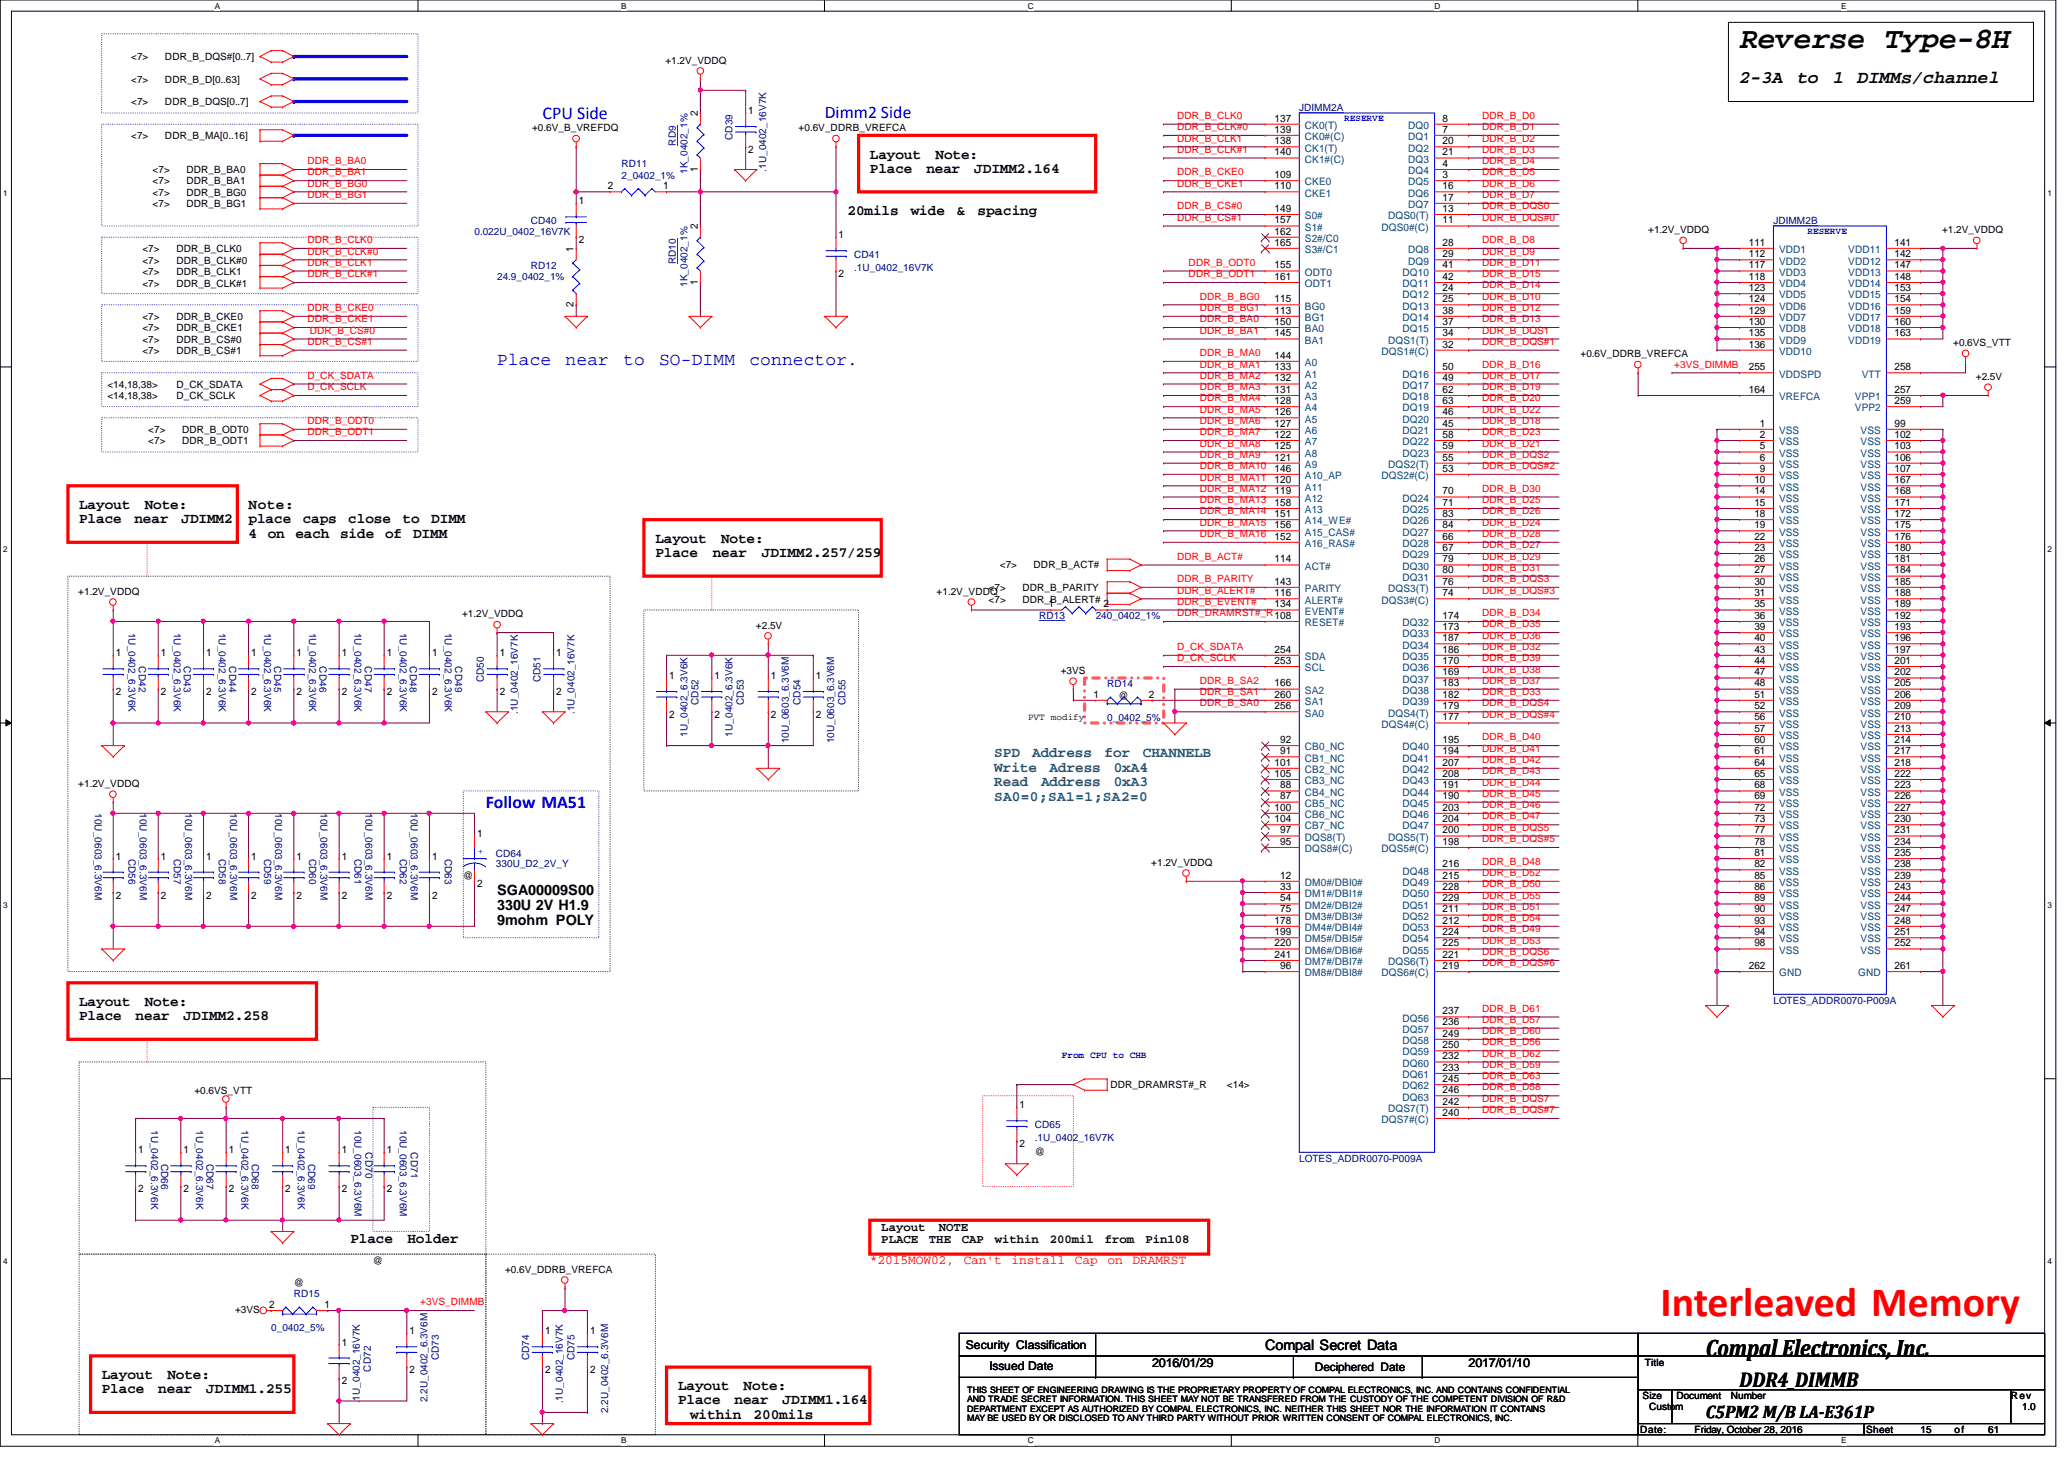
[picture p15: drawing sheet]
<svg xmlns="http://www.w3.org/2000/svg" width="297mm" height="210mm" viewBox="0 0 297 210" stroke-linecap="round" stroke-linejoin="round" font-family="sans-serif">
<defs><g id="words">
<text font-size="6" fill="#f00" x="239" y="189.4">Interleaved Memory</text>
<text font-size="4.3" x="250.4" y="6.9">Reverse Type-8H</text>
<text font-size="3.4" x="245.5" y="195">Compal Electronics, Inc.</text>
<text font-size="3" x="250.4" y="199.6">DDR4_DIMMB</text>
<g font-size="2.6">
<text x="250.4" y="11.9">2-3A</text>
<text x="258.6" y="11.9">to</text>
<text x="263.8" y="11.9">1</text>
<text x="267.4" y="11.9">DIMMs/channel</text>
<text x="245.5" y="204">C5PM2 M/B LA-E361P</text>
</g>
<g font-size="2.6" fill="#00f">
<text x="78.1" y="17.1">CPU Side</text>
<text x="71.5" y="52.5">Place</text>
<text x="81.4" y="52.5">near</text>
<text x="89.7" y="52.5">to</text>
<text x="94.9" y="52.5">SO-DIMM</text>
<text x="107.8" y="52.5">connector.</text>
<text x="69.9" y="116.2">Follow MA51</text>
</g>
<text font-size="2.5" fill="#00f" x="118.7" y="17">Dimm2 Side</text>
<g font-size="2.1">
<text x="125.2" y="22.8">Layout</text>
<text x="134.6" y="22.8">Note:</text>
<text x="125.2" y="24.9">Place</text>
<text x="133.3" y="24.9">near</text>
<text x="140.2" y="24.9">JDIMM2.164</text>
<text x="122" y="30.9">20mils</text>
<text x="131.1" y="30.9">wide</text>
<text x="137.7" y="30.9">&amp;</text>
<text x="140.7" y="30.9">spacing</text>
<text x="11.4" y="73.2">Layout</text>
<text x="11.4" y="75.3">Place</text>
<text x="19.3" y="75.3">near</text>
<text x="20.8" y="73.2">Note:</text>
<text x="26.1" y="75.3">JDIMM2</text>
<text x="35.8" y="73.2">Note:</text>
<text x="35.8" y="75.3">place</text>
<text x="35.8" y="77.3">4</text>
<text x="38.5" y="77.3">on</text>
<text x="42.5" y="77.3">each</text>
<text x="43.6" y="75.3">caps</text>
<text x="48.9" y="77.3">side</text>
<text x="50.1" y="75.3">close</text>
<text x="55.4" y="77.3">of</text>
<text x="57.9" y="75.3">to</text>
<text x="59.4" y="77.3">DIMM</text>
<text x="62.1" y="75.3">DIMM</text>
<text x="94.3" y="78.1">Layout</text>
<text x="94.3" y="80.1">Place</text>
<text x="102.6" y="80.1">near</text>
<text x="103.8" y="78.1">Note:</text>
<text x="109.7" y="80.1">JDIMM2.257/259</text>
<text x="71.5" y="128.7">SGA00009S00</text>
<text x="71.5" y="130.9">330U 2V H1.9</text>
<text x="71.5" y="133">9mohm POLY</text>
<text x="11.4" y="144.7">Layout</text>
<text x="11.4" y="146.8">Place</text>
<text x="19.5" y="146.8">near</text>
<text x="20.8" y="144.7">Note:</text>
<text x="26.4" y="146.8">JDIMM2.258</text>
<text x="50.4" y="178.9">Place</text>
<text x="58.6" y="178.9">Holder</text>
<text x="182.1" y="194.2">Compal Secret Data</text>
<text x="14.6" y="198.4">Layout</text>
<text x="14.6" y="200.4">Place</text>
<text x="22.8" y="200.4">near</text>
<text x="24.1" y="198.4">Note:</text>
<text x="29.7" y="200.4">JDIMM1.255</text>
<text x="97.6" y="200">Layout</text>
<text x="97.6" y="202.1">Place</text>
<text x="105.7" y="202.1">near</text>
<text x="107" y="200">Note:</text>
<text x="112.6" y="202.1">JDIMM1.164</text>
<text x="99.3" y="204.1">within</text>
<text x="108.5" y="204.1">200mils</text>
</g>
<g font-size="2.1" fill="#008040">
<text x="143.1" y="109">SPD</text>
<text x="143.1" y="111">Write</text>
<text x="143.1" y="113.1">Read</text>
<text x="148.6" y="109">Address</text>
<text x="149.8" y="113.1">Address</text>
<text x="151.1" y="111">Adress</text>
<text x="159" y="109">for</text>
<text x="160.3" y="113.1">0xA3</text>
<text x="160.3" y="111">0xA4</text>
<text x="164.5" y="109">CHANNELB</text>
<text x="143.1" y="115.2">SA0=0;SA1=1;SA2=0</text>
</g>
<g font-size="1.9" fill="#f00">
<text x="125.2" y="181.9">*2015MOW02,</text>
<text x="138.7" y="181.9">Can't</text>
<text x="145.6" y="181.9">install</text>
<text x="154.7" y="181.9">Cap</text>
<text x="159.4" y="181.9">on</text>
<text x="163" y="181.9">DRAMRST</text>
</g>
<g font-size="1.8">
<text x="126.8" y="177.1">Layout</text>
<text x="126.8" y="178.9">PLACE</text>
<text x="133.7" y="178.9">THE</text>
<text x="135.1" y="177.1">NOTE</text>
<text x="138.4" y="178.9">CAP</text>
<text x="143.2" y="178.9">within</text>
<text x="151.1" y="178.9">200mil</text>
<text x="159" y="178.9">from</text>
<text x="164.9" y="178.9">Pin108</text>
<text x="165.8" y="196.7">2016/01/29</text>
<text x="211.4" y="196.7">2017/01/10</text>
</g>
<g font-size="1.7">
<text x="139" y="194.1">Security Classification</text>
<text x="142.4" y="197.1">Issued Date</text>
<text x="189.2" y="197.2">Deciphered Date</text>
</g>
<g font-size="1.5">
<text x="100.4" y="16.7" transform="rotate(-90 100.4 16.7)">2</text>
<text x="107.7" y="16.4">1</text>
<text x="183.4" y="17.5">137</text>
<text x="207.6" y="17.5">8</text>
<text x="107.7" y="22">2</text>
<text x="183.4" y="19.1">139</text>
<text x="183.4" y="22.4">140</text>
<text x="183.4" y="20.7">138</text>
<text x="207.6" y="19.1">7</text>
<text x="207.6" y="20.7">20</text>
<text x="207.6" y="22.4">21</text>
<text x="83.3" y="29.4">1</text>
<text x="87.5" y="27.2">2</text>
<text x="95.5" y="27.2">1</text>
<text x="100.4" y="24.7" transform="rotate(-90 100.4 24.7)">1</text>
<text x="183.4" y="25.6">109</text>
<text x="183.4" y="27.2">110</text>
<text x="207.6" y="24">4</text>
<text x="207.6" y="25.6">3</text>
<text x="207.6" y="27.2">16</text>
<text x="207.6" y="28.9">17</text>
<text x="83.3" y="35">2</text>
<text x="100.4" y="33" transform="rotate(-90 100.4 33)">2</text>
<text x="120.7" y="34.2">1</text>
<text x="183.4" y="30.5">149</text>
<text x="183.4" y="32.1">157</text>
<text x="183.4" y="35.3">165</text>
<text x="183.4" y="33.7">162</text>
<text x="207.6" y="35.3">28</text>
<text x="207.6" y="32.1">11</text>
<text x="207.6" y="30.5">13</text>
<text x="251.7" y="35.3">111</text>
<text x="272.6" y="35.3">141</text>
<text x="82.5" y="36.2" transform="rotate(-90 82.5 36.2)">1</text>
<text x="100.4" y="40.9" transform="rotate(-90 100.4 40.9)">1</text>
<text x="120.7" y="39.9">2</text>
<text x="183.4" y="38.6">155</text>
<text x="183.4" y="40.3">161</text>
<text x="207.6" y="37">29</text>
<text x="207.6" y="38.6">41</text>
<text x="207.6" y="40.3">42</text>
<text x="207.6" y="41.9">24</text>
<text x="251.7" y="37">112</text>
<text x="251.7" y="38.6">117</text>
<text x="251.7" y="40.3">118</text>
<text x="251.7" y="41.9">123</text>
<text x="272.6" y="37">142</text>
<text x="272.6" y="38.6">147</text>
<text x="272.6" y="40.3">148</text>
<text x="272.6" y="41.9">153</text>
<text x="82.5" y="44.2" transform="rotate(-90 82.5 44.2)">2</text>
<text x="183.4" y="46.7">150</text>
<text x="183.4" y="43.5">115</text>
<text x="183.4" y="45.1">113</text>
<text x="207.6" y="43.5">25</text>
<text x="207.6" y="45.1">38</text>
<text x="207.6" y="46.7">37</text>
<text x="251.7" y="43.5">124</text>
<text x="251.7" y="45.1">129</text>
<text x="251.7" y="46.7">130</text>
<text x="272.6" y="43.5">154</text>
<text x="272.6" y="45.1">159</text>
<text x="272.6" y="46.7">160</text>
<text x="183.4" y="48.4">145</text>
<text x="183.4" y="51.6">144</text>
<text x="183.4" y="53.3">133</text>
<text x="207.6" y="50">32</text>
<text x="207.6" y="48.4">34</text>
<text x="207.6" y="53.3">50</text>
<text x="251.7" y="48.4">135</text>
<text x="251.7" y="50">136</text>
<text x="251.7" y="53.3">255</text>
<text x="272.6" y="48.4">163</text>
<text x="272.6" y="53.3">258</text>
<text x="183.4" y="54.9">132</text>
<text x="183.4" y="56.5">131</text>
<text x="183.4" y="58.1">128</text>
<text x="183.4" y="59.7">126</text>
<text x="207.6" y="54.9">49</text>
<text x="207.6" y="56.5">62</text>
<text x="207.6" y="58.1">63</text>
<text x="207.6" y="59.7">46</text>
<text x="251.7" y="56.5">164</text>
<text x="272.6" y="56.5">257</text>
<text x="272.6" y="58.1">259</text>
<text x="183.4" y="61.4">127</text>
<text x="183.4" y="63">122</text>
<text x="183.4" y="64.6">125</text>
<text x="207.6" y="61.4">45</text>
<text x="207.6" y="63">58</text>
<text x="207.6" y="64.6">59</text>
<text x="253.3" y="61.4">1</text>
<text x="253.3" y="63">2</text>
<text x="253.3" y="64.6">5</text>
<text x="272.6" y="61.4">99</text>
<text x="272.6" y="63">102</text>
<text x="272.6" y="64.6">103</text>
<text x="183.4" y="67.9">146</text>
<text x="183.4" y="69.5">120</text>
<text x="183.4" y="71.1">119</text>
<text x="183.4" y="66.3">121</text>
<text x="207.6" y="67.9">53</text>
<text x="207.6" y="66.3">55</text>
<text x="207.6" y="71.1">70</text>
<text x="252.5" y="69.5">10</text>
<text x="252.5" y="71.1">14</text>
<text x="253.3" y="66.3">6</text>
<text x="253.3" y="67.9">9</text>
<text x="272.6" y="66.3">106</text>
<text x="272.6" y="67.9">107</text>
<text x="272.6" y="69.5">167</text>
<text x="272.6" y="71.1">168</text>
<text x="183.4" y="72.8">158</text>
<text x="183.4" y="74.4">151</text>
<text x="183.4" y="76">156</text>
<text x="183.4" y="77.6">152</text>
<text x="207.6" y="72.8">71</text>
<text x="207.6" y="74.4">83</text>
<text x="207.6" y="76">84</text>
<text x="207.6" y="77.6">66</text>
<text x="252.5" y="72.8">15</text>
<text x="252.5" y="74.4">18</text>
<text x="252.5" y="76">19</text>
<text x="252.5" y="77.6">22</text>
<text x="272.6" y="72.8">171</text>
<text x="272.6" y="74.4">172</text>
<text x="272.6" y="76">175</text>
<text x="272.6" y="77.6">176</text>
<text x="183.4" y="80.9">114</text>
<text x="207.6" y="79.2">67</text>
<text x="207.6" y="80.9">79</text>
<text x="207.6" y="82.5">80</text>
<text x="252.5" y="79.2">23</text>
<text x="252.5" y="80.9">26</text>
<text x="252.5" y="82.5">27</text>
<text x="272.6" y="79.2">180</text>
<text x="272.6" y="80.9">181</text>
<text x="272.6" y="82.5">184</text>
<text x="150.9" y="87.4">1</text>
<text x="158.8" y="87.4">2</text>
<text x="183.4" y="85.8">116</text>
<text x="183.4" y="84.1">143</text>
<text x="183.4" y="87.4">134</text>
<text x="183.4" y="89">108</text>
<text x="207.6" y="85.8">74</text>
<text x="207.6" y="84.1">76</text>
<text x="207.6" y="89">174</text>
<text x="252.5" y="84.1">30</text>
<text x="252.5" y="85.8">31</text>
<text x="252.5" y="87.4">35</text>
<text x="252.5" y="89">36</text>
<text x="272.6" y="84.1">185</text>
<text x="272.6" y="85.8">188</text>
<text x="272.6" y="87.4">189</text>
<text x="272.6" y="89">192</text>
<text x="16.7" y="94.4">1</text>
<text x="23.2" y="94.4">1</text>
<text x="29.7" y="94.4">1</text>
<text x="36.1" y="94.4">1</text>
<text x="42.7" y="94.4">1</text>
<text x="49.2" y="94.4">1</text>
<text x="55.7" y="94.4">1</text>
<text x="62.2" y="94.4">1</text>
<text x="71.9" y="94.4">1</text>
<text x="80" y="94.4">1</text>
<text x="183.4" y="95.5">253</text>
<text x="183.4" y="93.9">254</text>
<text x="207.6" y="90.6">173</text>
<text x="207.6" y="92.2">187</text>
<text x="207.6" y="93.9">186</text>
<text x="207.6" y="95.5">170</text>
<text x="252.5" y="90.6">39</text>
<text x="252.5" y="92.2">40</text>
<text x="252.5" y="93.9">43</text>
<text x="252.5" y="95.5">44</text>
<text x="272.6" y="90.6">193</text>
<text x="272.6" y="92.2">196</text>
<text x="272.6" y="93.9">197</text>
<text x="272.6" y="95.5">201</text>
<text x="16.7" y="100">2</text>
<text x="23.2" y="100">2</text>
<text x="29.7" y="100">2</text>
<text x="36.1" y="100">2</text>
<text x="42.7" y="100">2</text>
<text x="49.2" y="100">2</text>
<text x="55.7" y="100">2</text>
<text x="62.2" y="100">2</text>
<text x="71.9" y="100">2</text>
<text x="80" y="100">2</text>
<text x="96.3" y="97.7">1</text>
<text x="102.8" y="97.7">1</text>
<text x="111" y="97.7">1</text>
<text x="117.4" y="97.7">1</text>
<text x="157.4" y="100.4">1</text>
<text x="165.4" y="100.4">2</text>
<text x="183.4" y="100.4">260</text>
<text x="183.4" y="98.8">166</text>
<text x="207.6" y="97.2">169</text>
<text x="207.6" y="98.8">183</text>
<text x="207.6" y="100.4">182</text>
<text x="252.5" y="97.2">47</text>
<text x="252.5" y="98.8">48</text>
<text x="252.5" y="100.4">51</text>
<text x="272.6" y="97.2">202</text>
<text x="272.6" y="98.8">205</text>
<text x="272.6" y="100.4">206</text>
<text x="96.3" y="103.3">2</text>
<text x="102.8" y="103.3">2</text>
<text x="111" y="103.3">2</text>
<text x="117.4" y="103.3">2</text>
<text x="183.4" y="102">256</text>
<text x="184.2" y="106.9">92</text>
<text x="207.6" y="103.6">177</text>
<text x="207.6" y="102">179</text>
<text x="207.6" y="106.9">195</text>
<text x="252.5" y="102">52</text>
<text x="252.5" y="103.6">56</text>
<text x="252.5" y="105.3">57</text>
<text x="252.5" y="106.9">60</text>
<text x="272.6" y="102">209</text>
<text x="272.6" y="103.6">210</text>
<text x="272.6" y="105.3">213</text>
<text x="272.6" y="106.9">214</text>
<text x="183.4" y="110.2">101</text>
<text x="183.4" y="111.8">105</text>
<text x="184.2" y="108.5">91</text>
<text x="184.2" y="113.4">88</text>
<text x="207.6" y="108.5">194</text>
<text x="207.6" y="110.2">207</text>
<text x="207.6" y="111.8">208</text>
<text x="207.6" y="113.4">191</text>
<text x="252.5" y="108.5">61</text>
<text x="252.5" y="110.2">64</text>
<text x="252.5" y="111.8">65</text>
<text x="252.5" y="113.4">68</text>
<text x="272.6" y="108.5">217</text>
<text x="272.6" y="110.2">218</text>
<text x="272.6" y="111.8">222</text>
<text x="272.6" y="113.4">223</text>
<text x="183.4" y="116.6">100</text>
<text x="183.4" y="118.3">104</text>
<text x="184.2" y="115">87</text>
<text x="184.2" y="119.9">97</text>
<text x="207.6" y="119.9">200</text>
<text x="207.6" y="115">190</text>
<text x="207.6" y="116.6">203</text>
<text x="207.6" y="118.3">204</text>
<text x="252.5" y="115">69</text>
<text x="252.5" y="116.6">72</text>
<text x="252.5" y="118.3">73</text>
<text x="252.5" y="119.9">77</text>
<text x="272.6" y="115">226</text>
<text x="272.6" y="116.6">227</text>
<text x="272.6" y="118.3">230</text>
<text x="272.6" y="119.9">231</text>
<text x="16.7" y="123.7">1</text>
<text x="23.2" y="123.7">1</text>
<text x="29.7" y="123.7">1</text>
<text x="36.1" y="123.7">1</text>
<text x="42.7" y="123.7">1</text>
<text x="49.2" y="123.7">1</text>
<text x="55.7" y="123.7">1</text>
<text x="62.2" y="123.7">1</text>
<text x="68.7" y="120.4">1</text>
<text x="184.2" y="121.5">95</text>
<text x="207.6" y="121.5">198</text>
<text x="207.6" y="124.8">216</text>
<text x="252.5" y="121.5">78</text>
<text x="252.5" y="123.1">81</text>
<text x="252.5" y="124.8">82</text>
<text x="272.6" y="121.5">234</text>
<text x="272.6" y="123.1">235</text>
<text x="272.6" y="124.8">238</text>
<text x="16.7" y="129.3">2</text>
<text x="23.2" y="129.3">2</text>
<text x="29.7" y="129.3">2</text>
<text x="36.1" y="129.3">2</text>
<text x="42.7" y="129.3">2</text>
<text x="49.2" y="129.3">2</text>
<text x="55.7" y="129.3">2</text>
<text x="62.2" y="129.3">2</text>
<text x="68.7" y="127.6">2</text>
<text x="184.2" y="126.4">12</text>
<text x="184.2" y="128">33</text>
<text x="184.2" y="129.7">54</text>
<text x="184.2" y="131.3">75</text>
<text x="207.6" y="126.4">215</text>
<text x="207.6" y="128">228</text>
<text x="207.6" y="129.7">229</text>
<text x="207.6" y="131.3">211</text>
<text x="252.5" y="126.4">85</text>
<text x="252.5" y="128">86</text>
<text x="252.5" y="129.7">89</text>
<text x="252.5" y="131.3">90</text>
<text x="272.6" y="126.4">239</text>
<text x="272.6" y="128">243</text>
<text x="272.6" y="129.7">244</text>
<text x="272.6" y="131.3">247</text>
<text x="183.4" y="132.9">178</text>
<text x="183.4" y="134.5">199</text>
<text x="183.4" y="136.1">220</text>
<text x="183.4" y="137.8">241</text>
<text x="207.6" y="137.8">221</text>
<text x="207.6" y="132.9">212</text>
<text x="207.6" y="134.5">224</text>
<text x="207.6" y="136.1">225</text>
<text x="252.5" y="132.9">93</text>
<text x="252.5" y="134.5">94</text>
<text x="252.5" y="136.1">98</text>
<text x="272.6" y="132.9">248</text>
<text x="272.6" y="134.5">251</text>
<text x="272.6" y="136.1">252</text>
<text x="184.2" y="139.4">96</text>
<text x="207.6" y="139.4">219</text>
<text x="251.7" y="139.4">262</text>
<text x="272.6" y="139.4">261</text>
<text x="207.6" y="145.9">237</text>
<text x="207.6" y="147.5">236</text>
<text x="207.6" y="149.1">249</text>
<text x="207.6" y="150.8">250</text>
<text x="207.6" y="152.4">232</text>
<text x="207.6" y="154.1">233</text>
<text x="207.6" y="155.7">245</text>
<text x="146.7" y="159.4">1</text>
<text x="207.6" y="160.5">240</text>
<text x="207.6" y="158.9">242</text>
<text x="207.6" y="157.3">246</text>
<text x="19.9" y="165.9">1</text>
<text x="26.4" y="165.9">1</text>
<text x="32.9" y="165.9">1</text>
<text x="41.1" y="165.9">1</text>
<text x="49.2" y="165.9">1</text>
<text x="55.7" y="165.9">1</text>
<text x="146.7" y="165.1">2</text>
<text x="19.9" y="171.5">2</text>
<text x="26.4" y="171.5">2</text>
<text x="32.9" y="171.5">2</text>
<text x="41.1" y="171.5">2</text>
<text x="49.2" y="171.5">2</text>
<text x="55.7" y="171.5">2</text>
<text x="38.7" y="188.2">2</text>
<text x="46.7" y="188.2">1</text>
<text x="58.9" y="191.9">1</text>
<text x="78.4" y="191.9">1</text>
<text x="84.9" y="191.9">1</text>
<text x="49.2" y="193.6">1</text>
<text x="58.9" y="197.6">2</text>
<text x="78.4" y="197.6">2</text>
<text x="84.9" y="197.6">2</text>
<text x="49.2" y="199.2">2</text>
</g>
<g font-size="1.5" fill="#004080">
<text x="187.8" y="20.2">CK0#(C)</text>
<text x="187.8" y="18.5">CK0(T)</text>
<text x="187.8" y="23.4">CK1#(C)</text>
<text x="187.8" y="21.8">CK1(T)</text>
<text x="202.6" y="18.5">DQ0</text>
<text x="202.6" y="20.2">DQ1</text>
<text x="202.6" y="21.8">DQ2</text>
<text x="202.6" y="23.4">DQ3</text>
<text x="187.8" y="26.7">CKE0</text>
<text x="187.8" y="28.3">CKE1</text>
<text x="202.6" y="25.1">DQ4</text>
<text x="202.6" y="26.7">DQ5</text>
<text x="202.6" y="28.3">DQ6</text>
<text x="202.6" y="29.9">DQ7</text>
<text x="187.8" y="31.5">S0#</text>
<text x="187.8" y="33.2">S1#</text>
<text x="187.8" y="34.8">S2#/C0</text>
<text x="198.8" y="33.2">DQS0#(C)</text>
<text x="199.8" y="31.5">DQS0(T)</text>
<text x="187.8" y="39.7">ODT0</text>
<text x="187.8" y="41.3">ODT1</text>
<text x="187.8" y="36.4">S3#/C1</text>
<text x="201.8" y="39.7">DQ10</text>
<text x="201.8" y="41.3">DQ11</text>
<text x="202.6" y="36.4">DQ8</text>
<text x="202.6" y="38.1">DQ9</text>
<text x="256" y="36.4">VDD1</text>
<text x="256" y="38.1">VDD2</text>
<text x="256" y="39.7">VDD3</text>
<text x="256" y="41.3">VDD4</text>
<text x="266" y="36.4">VDD11</text>
<text x="266" y="38.1">VDD12</text>
<text x="266" y="39.7">VDD13</text>
<text x="266" y="41.3">VDD14</text>
<text x="187.8" y="47.8">BA0</text>
<text x="187.8" y="44.5">BG0</text>
<text x="187.8" y="46.2">BG1</text>
<text x="201.8" y="42.9">DQ12</text>
<text x="201.8" y="44.5">DQ13</text>
<text x="201.8" y="46.2">DQ14</text>
<text x="201.8" y="47.8">DQ15</text>
<text x="256" y="42.9">VDD5</text>
<text x="256" y="44.5">VDD6</text>
<text x="256" y="46.2">VDD7</text>
<text x="256" y="47.8">VDD8</text>
<text x="266" y="42.9">VDD15</text>
<text x="266" y="44.5">VDD16</text>
<text x="266" y="46.2">VDD17</text>
<text x="266" y="47.8">VDD18</text>
<text x="187.8" y="49.4">BA1</text>
<text x="187.8" y="52.7">A0</text>
<text x="198.8" y="51.1">DQS1#(C)</text>
<text x="199.8" y="49.4">DQS1(T)</text>
<text x="256" y="49.4">VDD9</text>
<text x="256" y="51.1">VDD10</text>
<text x="266" y="49.4">VDD19</text>
<text x="187.8" y="54.3">A1</text>
<text x="187.8" y="55.9">A2</text>
<text x="187.8" y="57.6">A3</text>
<text x="187.8" y="59.2">A4</text>
<text x="201.8" y="54.3">DQ16</text>
<text x="201.8" y="55.9">DQ17</text>
<text x="201.8" y="57.6">DQ18</text>
<text x="201.8" y="59.2">DQ19</text>
<text x="256" y="54.3">VDDSPD</text>
<text x="256" y="57.6">VREFCA</text>
<text x="267" y="57.6">VPP1</text>
<text x="267" y="59.2">VPP2</text>
<text x="267.9" y="54.3">VTT</text>
<text x="187.8" y="60.8">A5</text>
<text x="187.8" y="62.4">A6</text>
<text x="187.8" y="64.1">A7</text>
<text x="187.8" y="65.7">A8</text>
<text x="201.8" y="60.8">DQ20</text>
<text x="201.8" y="62.4">DQ21</text>
<text x="201.8" y="64.1">DQ22</text>
<text x="201.8" y="65.7">DQ23</text>
<text x="256" y="62.4">VSS</text>
<text x="256" y="64.1">VSS</text>
<text x="256" y="65.7">VSS</text>
<text x="267.8" y="62.4">VSS</text>
<text x="267.8" y="64.1">VSS</text>
<text x="267.8" y="65.7">VSS</text>
<text x="187.8" y="68.9">A10_AP</text>
<text x="187.8" y="70.6">A11</text>
<text x="187.8" y="67.3">A9</text>
<text x="198.8" y="68.9">DQS2#(C)</text>
<text x="199.8" y="67.3">DQS2(T)</text>
<text x="256" y="67.3">VSS</text>
<text x="256" y="68.9">VSS</text>
<text x="256" y="70.6">VSS</text>
<text x="267.8" y="67.3">VSS</text>
<text x="267.8" y="68.9">VSS</text>
<text x="267.8" y="70.6">VSS</text>
<text x="187.8" y="72.2">A12</text>
<text x="187.8" y="73.8">A13</text>
<text x="187.8" y="75.4">A14_WE#</text>
<text x="187.8" y="77">A15_CAS#</text>
<text x="201.8" y="72.2">DQ24</text>
<text x="201.8" y="73.8">DQ25</text>
<text x="201.8" y="75.4">DQ26</text>
<text x="201.8" y="77">DQ27</text>
<text x="256" y="72.2">VSS</text>
<text x="256" y="73.8">VSS</text>
<text x="256" y="75.4">VSS</text>
<text x="256" y="77">VSS</text>
<text x="267.8" y="72.2">VSS</text>
<text x="267.8" y="73.8">VSS</text>
<text x="267.8" y="75.4">VSS</text>
<text x="267.8" y="77">VSS</text>
<text x="187.8" y="82">ACT#</text>
<text x="187.8" y="78.7">A16_RAS#</text>
<text x="201.8" y="78.7">DQ28</text>
<text x="201.8" y="80.3">DQ29</text>
<text x="201.8" y="82">DQ30</text>
<text x="201.8" y="83.6">DQ31</text>
<text x="256" y="78.7">VSS</text>
<text x="256" y="80.3">VSS</text>
<text x="256" y="82">VSS</text>
<text x="256" y="83.6">VSS</text>
<text x="267.8" y="78.7">VSS</text>
<text x="267.8" y="80.3">VSS</text>
<text x="267.8" y="82">VSS</text>
<text x="267.8" y="83.6">VSS</text>
<text x="187.8" y="86.8">ALERT#</text>
<text x="187.8" y="85.2">PARITY</text>
<text x="187.8" y="88.4">EVENT#</text>
<text x="198.8" y="86.8">DQS3#(C)</text>
<text x="199.8" y="85.2">DQS3(T)</text>
<text x="256" y="85.2">VSS</text>
<text x="256" y="86.8">VSS</text>
<text x="256" y="88.4">VSS</text>
<text x="267.8" y="85.2">VSS</text>
<text x="267.8" y="86.8">VSS</text>
<text x="267.8" y="88.4">VSS</text>
<text x="187.8" y="90.1">RESET#</text>
<text x="187.8" y="95">SDA</text>
<text x="201.8" y="90.1">DQ32</text>
<text x="201.8" y="91.7">DQ33</text>
<text x="201.8" y="93.3">DQ34</text>
<text x="201.8" y="95">DQ35</text>
<text x="256" y="90.1">VSS</text>
<text x="256" y="91.7">VSS</text>
<text x="256" y="93.3">VSS</text>
<text x="256" y="95">VSS</text>
<text x="267.8" y="90.1">VSS</text>
<text x="267.8" y="91.7">VSS</text>
<text x="267.8" y="93.3">VSS</text>
<text x="267.8" y="95">VSS</text>
<text x="187.8" y="96.6">SCL</text>
<text x="187.8" y="101.4">SA1</text>
<text x="187.8" y="99.8">SA2</text>
<text x="201.8" y="96.6">DQ36</text>
<text x="201.8" y="98.2">DQ37</text>
<text x="201.8" y="99.8">DQ38</text>
<text x="201.8" y="101.4">DQ39</text>
<text x="256" y="96.6">VSS</text>
<text x="256" y="98.2">VSS</text>
<text x="256" y="99.8">VSS</text>
<text x="256" y="101.4">VSS</text>
<text x="267.8" y="96.6">VSS</text>
<text x="267.8" y="98.2">VSS</text>
<text x="267.8" y="99.8">VSS</text>
<text x="267.8" y="101.4">VSS</text>
<text x="187.8" y="107.9">CB0_NC</text>
<text x="187.8" y="103.1">SA0</text>
<text x="198.8" y="104.7">DQS4#(C)</text>
<text x="199.8" y="103.1">DQS4(T)</text>
<text x="201.8" y="107.9">DQ40</text>
<text x="256" y="103.1">VSS</text>
<text x="256" y="104.7">VSS</text>
<text x="256" y="106.3">VSS</text>
<text x="256" y="107.9">VSS</text>
<text x="267.8" y="103.1">VSS</text>
<text x="267.8" y="104.7">VSS</text>
<text x="267.8" y="106.3">VSS</text>
<text x="267.8" y="107.9">VSS</text>
<text x="187.8" y="109.6">CB1_NC</text>
<text x="187.8" y="111.2">CB2_NC</text>
<text x="187.8" y="112.8">CB3_NC</text>
<text x="201.8" y="109.6">DQ41</text>
<text x="201.8" y="111.2">DQ42</text>
<text x="201.8" y="112.8">DQ43</text>
<text x="256" y="109.6">VSS</text>
<text x="256" y="111.2">VSS</text>
<text x="256" y="112.8">VSS</text>
<text x="267.8" y="109.6">VSS</text>
<text x="267.8" y="111.2">VSS</text>
<text x="267.8" y="112.8">VSS</text>
<text x="187.8" y="114.5">CB4_NC</text>
<text x="187.8" y="116.1">CB5_NC</text>
<text x="187.8" y="117.7">CB6_NC</text>
<text x="187.8" y="119.3">CB7_NC</text>
<text x="201.8" y="114.5">DQ44</text>
<text x="201.8" y="116.1">DQ45</text>
<text x="201.8" y="117.7">DQ46</text>
<text x="201.8" y="119.3">DQ47</text>
<text x="256" y="114.5">VSS</text>
<text x="256" y="116.1">VSS</text>
<text x="256" y="117.7">VSS</text>
<text x="256" y="119.3">VSS</text>
<text x="267.8" y="114.5">VSS</text>
<text x="267.8" y="116.1">VSS</text>
<text x="267.8" y="117.7">VSS</text>
<text x="267.8" y="119.3">VSS</text>
<text x="187.8" y="122.6">DQS8#(C)</text>
<text x="187.8" y="120.9">DQS8(T)</text>
<text x="198.8" y="122.6">DQS5#(C)</text>
<text x="199.8" y="120.9">DQS5(T)</text>
<text x="201.8" y="125.8">DQ48</text>
<text x="256" y="120.9">VSS</text>
<text x="256" y="122.6">VSS</text>
<text x="256" y="124.2">VSS</text>
<text x="256" y="125.8">VSS</text>
<text x="267.8" y="120.9">VSS</text>
<text x="267.8" y="122.6">VSS</text>
<text x="267.8" y="124.2">VSS</text>
<text x="267.8" y="125.8">VSS</text>
<text x="187.8" y="127.5">DM0#/DBI0#</text>
<text x="187.8" y="129.1">DM1#/DBI1#</text>
<text x="187.8" y="130.7">DM2#/DBI2#</text>
<text x="201.8" y="127.5">DQ49</text>
<text x="201.8" y="129.1">DQ50</text>
<text x="201.8" y="130.7">DQ51</text>
<text x="256" y="127.5">VSS</text>
<text x="256" y="129.1">VSS</text>
<text x="256" y="130.7">VSS</text>
<text x="267.8" y="127.5">VSS</text>
<text x="267.8" y="129.1">VSS</text>
<text x="267.8" y="130.7">VSS</text>
<text x="187.8" y="132.3">DM3#/DBI3#</text>
<text x="187.8" y="133.9">DM4#/DBI4#</text>
<text x="187.8" y="135.6">DM5#/DBI5#</text>
<text x="187.8" y="137.2">DM6#/DBI6#</text>
<text x="201.8" y="132.3">DQ52</text>
<text x="201.8" y="133.9">DQ53</text>
<text x="201.8" y="135.6">DQ54</text>
<text x="201.8" y="137.2">DQ55</text>
<text x="256" y="132.3">VSS</text>
<text x="256" y="133.9">VSS</text>
<text x="256" y="135.6">VSS</text>
<text x="256" y="137.2">VSS</text>
<text x="267.8" y="132.3">VSS</text>
<text x="267.8" y="133.9">VSS</text>
<text x="267.8" y="135.6">VSS</text>
<text x="267.8" y="137.2">VSS</text>
<text x="187.8" y="138.9">DM7#/DBI7#</text>
<text x="187.8" y="140.5">DM8#/DBI8#</text>
<text x="198.8" y="140.5">DQS6#(C)</text>
<text x="199.8" y="138.9">DQS6(T)</text>
<text x="256" y="140.5">GND</text>
<text x="267.4" y="140.5">GND</text>
<text x="201.8" y="147">DQ56</text>
<text x="201.8" y="148.6">DQ57</text>
<text x="201.8" y="150.2">DQ58</text>
<text x="201.8" y="151.8">DQ59</text>
<text x="201.8" y="153.5">DQ60</text>
<text x="201.8" y="155.1">DQ61</text>
<text x="198.8" y="161.6">DQS7#(C)</text>
<text x="199.8" y="160">DQS7(T)</text>
<text x="201.8" y="156.7">DQ62</text>
<text x="201.8" y="158.3">DQ63</text>
</g>
<g font-size="1.4">
<text x="18.9" y="8.6">&lt;7&gt;</text>
<text x="18.9" y="11.9">&lt;7&gt;</text>
<text x="23.7" y="8.6">DDR_B_DQS#[0..7]</text>
<text x="23.7" y="11.9">DDR_B_D[0..63]</text>
<text x="95.8" y="9.1">+1.2V_VDDQ</text>
<text x="18.9" y="15.2">&lt;7&gt;</text>
<text x="23.7" y="15.2">DDR_B_DQS[0..7]</text>
<text x="18.9" y="20">&lt;7&gt;</text>
<text x="23.7" y="20">DDR_B_MA[0..16]</text>
<text x="76.6" y="18.9">+0.6V_B_VREFDQ</text>
<text x="114.9" y="18.9">+0.6V_DDRB_VREFCA</text>
<text x="22" y="29.8">&lt;7&gt;</text>
<text x="22" y="28.2">&lt;7&gt;</text>
<text x="22" y="24.9">&lt;7&gt;</text>
<text x="22" y="26.5">&lt;7&gt;</text>
<text x="26.8" y="29.8">DDR_B_BG1</text>
<text x="26.8" y="28.2">DDR_B_BG0</text>
<text x="26.8" y="24.9">DDR_B_BA0</text>
<text x="26.8" y="26.5">DDR_B_BA1</text>
<text x="237.2" y="33.5">+1.2V_VDDQ</text>
<text x="279.5" y="33.5">+1.2V_VDDQ</text>
<text x="20.5" y="36.3">&lt;7&gt;</text>
<text x="20.5" y="37.9">&lt;7&gt;</text>
<text x="20.5" y="39.5">&lt;7&gt;</text>
<text x="20.5" y="41.3">&lt;7&gt;</text>
<text x="25.4" y="36.3">DDR_B_CLK0</text>
<text x="25.4" y="37.9">DDR_B_CLK#0</text>
<text x="25.4" y="39.5">DDR_B_CLK1</text>
<text x="25.4" y="41.3">DDR_B_CLK#1</text>
<text x="20.5" y="46.1">&lt;7&gt;</text>
<text x="20.5" y="47.7">&lt;7&gt;</text>
<text x="25.4" y="46.1">DDR_B_CKE0</text>
<text x="25.4" y="47.7">DDR_B_CKE1</text>
<text x="20.5" y="50.9">&lt;7&gt;</text>
<text x="20.5" y="49.3">&lt;7&gt;</text>
<text x="25.4" y="50.9">DDR_B_CS#1</text>
<text x="25.4" y="49.3">DDR_B_CS#0</text>
<text x="227.5" y="51.4">+0.6V_DDRB_VREFCA</text>
<text x="281.1" y="49.8">+0.6VS_VTT</text>
<text x="15.4" y="55.8">&lt;14,18,38&gt;</text>
<text x="15.4" y="57.4">&lt;14,18,38&gt;</text>
<text x="25.4" y="55.8">D_CK_SDATA</text>
<text x="25.4" y="57.4">D_CK_SCLK</text>
<text x="284.3" y="54.7">+2.5V</text>
<text x="21.3" y="62.3">&lt;7&gt;</text>
<text x="21.3" y="63.9">&lt;7&gt;</text>
<text x="26.2" y="62.3">DDR_B_ODT0</text>
<text x="26.2" y="63.9">DDR_B_ODT1</text>
<text x="143.9" y="81.8">&lt;7&gt;</text>
<text x="148.8" y="81.8">DDR_B_ACT#</text>
<text x="11.3" y="85.6">+1.2V_VDDQ</text>
<text x="66.5" y="88.8">+1.2V_VDDQ</text>
<text x="134.8" y="85.6">+1.2V_VDDQ</text>
<text x="142.3" y="86.7">&lt;7&gt;</text>
<text x="142.3" y="85">&lt;7&gt;</text>
<text x="147.1" y="86.7">DDR_B_ALERT#</text>
<text x="147.1" y="85">DDR_B_PARITY</text>
<text x="108.8" y="90.4">+2.5V</text>
<text x="152.7" y="96.9">+3VS</text>
<text x="160.9" y="100.5">@</text>
<text x="148" y="103.5">PVT modify</text>
<text x="11.3" y="113.2">+1.2V_VDDQ</text>
<text x="165.7" y="124.5">+1.2V_VDDQ</text>
<text x="66.7" y="126.5">@</text>
<text x="28" y="157.4">+0.6VS_VTT</text>
<text x="159.8" y="156.6">DDR_DRAMRST#_R</text>
<text x="176.6" y="156.6">&lt;14&gt;</text>
<text x="148.9" y="166.2">@</text>
<text x="42.3" y="185">@</text>
<text x="53.7" y="181.8">@</text>
<text x="72.7" y="183.1">+0.6V_DDRB_VREFCA</text>
<text x="33.8" y="188.9">+3VS</text>
<text x="236.7" y="196.6">Title</text>
<text x="236.4" y="201.3">Size</text>
<text x="237.4" y="202.9">Custom</text>
<text x="241.3" y="201.3">Document</text>
<text x="249.1" y="201.3">Number</text>
<text x="289.4" y="201.3">Rev</text>
<text x="291" y="202.9">1.0</text>
<text x="236.1" y="206.2">Date:</text>
<text x="243.9" y="206.2">Friday, October 28, 2016</text>
<text x="268.6" y="206.2">Sheet</text>
<text x="276.4" y="206.2">15</text>
<text x="281.3" y="206.2">of</text>
<text x="286.1" y="206.2">61</text>
</g>
<g font-size="1.4" fill="#f00">
<text x="169.4" y="17.1">DDR_B_CLK0</text>
<text x="213.3" y="17.1">DDR_B_D0</text>
<text x="44.2" y="23.6">DDR_B_BA0</text>
<text x="169.4" y="18.7">DDR_B_CLK#0</text>
<text x="169.4" y="22">DDR_B_CLK#1</text>
<text x="169.4" y="20.4">DDR_B_CLK1</text>
<text x="213.3" y="18.7">DDR_B_D1</text>
<text x="213.3" y="20.4">DDR_B_D2</text>
<text x="213.3" y="22">DDR_B_D3</text>
<text x="213.3" y="23.6">DDR_B_D4</text>
<text x="44.2" y="26.8">DDR_B_BG0</text>
<text x="44.2" y="25.2">DDR_B_BA1</text>
<text x="44.2" y="28.5">DDR_B_BG1</text>
<text x="169.4" y="25.2">DDR_B_CKE0</text>
<text x="169.4" y="26.8">DDR_B_CKE1</text>
<text x="213.3" y="28.5">DDR_B_D7</text>
<text x="213.3" y="25.2">DDR_B_D5</text>
<text x="213.3" y="26.8">DDR_B_D6</text>
<text x="44.2" y="35">DDR_B_CLK0</text>
<text x="169.4" y="31.7">DDR_B_CS#1</text>
<text x="169.4" y="30.1">DDR_B_CS#0</text>
<text x="213.3" y="30.1">DDR_B_DQS0</text>
<text x="213.3" y="31.7">DDR_B_DQS#0</text>
<text x="213.3" y="35">DDR_B_D8</text>
<text x="44.2" y="36.6">DDR_B_CLK#0</text>
<text x="44.2" y="38.2">DDR_B_CLK1</text>
<text x="44.2" y="39.9">DDR_B_CLK#1</text>
<text x="171.1" y="38.2">DDR_B_ODT0</text>
<text x="171.1" y="39.9">DDR_B_ODT1</text>
<text x="213.3" y="41.5">DDR_B_D14</text>
<text x="213.3" y="38.2">DDR_B_D11</text>
<text x="213.3" y="39.9">DDR_B_D15</text>
<text x="213.3" y="36.6">DDR_B_D9</text>
<text x="44.2" y="44.7">DDR_B_CKE0</text>
<text x="44.2" y="46.4">DDR_B_CKE1</text>
<text x="172.7" y="46.4">DDR_B_BA0</text>
<text x="172.7" y="43.1">DDR_B_BG0</text>
<text x="172.7" y="44.7">DDR_B_BG1</text>
<text x="213.3" y="43.1">DDR_B_D10</text>
<text x="213.3" y="46.4">DDR_B_D13</text>
<text x="213.3" y="44.7">DDR_B_D12</text>
<text x="44.2" y="49.6">DDR_B_CS#1</text>
<text x="44.6" y="48">DDR_B_CS#0</text>
<text x="172.7" y="51.2">DDR_B_MA0</text>
<text x="172.7" y="52.9">DDR_B_MA1</text>
<text x="172.7" y="48">DDR_B_BA1</text>
<text x="213.3" y="49.6">DDR_B_DQS#1</text>
<text x="213.3" y="48">DDR_B_DQS1</text>
<text x="213.3" y="52.9">DDR_B_D16</text>
<text x="241" y="52.9">+3VS_DIMMB</text>
<text x="44.2" y="56.1">D_CK_SCLK</text>
<text x="44.2" y="54.5">D_CK_SDATA</text>
<text x="172.7" y="54.5">DDR_B_MA2</text>
<text x="172.7" y="56.1">DDR_B_MA3</text>
<text x="172.7" y="57.7">DDR_B_MA4</text>
<text x="172.7" y="59.4">DDR_B_MA5</text>
<text x="213.3" y="54.5">DDR_B_D17</text>
<text x="213.3" y="59.4">DDR_B_D22</text>
<text x="213.3" y="56.1">DDR_B_D19</text>
<text x="213.3" y="57.7">DDR_B_D20</text>
<text x="44.2" y="61">DDR_B_ODT0</text>
<text x="44.2" y="62.6">DDR_B_ODT1</text>
<text x="172.7" y="61">DDR_B_MA6</text>
<text x="172.7" y="62.6">DDR_B_MA7</text>
<text x="172.7" y="64.3">DDR_B_MA8</text>
<text x="172.7" y="65.9">DDR_B_MA9</text>
<text x="213.3" y="65.9">DDR_B_DQS2</text>
<text x="213.3" y="61">DDR_B_D18</text>
<text x="213.3" y="62.6">DDR_B_D23</text>
<text x="213.3" y="64.3">DDR_B_D21</text>
<text x="172.7" y="67.5">DDR_B_MA10</text>
<text x="172.7" y="69.1">DDR_B_MA11</text>
<text x="172.7" y="70.7">DDR_B_MA12</text>
<text x="213.3" y="67.5">DDR_B_DQS#2</text>
<text x="213.3" y="70.7">DDR_B_D30</text>
<text x="172.7" y="72.4">DDR_B_MA13</text>
<text x="172.7" y="75.6">DDR_B_MA15</text>
<text x="172.7" y="77.3">DDR_B_MA16</text>
<text x="172.7" y="74">DDR_B_MA14</text>
<text x="213.3" y="72.4">DDR_B_D25</text>
<text x="213.3" y="75.6">DDR_B_D24</text>
<text x="213.3" y="74">DDR_B_D26</text>
<text x="213.3" y="77.3">DDR_B_D28</text>
<text x="169.4" y="80.5">DDR_B_ACT#</text>
<text x="169.4" y="83.7">DDR_B_PARITY</text>
<text x="213.3" y="83.7">DDR_B_DQS3</text>
<text x="213.3" y="80.5">DDR_B_D29</text>
<text x="213.3" y="78.9">DDR_B_D27</text>
<text x="213.3" y="82.1">DDR_B_D31</text>
<text x="169.4" y="85.4">DDR_B_ALERT#</text>
<text x="169.4" y="88.6">DDR_DRAMRST#_R</text>
<text x="169.4" y="87">DDR_B_EVENT#</text>
<text x="213.3" y="85.4">DDR_B_DQS#3</text>
<text x="213.3" y="88.6">DDR_B_D34</text>
<text x="169.4" y="93.5">D_CK_SDATA</text>
<text x="169.4" y="95.1">D_CK_SCLK</text>
<text x="213.3" y="95.1">DDR_B_D39</text>
<text x="213.3" y="90.3">DDR_B_D35</text>
<text x="213.3" y="91.9">DDR_B_D36</text>
<text x="213.3" y="93.5">DDR_B_D32</text>
<text x="172.7" y="101.6">DDR_B_SA0</text>
<text x="172.7" y="100">DDR_B_SA1</text>
<text x="172.7" y="98.4">DDR_B_SA2</text>
<text x="213.3" y="101.6">DDR_B_DQS4</text>
<text x="213.3" y="96.8">DDR_B_D38</text>
<text x="213.3" y="100">DDR_B_D33</text>
<text x="213.3" y="98.4">DDR_B_D37</text>
<text x="213.3" y="106.5">DDR_B_D40</text>
<text x="213.3" y="103.3">DDR_B_DQS#4</text>
<text x="213.3" y="108.1">DDR_B_D41</text>
<text x="213.3" y="109.8">DDR_B_D42</text>
<text x="213.3" y="111.4">DDR_B_D43</text>
<text x="213.3" y="113">DDR_B_D44</text>
<text x="213.3" y="114.6">DDR_B_D45</text>
<text x="213.3" y="116.2">DDR_B_D46</text>
<text x="213.3" y="117.9">DDR_B_D47</text>
<text x="213.3" y="119.5">DDR_B_DQS5</text>
<text x="213.3" y="124.4">DDR_B_D48</text>
<text x="213.3" y="121.2">DDR_B_DQS#5</text>
<text x="213.3" y="127.6">DDR_B_D50</text>
<text x="213.3" y="130.9">DDR_B_D51</text>
<text x="213.3" y="126">DDR_B_D52</text>
<text x="213.3" y="129.3">DDR_B_D55</text>
<text x="213.3" y="137.4">DDR_B_DQS6</text>
<text x="213.3" y="134.2">DDR_B_D49</text>
<text x="213.3" y="135.8">DDR_B_D53</text>
<text x="213.3" y="132.5">DDR_B_D54</text>
<text x="213.3" y="139">DDR_B_DQS#6</text>
<text x="213.3" y="147.2">DDR_B_D57</text>
<text x="213.3" y="145.5">DDR_B_D61</text>
<text x="213.3" y="148.8">DDR_B_D60</text>
<text x="213.3" y="150.4">DDR_B_D56</text>
<text x="213.3" y="153.7">DDR_B_D59</text>
<text x="213.3" y="152">DDR_B_D62</text>
<text x="213.3" y="155.3">DDR_B_D63</text>
<text x="213.3" y="158.5">DDR_B_DQS7</text>
<text x="213.3" y="160.1">DDR_B_DQS#7</text>
<text x="213.3" y="156.9">DDR_B_D58</text>
<text x="60.5" y="187.8">+3VS_DIMMB</text>
</g>
<g font-size="1.4" fill="#000080">
<text x="187" y="16">JDIMM2A</text>
<text x="97.3" y="21" transform="rotate(-90 97.3 21)">RD9</text>
<text x="105.4" y="20.2" transform="rotate(-90 105.4 20.2)">CD39</text>
<text x="89.4" y="25.7">2_0402_1%</text>
<text x="89.4" y="24.1">RD11</text>
<text x="98.9" y="25" transform="rotate(-90 98.9 25)">1K_0402_1%</text>
<text x="110.3" y="24.7" transform="rotate(-90 110.3 24.7)">.1U_0402_16V7K</text>
<text x="68.3" y="33.9">0.022U_0402_16V7K</text>
<text x="76.4" y="32.2">CD40</text>
<text x="255.2" y="32.2">JDIMM2B</text>
<text x="71.5" y="40.3">24.9_0402_1%</text>
<text x="76.4" y="38.7">RD12</text>
<text x="97.3" y="38" transform="rotate(-90 97.3 38)">RD10</text>
<text x="98.9" y="41.3" transform="rotate(-90 98.9 41.3)">1K_0402_1%</text>
<text x="122.9" y="39">.1U_0402_16V7K</text>
<text x="122.9" y="37.1">CD41</text>
<text x="149.6" y="89.1">RD13</text>
<text x="157.7" y="89.1">240_0402_1%</text>
<text x="18.5" y="91" transform="rotate(90 18.5 91)">1U_0402_6.3V6K</text>
<text x="20" y="95.9" transform="rotate(90 20 95.9)">CD42</text>
<text x="25" y="91" transform="rotate(90 25 91)">1U_0402_6.3V6K</text>
<text x="26.5" y="95.9" transform="rotate(90 26.5 95.9)">CD43</text>
<text x="31.5" y="91" transform="rotate(90 31.5 91)">1U_0402_6.3V6K</text>
<text x="33" y="95.9" transform="rotate(90 33 95.9)">CD44</text>
<text x="38" y="91" transform="rotate(90 38 91)">1U_0402_6.3V6K</text>
<text x="39.5" y="95.9" transform="rotate(90 39.5 95.9)">CD45</text>
<text x="44.5" y="91" transform="rotate(90 44.5 91)">1U_0402_6.3V6K</text>
<text x="46" y="95.9" transform="rotate(90 46 95.9)">CD46</text>
<text x="51" y="91" transform="rotate(90 51 91)">1U_0402_6.3V6K</text>
<text x="52.5" y="95.9" transform="rotate(90 52.5 95.9)">CD47</text>
<text x="57.5" y="91" transform="rotate(90 57.5 91)">1U_0402_6.3V6K</text>
<text x="59" y="95.9" transform="rotate(90 59 95.9)">CD48</text>
<text x="64" y="91" transform="rotate(90 64 91)">1U_0402_6.3V6K</text>
<text x="65.5" y="95.9" transform="rotate(90 65.5 95.9)">CD49</text>
<text x="69.6" y="98.2" transform="rotate(-90 69.6 98.2)">CD50</text>
<text x="77.8" y="98.2" transform="rotate(-90 77.8 98.2)">CD51</text>
<text x="100.5" y="101.4" transform="rotate(-90 100.5 101.4)">CD52</text>
<text x="107.1" y="101.4" transform="rotate(-90 107.1 101.4)">CD53</text>
<text x="115.2" y="101.4" transform="rotate(-90 115.2 101.4)">CD54</text>
<text x="121.7" y="101.4" transform="rotate(-90 121.7 101.4)">CD55</text>
<text x="159.3" y="98.9">RD14</text>
<text x="74.5" y="102.7" transform="rotate(-90 74.5 102.7)">.1U_0402_16V7K</text>
<text x="82.7" y="102.7" transform="rotate(-90 82.7 102.7)">.1U_0402_16V7K</text>
<text x="98.9" y="106" transform="rotate(-90 98.9 106)">1U_0402_6.3V6K</text>
<text x="105.4" y="106" transform="rotate(-90 105.4 106)">1U_0402_6.3V6K</text>
<text x="113.5" y="106.9" transform="rotate(-90 113.5 106.9)">10U_0603_6.3V6M</text>
<text x="120.1" y="106.9" transform="rotate(-90 120.1 106.9)">10U_0603_6.3V6M</text>
<text x="159.3" y="103.8">0_0402_5%</text>
<text x="13.6" y="117" transform="rotate(90 13.6 117)">10U_0603_6.3V6M</text>
<text x="20.1" y="117" transform="rotate(90 20.1 117)">10U_0603_6.3V6M</text>
<text x="26.6" y="117" transform="rotate(90 26.6 117)">10U_0603_6.3V6M</text>
<text x="33.1" y="117" transform="rotate(90 33.1 117)">10U_0603_6.3V6M</text>
<text x="39.6" y="117" transform="rotate(90 39.6 117)">10U_0603_6.3V6M</text>
<text x="46.1" y="117" transform="rotate(90 46.1 117)">10U_0603_6.3V6M</text>
<text x="52.6" y="117" transform="rotate(90 52.6 117)">10U_0603_6.3V6M</text>
<text x="59.1" y="117" transform="rotate(90 59.1 117)">10U_0603_6.3V6M</text>
<text x="18.5" y="123.5" transform="rotate(90 18.5 123.5)">CD56</text>
<text x="25" y="123.5" transform="rotate(90 25 123.5)">CD57</text>
<text x="31.5" y="123.5" transform="rotate(90 31.5 123.5)">CD58</text>
<text x="38" y="123.5" transform="rotate(90 38 123.5)">CD59</text>
<text x="44.5" y="123.5" transform="rotate(90 44.5 123.5)">CD60</text>
<text x="51" y="123.5" transform="rotate(90 51 123.5)">CD61</text>
<text x="57.5" y="123.5" transform="rotate(90 57.5 123.5)">CD62</text>
<text x="64" y="123.5" transform="rotate(90 64 123.5)">CD63</text>
<text x="71.4" y="124.7">330U_D2_2V_Y</text>
<text x="71.4" y="123.3">CD64</text>
<text x="255.2" y="144.4">LOTES_ADDR0070-P009A</text>
<text x="21.8" y="162.6" transform="rotate(90 21.8 162.6)">1U_0402_6.3V6K</text>
<text x="23.2" y="167.4" transform="rotate(90 23.2 167.4)">CD66</text>
<text x="28.2" y="162.6" transform="rotate(90 28.2 162.6)">1U_0402_6.3V6K</text>
<text x="29.7" y="167.4" transform="rotate(90 29.7 167.4)">CD67</text>
<text x="34.8" y="162.6" transform="rotate(90 34.8 162.6)">1U_0402_6.3V6K</text>
<text x="36.2" y="167.4" transform="rotate(90 36.2 167.4)">CD68</text>
<text x="42.9" y="162.6" transform="rotate(90 42.9 162.6)">1U_0402_6.3V6K</text>
<text x="44.4" y="167.4" transform="rotate(90 44.4 167.4)">CD69</text>
<text x="51" y="162.6" transform="rotate(90 51 162.6)">10U_0603_6.3V6M</text>
<text x="52.6" y="165.8" transform="rotate(90 52.6 165.8)">CD70</text>
<text x="57.5" y="162.6" transform="rotate(90 57.5 162.6)">10U_0603_6.3V6M</text>
<text x="59.1" y="165.8" transform="rotate(90 59.1 165.8)">CD71</text>
<text x="148.9" y="164.2">.1U_0402_16V7K</text>
<text x="148.9" y="162.3">CD65</text>
<text x="187" y="167.1">LOTES_ADDR0070-P009A</text>
<text x="39" y="191.5">0_0402_5%</text>
<text x="42.3" y="186.6">RD15</text>
<text x="53.4" y="197.3" transform="rotate(-90 53.4 197.3)">CD72</text>
<text x="63.2" y="195.7" transform="rotate(-90 63.2 195.7)">CD73</text>
<text x="76.2" y="195.7" transform="rotate(-90 76.2 195.7)">CD74</text>
<text x="82.7" y="195.7" transform="rotate(-90 82.7 195.7)">CD75</text>
<text x="51.8" y="201.9" transform="rotate(-90 51.8 201.9)">.1U_0402_16V7K</text>
<text x="61.5" y="201.7" transform="rotate(-90 61.5 201.7)">2.2U_0402_6.3V6M</text>
<text x="81" y="201.9" transform="rotate(-90 81 201.9)">.1U_0402_16V7K</text>
<text x="87.5" y="203.3" transform="rotate(-90 87.5 203.3)">2.2U_0402_6.3V6M</text>
</g>
<g font-size="1.4" fill="#00f">
<text x="193.5" y="17.4">RESERVE</text>
<text x="260.1" y="33.6">RESERVE</text>
<text x="68.8" y="122.9">+</text>
<text x="152.8" y="152.3">From CPU to CHB</text>
</g>
<g font-size="1.3">
<text x="139.2" y="201.8">AND TRADE SECRET INFORMATION. THIS SHEET MAY NOT BE TRANSFERED FROM THE CUSTODY OF THE COMPETENT DIVISION OF R&amp;D</text>
<text x="139.2" y="203.1">DEPARTMENT EXCEPT AS AUTHORIZED BY COMPAL ELECTRONICS, INC. NEITHER THIS SHEET NOR THE INFORMATION IT CONTAINS</text>
<text x="139.2" y="200.4">THIS SHEET OF ENGINEERING DRAWING IS THE PROPRIETARY PROPERTY OF COMPAL ELECTRONICS, INC. AND CONTAINS CONFIDENTIAL</text>
<text x="139.2" y="204.4">MAY BE USED BY OR DISCLOSED TO ANY THIRD PARTY WITHOUT PRIOR WRITTEN CONSENT OF COMPAL ELECTRONICS, INC.</text>
</g>
<g font-size="1.2">
<text x="30.9" y="1.2">A</text>
<text x="89.4" y="1.2">B</text>
<text x="147.9" y="1.2">C</text>
<text x="206.5" y="1.2">D</text>
<text x="265" y="1.2">E</text>
<text x=".5" y="28.2">1</text>
<text x="294.7" y="28.2">1</text>
<text x=".5" y="79.4">2</text>
<text x="294.7" y="79.4">2</text>
<text x=".5" y="130.6">3</text>
<text x="294.7" y="130.6">3</text>
<text x=".5" y="181.8">4</text>
<text x="294.7" y="181.8">4</text>
<text x="30.9" y="207.6">A</text>
<text x="89.4" y="207.6">B</text>
<text x="147.9" y="207.6">C</text>
<text x="206.5" y="207.6">D</text>
<text x="265" y="207.6">E</text>
</g>
</g></defs>
<path d="M0 0h295.9v208.1h-295.9zM1.6 1.6h292.7v204.8h-292.7z" fill="none" stroke="#000" stroke-width=".14"/>
<g fill="#fff">
<path d="M30.9 .2h.7v1.3h-.7z"/>
<path d="M30.9 206.6h.7v1.3h-.7z"/>
</g>
<path d="M60.2 0v1.6M60.2 206.4v1.6" fill="none" stroke="#000" stroke-width=".14"/>
<g fill="#fff">
<path d="M89.4 .2h.7v1.3h-.7z"/>
<path d="M89.4 206.6h.7v1.3h-.7z"/>
</g>
<path d="M118.7 0v1.6M118.7 206.4v1.6" fill="none" stroke="#000" stroke-width=".14"/>
<g fill="#fff">
<path d="M147.9 .2h.8v1.3h-.8z"/>
<path d="M147.9 206.6h.8v1.3h-.8z"/>
</g>
<path d="M177.2 0v1.6M177.2 206.4v1.6" fill="none" stroke="#000" stroke-width=".14"/>
<g fill="#fff">
<path d="M206.5 .2h.8v1.3h-.8z"/>
<path d="M206.5 206.6h.8v1.3h-.8z"/>
</g>
<path d="M235.7 0v1.6M235.7 206.4v1.6" fill="none" stroke="#000" stroke-width=".14"/>
<g fill="#fff">
<path d="M265 .2h.7v1.3h-.7z"/>
<path d="M265 206.6h.7v1.3h-.7z"/>
<path d="M.5 27.2h.6v1.3h-.6z"/>
<path d="M294.7 27.2h.6v1.3h-.6z"/>
<path d="M.5 78.4h.6v1.3h-.6z"/>
<path d="M294.7 78.4h.6v1.3h-.6z"/>
</g>
<path d="M0 52.8h1.6M294.3 52.8h1.6" fill="none" stroke="#000" stroke-width=".14"/>
<g fill="#fff">
<path d="M.5 129.6h.6v1.3h-.6z"/>
<path d="M294.7 129.6h.6v1.3h-.6z"/>
</g>
<path d="M0 104h1.6M.8 103.5l.8 .5-.8 .4zM294.3 104h1.6M294.3 104l.8-.5v.9z" fill="none" stroke="#000" stroke-width=".14"/>
<path d="M.8 103.5l.8 .5-.8 .4zM294.3 104l.8-.5v.9z" fill="#000"/>
<g fill="#fff">
<path d="M.5 180.8h.6v1.3h-.6z"/>
<path d="M294.7 180.8h.6v1.3h-.6z"/>
</g>
<path d="M248.7 3.2h43.9v11.4h-43.9zM0 155.2h1.6M294.3 155.2h1.6" fill="none" stroke="#000" stroke-width=".14"/>
<path d="M14.6 4.9h45.6v11.4h-45.6zM14.6 17.9h45.6v14.6h-45.6zM14.6 34.1h45.6v8.1h-45.6zM14.6 43.9h45.6v8.1h-45.6zM14.6 53.6h45.6v4.9h-45.6zM14.6 60.1h45.6v4.9h-45.6zM66.7 113.8h19.5v21.1h-19.5zM53.7 159.3h8.1v17.9h-8.1z" fill="none" stroke="#00f" stroke-width=".14" stroke-dasharray="0 .3"/>
<path d="M123.6 19.5h34.1v8.1h-34.1zM9.8 69.9h24.4v8.1h-24.4zM92.7 74.8h34.1v8.1h-34.1zM9.8 141.4h35.7v8.1h-35.7zM125.2 175.6h48.7v4.8h-48.7zM13 195.1h29.3v8.1h-29.3zM95.9 196.7h29.3v8.1h-29.3z" fill="none" stroke="#f00" stroke-width=".47"/>
<path d="M21.2 78h.1M21.2 82.9v-4.9M102.4 87.8v-4.9M102.4 82.9h.1M21.2 152.8v-3.3M21.2 149.5h.1M141.4 157.6h13.1v13.1h-13.1z" fill="none" stroke="#f00" stroke-width=".14" stroke-dasharray="0 .3"/>
<path d="M9.8 82.9h78v56.9h-78zM92.7 87.8h30.9v26h-30.9zM11.4 152.8h58.5v27.6h-58.5zM11.4 180.4h58.5v26h-58.5zM69.9 180.4h24.4v26h-24.4z" fill="none" stroke="#000" stroke-width=".14" stroke-dasharray="0 .3"/>
<path d="M156.1 97.5h11.4v6.5h-11.4z" fill="none" stroke="#ff8040" stroke-width=".47" stroke-dasharray=".9 .9 0 .9 0 .9"/>
<g fill="none" stroke="#800040" stroke-width=".14">
<path d="M42.3 35.7h.1M42.3 37.4h.1M42.3 39h.1M42.3 35.7h16.2M42.3 37.4h16.2M42.3 39h16.2M120.3 39h.1M120.3 27.6h.1M120.3 21.1h.1M120.3 21.1v13M120.3 39v6.5M42.3 45.5h.1"/>
<path d="M42.3 50.4h.1M42.3 47.1h.1M42.3 40.6h.1M42.3 48.8h.1M42.3 56.9h.1M42.3 55.2h.1M42.3 45.5h16.2M42.3 50.4h16.2M42.3 47.1h16.2M42.3 40.6h16.2M42.3 48.8h16.2M42.3 56.9h16.2"/>
<path d="M42.3 55.2h16.2M42.3 61.8h.1M42.3 63.4h.1M42.3 61.8h16.2M42.3 63.4h16.2"/>
</g>
<path d="M42.3 19.5h16.2" fill="none" stroke="#00f" stroke-width=".47"/>
<circle cx="42.3" cy="19.5" r=".23" fill="#00f"/>
<path d="M42.3 11.3h16.2" fill="none" stroke="#00f" stroke-width=".47"/>
<circle cx="42.3" cy="11.3" r=".23" fill="#00f"/>
<path d="M42.3 14.6h16.2" fill="none" stroke="#00f" stroke-width=".47"/>
<circle cx="42.3" cy="14.6" r=".23" fill="#00f"/>
<path d="M42.3 8.1h16.2" fill="none" stroke="#00f" stroke-width=".47"/>
<circle cx="42.3" cy="8.1" r=".23" fill="#00f"/>
<path d="M82.9 21.1h.1M82.9 21.1v6.5" fill="none" stroke="#800040" stroke-width=".14"/>
<circle cx="82.9" cy="27.6" r=".31" fill="#f0f"/>
<circle cx="82.9" cy="27.6" r=".31" fill="none" stroke="#f0f" stroke-width=".14"/>
<g fill="none" stroke="#800040" stroke-width=".14">
<path d="M82.9 27.6h4.9M82.9 34.1h.1M82.9 27.6h.1M82.9 27.6v1.7M82.9 34.1v1.6M95.9 27.6h.1M95.9 27.6h24.4M100.8 27.6h.1M100.8 24.4h.1M100.8 24.4v8.1M82.9 43.9h.1M82.9 43.9v1.6"/>
<path d="M100.8 40.6h.1M100.8 40.6v4.9"/>
</g>
<circle cx="120.3" cy="27.6" r=".3" fill="#f0f"/>
<circle cx="120.3" cy="27.6" r=".3" fill="none" stroke="#f0f" stroke-width=".14"/>
<circle cx="100.8" cy="27.6" r=".3" fill="#f0f"/>
<circle cx="100.8" cy="27.6" r=".3" fill="none" stroke="#f0f" stroke-width=".14"/>
<g fill="none" stroke="#800040" stroke-width=".14">
<path d="M211.4 30.9h13M211.4 32.5h13M211.4 29.3h13M211.4 30.9h.1M211.4 32.5h.1M211.4 29.3h.1M247.1 35.7h.1M247.1 37.4h.1M247.1 39h.1M247.1 35.7v4.9M167.5 55.2h14.6M167.5 56.9h14.6"/>
<path d="M167.5 58.5h14.6M167.5 52h14.6M167.5 53.6h14.6M167.5 48.8h14.6M167.5 55.2h.1M167.5 56.9h.1M167.5 58.5h.1M167.5 52h.1M167.5 53.6h.1M167.5 48.8h.1M167.5 60.1h14.6M167.5 61.8h14.6"/>
<path d="M167.5 63.4h14.6M167.5 65h14.6M167.5 66.6h14.6M167.5 68.2h14.6M167.5 69.9h14.6M167.5 71.5h14.6M167.5 73.2h14.6M167.5 76.4h14.6M167.5 78h14.6M167.5 74.8h14.6M167.5 60.1h.1M167.5 61.8h.1"/>
<path d="M167.5 63.4h.1M167.5 65h.1M167.5 66.6h.1M167.5 68.2h.1M167.5 69.9h.1M167.5 71.5h.1M167.5 73.2h.1M167.5 76.4h.1M167.5 78h.1M167.5 74.8h.1M164.2 81.3h17.9M164.2 84.5h17.9"/>
<path d="M164.2 86.1h17.9M164.2 81.3h.1M164.2 84.5h.1M164.2 86.1h.1M167.5 89.4h14.6M167.5 89.4h.1"/>
</g>
<circle cx="247.1" cy="40.6" r=".3" fill="#f0f"/>
<circle cx="247.1" cy="40.6" r=".3" fill="none" stroke="#f0f" stroke-width=".14"/>
<circle cx="247.1" cy="39" r=".3" fill="#f0f"/>
<circle cx="247.1" cy="39" r=".3" fill="none" stroke="#f0f" stroke-width=".14"/>
<path d="M247.1 40.6h.1M247.1 42.2h.1M247.1 40.6v3.3" fill="none" stroke="#800040" stroke-width=".14"/>
<circle cx="247.1" cy="42.2" r=".31" fill="#f0f"/>
<circle cx="247.1" cy="42.2" r=".31" fill="none" stroke="#f0f" stroke-width=".14"/>
<path d="M247.1 43.9h.1M247.1 43.9v1.6" fill="none" stroke="#800040" stroke-width=".14"/>
<circle cx="247.1" cy="45.5" r=".3" fill="#f0f"/>
<circle cx="247.1" cy="45.5" r=".3" fill="none" stroke="#f0f" stroke-width=".14"/>
<circle cx="247.1" cy="43.9" r=".3" fill="#f0f"/>
<circle cx="247.1" cy="43.9" r=".3" fill="none" stroke="#f0f" stroke-width=".14"/>
<path d="M247.1 45.5h.1M247.1 47.1h.1M247.1 48.8h.1M247.1 45.5v4.9" fill="none" stroke="#800040" stroke-width=".14"/>
<circle cx="247.1" cy="48.7" r=".3" fill="#f0f"/>
<circle cx="247.1" cy="48.7" r=".3" fill="none" stroke="#f0f" stroke-width=".14"/>
<g fill="none" stroke="#800040" stroke-width=".14">
<path d="M279.6 35.7h.1M279.6 37.4h.1M279.6 39h.1M279.6 35.7v13.1M279.6 40.6h.1M279.6 42.2h.1M279.6 43.9h.1M279.6 45.5h.1M279.6 47.1h.1M279.6 61.8h.1M279.6 63.4h.1M279.6 65h.1"/>
<path d="M279.6 61.8v4.8"/>
</g>
<circle cx="279.6" cy="65" r=".3" fill="#f0f"/>
<circle cx="279.6" cy="65" r=".3" fill="none" stroke="#f0f" stroke-width=".14"/>
<path d="M279.6 66.6h.1M279.6 68.2h.1M279.6 69.9h.1M279.6 71.5h.1M279.6 73.2h.1M279.6 74.8h.1M279.6 76.4h.1M279.6 78h.1M279.6 66.6v13" fill="none" stroke="#800040" stroke-width=".14"/>
<circle cx="279.6" cy="79.6" r=".3" fill="#f0f"/>
<circle cx="279.6" cy="79.6" r=".3" fill="none" stroke="#f0f" stroke-width=".14"/>
<circle cx="279.6" cy="78" r=".3" fill="#f0f"/>
<circle cx="279.6" cy="78" r=".3" fill="none" stroke="#f0f" stroke-width=".14"/>
<path d="M279.6 79.6h.1M279.6 79.6v13M279.6 81.3h.1M279.6 82.9h.1M279.6 84.5h.1M279.6 86.1h.1M279.6 87.8h.1M279.6 89.4h.1M279.6 91h.1" fill="none" stroke="#800040" stroke-width=".14"/>
<circle cx="279.6" cy="91" r=".31" fill="#f0f"/>
<circle cx="279.6" cy="91" r=".31" fill="none" stroke="#f0f" stroke-width=".14"/>
<path d="M279.6 92.6h.1M279.6 94.3h.1M279.6 95.9h.1M279.6 97.5h.1M279.6 99.1h.1M279.6 92.6v13.1M279.6 100.8h.1M279.6 102.4h.1M279.6 104h.1" fill="none" stroke="#800040" stroke-width=".14"/>
<circle cx="279.6" cy="105.6" r=".3" fill="#f0f"/>
<circle cx="279.6" cy="105.6" r=".3" fill="none" stroke="#f0f" stroke-width=".14"/>
<circle cx="279.6" cy="104" r=".3" fill="#f0f"/>
<circle cx="279.6" cy="104" r=".3" fill="none" stroke="#f0f" stroke-width=".14"/>
<path d="M279.6 105.7h.1M279.6 107.3h.1M279.6 108.9h.1M279.6 110.5h.1M279.6 112.1h.1M279.6 113.8h.1M279.6 115.4h.1M279.6 117h.1M279.6 105.7v13" fill="none" stroke="#800040" stroke-width=".14"/>
<circle cx="279.6" cy="117" r=".3" fill="#f0f"/>
<circle cx="279.6" cy="117" r=".3" fill="none" stroke="#f0f" stroke-width=".14"/>
<path d="M279.6 118.7h.1M279.6 118.7v13M279.6 120.3h.1M279.6 121.9h.1M279.6 123.5h.1M279.6 125.1h.1M279.6 126.8h.1M279.6 128.4h.1M279.6 130h.1" fill="none" stroke="#800040" stroke-width=".14"/>
<circle cx="279.6" cy="131.6" r=".31" fill="#f0f"/>
<circle cx="279.6" cy="131.6" r=".31" fill="none" stroke="#f0f" stroke-width=".14"/>
<circle cx="279.6" cy="130" r=".3" fill="#f0f"/>
<circle cx="279.6" cy="130" r=".3" fill="none" stroke="#f0f" stroke-width=".14"/>
<path d="M279.6 131.7h.1M279.6 133.3h.1M279.6 134.9h.1M279.6 136.5h.1M279.6 139.8h.1M279.6 131.7v13" fill="none" stroke="#800040" stroke-width=".14"/>
<circle cx="279.6" cy="139.8" r=".31" fill="#f0f"/>
<circle cx="279.6" cy="139.8" r=".31" fill="none" stroke="#f0f" stroke-width=".14"/>
<path d="M247.1 61.8h.1M247.1 61.8v1.6M211.4 125.1h13M211.4 125.1h.1" fill="none" stroke="#800040" stroke-width=".14"/>
<circle cx="247.1" cy="63.4" r=".3" fill="#f0f"/>
<circle cx="247.1" cy="63.4" r=".3" fill="none" stroke="#f0f" stroke-width=".14"/>
<path d="M211.4 17.9h13M211.4 19.5h13M211.4 17.9h.1M211.4 19.5h.1M247.1 63.4h.1M247.1 65h.1M247.1 63.4v3.2" fill="none" stroke="#800040" stroke-width=".14"/>
<circle cx="247.1" cy="66.6" r=".31" fill="#f0f"/>
<circle cx="247.1" cy="66.6" r=".31" fill="none" stroke="#f0f" stroke-width=".14"/>
<circle cx="247.1" cy="65" r=".3" fill="#f0f"/>
<circle cx="247.1" cy="65" r=".3" fill="none" stroke="#f0f" stroke-width=".14"/>
<path d="M247.1 66.6h.1M247.1 68.2h.1M247.1 66.6v3.3" fill="none" stroke="#800040" stroke-width=".14"/>
<circle cx="247.1" cy="69.8" r=".3" fill="#f0f"/>
<circle cx="247.1" cy="69.8" r=".3" fill="none" stroke="#f0f" stroke-width=".14"/>
<circle cx="247.1" cy="68.2" r=".3" fill="#f0f"/>
<circle cx="247.1" cy="68.2" r=".3" fill="none" stroke="#f0f" stroke-width=".14"/>
<path d="M247.1 69.9h.1M247.1 69.9v1.6" fill="none" stroke="#800040" stroke-width=".14"/>
<circle cx="247.1" cy="71.5" r=".3" fill="#f0f"/>
<circle cx="247.1" cy="71.5" r=".3" fill="none" stroke="#f0f" stroke-width=".14"/>
<path d="M247.1 71.5h.1M247.1 73.2h.1M247.1 71.5v3.3" fill="none" stroke="#800040" stroke-width=".14"/>
<circle cx="247.1" cy="74.7" r=".31" fill="#f0f"/>
<circle cx="247.1" cy="74.7" r=".31" fill="none" stroke="#f0f" stroke-width=".14"/>
<circle cx="247.1" cy="73.1" r=".3" fill="#f0f"/>
<circle cx="247.1" cy="73.1" r=".3" fill="none" stroke="#f0f" stroke-width=".14"/>
<path d="M247.1 74.8h.1M247.1 76.4h.1M247.1 74.8v3.2" fill="none" stroke="#800040" stroke-width=".14"/>
<circle cx="247.1" cy="76.4" r=".3" fill="#f0f"/>
<circle cx="247.1" cy="76.4" r=".3" fill="none" stroke="#f0f" stroke-width=".14"/>
<path d="M247.1 78h.1M247.1 78v1.6" fill="none" stroke="#800040" stroke-width=".14"/>
<circle cx="247.1" cy="79.6" r=".3" fill="#f0f"/>
<circle cx="247.1" cy="79.6" r=".3" fill="none" stroke="#f0f" stroke-width=".14"/>
<circle cx="247.1" cy="78" r=".3" fill="#f0f"/>
<circle cx="247.1" cy="78" r=".3" fill="none" stroke="#f0f" stroke-width=".14"/>
<path d="M247.1 79.6h.1M247.1 79.6v3.3M247.1 81.3h.1" fill="none" stroke="#800040" stroke-width=".14"/>
<circle cx="247.1" cy="82.9" r=".31" fill="#f0f"/>
<circle cx="247.1" cy="82.9" r=".31" fill="none" stroke="#f0f" stroke-width=".14"/>
<circle cx="247.1" cy="81.2" r=".3" fill="#f0f"/>
<circle cx="247.1" cy="81.2" r=".3" fill="none" stroke="#f0f" stroke-width=".14"/>
<path d="M247.1 82.9h.1M247.1 84.5h.1M247.1 82.9v3.2" fill="none" stroke="#800040" stroke-width=".14"/>
<circle cx="247.1" cy="86.1" r=".3" fill="#f0f"/>
<circle cx="247.1" cy="86.1" r=".3" fill="none" stroke="#f0f" stroke-width=".14"/>
<circle cx="247.1" cy="84.5" r=".3" fill="#f0f"/>
<circle cx="247.1" cy="84.5" r=".3" fill="none" stroke="#f0f" stroke-width=".14"/>
<path d="M247.1 86.1h.1M247.1 87.8h.1M247.1 86.1v3.3" fill="none" stroke="#800040" stroke-width=".14"/>
<circle cx="247.1" cy="89.4" r=".3" fill="#f0f"/>
<circle cx="247.1" cy="89.4" r=".3" fill="none" stroke="#f0f" stroke-width=".14"/>
<circle cx="247.1" cy="87.8" r=".3" fill="#f0f"/>
<circle cx="247.1" cy="87.8" r=".3" fill="none" stroke="#f0f" stroke-width=".14"/>
<path d="M247.1 89.4h.1M247.1 91h.1M247.1 89.4v3.2" fill="none" stroke="#800040" stroke-width=".14"/>
<circle cx="247.1" cy="92.6" r=".3" fill="#f0f"/>
<circle cx="247.1" cy="92.6" r=".3" fill="none" stroke="#f0f" stroke-width=".14"/>
<circle cx="247.1" cy="91" r=".31" fill="#f0f"/>
<circle cx="247.1" cy="91" r=".31" fill="none" stroke="#f0f" stroke-width=".14"/>
<path d="M247.1 92.6h.1M247.1 94.3h.1M247.1 92.6v3.3" fill="none" stroke="#800040" stroke-width=".14"/>
<circle cx="247.1" cy="95.9" r=".3" fill="#f0f"/>
<circle cx="247.1" cy="95.9" r=".3" fill="none" stroke="#f0f" stroke-width=".14"/>
<circle cx="247.1" cy="94.2" r=".3" fill="#f0f"/>
<circle cx="247.1" cy="94.2" r=".3" fill="none" stroke="#f0f" stroke-width=".14"/>
<path d="M247.1 95.9h.1M247.1 97.5h.1M247.1 99.1h.1M247.1 95.9v4.9" fill="none" stroke="#800040" stroke-width=".14"/>
<circle cx="247.1" cy="99.1" r=".31" fill="#f0f"/>
<circle cx="247.1" cy="99.1" r=".31" fill="none" stroke="#f0f" stroke-width=".14"/>
<path d="M247.1 100.8h.1M247.1 100.8v1.6" fill="none" stroke="#800040" stroke-width=".14"/>
<circle cx="247.1" cy="100.7" r=".3" fill="#f0f"/>
<circle cx="247.1" cy="100.7" r=".3" fill="none" stroke="#f0f" stroke-width=".14"/>
<path d="M247.1 102.4h.1M247.1 102.4v1.6" fill="none" stroke="#800040" stroke-width=".14"/>
<circle cx="247.1" cy="102.4" r=".3" fill="#f0f"/>
<circle cx="247.1" cy="102.4" r=".3" fill="none" stroke="#f0f" stroke-width=".14"/>
<path d="M247.1 104h.1M247.1 104v1.7" fill="none" stroke="#800040" stroke-width=".14"/>
<circle cx="247.1" cy="105.6" r=".3" fill="#f0f"/>
<circle cx="247.1" cy="105.6" r=".3" fill="none" stroke="#f0f" stroke-width=".14"/>
<circle cx="247.1" cy="104" r=".3" fill="#f0f"/>
<circle cx="247.1" cy="104" r=".3" fill="none" stroke="#f0f" stroke-width=".14"/>
<path d="M247.1 105.7h.1M247.1 105.7v1.6" fill="none" stroke="#800040" stroke-width=".14"/>
<circle cx="247.1" cy="107.2" r=".31" fill="#f0f"/>
<circle cx="247.1" cy="107.2" r=".31" fill="none" stroke="#f0f" stroke-width=".14"/>
<path d="M247.1 107.3h.1M247.1 108.9h.1M247.1 110.5h.1M247.1 107.3v4.8" fill="none" stroke="#800040" stroke-width=".14"/>
<circle cx="247.1" cy="112.1" r=".3" fill="#f0f"/>
<circle cx="247.1" cy="112.1" r=".3" fill="none" stroke="#f0f" stroke-width=".14"/>
<path d="M247.1 112.1h.1M247.1 113.8h.1M247.1 115.4h.1M247.1 112.1v4.9" fill="none" stroke="#800040" stroke-width=".14"/>
<circle cx="247.1" cy="115.4" r=".31" fill="#f0f"/>
<circle cx="247.1" cy="115.4" r=".31" fill="none" stroke="#f0f" stroke-width=".14"/>
<path d="M247.1 117h.1M247.1 117v1.7" fill="none" stroke="#800040" stroke-width=".14"/>
<circle cx="247.1" cy="118.6" r=".3" fill="#f0f"/>
<circle cx="247.1" cy="118.6" r=".3" fill="none" stroke="#f0f" stroke-width=".14"/>
<circle cx="247.1" cy="117" r=".3" fill="#f0f"/>
<circle cx="247.1" cy="117" r=".3" fill="none" stroke="#f0f" stroke-width=".14"/>
<path d="M247.1 118.7h.1M247.1 118.7v1.6" fill="none" stroke="#800040" stroke-width=".14"/>
<circle cx="247.1" cy="120.3" r=".3" fill="#f0f"/>
<circle cx="247.1" cy="120.3" r=".3" fill="none" stroke="#f0f" stroke-width=".14"/>
<path d="M247.1 120.3h.1M247.1 120.3v1.6" fill="none" stroke="#800040" stroke-width=".14"/>
<circle cx="247.1" cy="121.9" r=".3" fill="#f0f"/>
<circle cx="247.1" cy="121.9" r=".3" fill="none" stroke="#f0f" stroke-width=".14"/>
<path d="M247.1 121.9h.1M247.1 123.5h.1M247.1 125.1h.1M247.1 126.8h.1M247.1 121.9v6.5" fill="none" stroke="#800040" stroke-width=".14"/>
<circle cx="247.1" cy="126.7" r=".3" fill="#f0f"/>
<circle cx="247.1" cy="126.7" r=".3" fill="none" stroke="#f0f" stroke-width=".14"/>
<path d="M247.1 128.4h.1M247.1 130h.1M247.1 128.4v3.3" fill="none" stroke="#800040" stroke-width=".14"/>
<circle cx="247.1" cy="131.6" r=".31" fill="#f0f"/>
<circle cx="247.1" cy="131.6" r=".31" fill="none" stroke="#f0f" stroke-width=".14"/>
<circle cx="247.1" cy="130" r=".3" fill="#f0f"/>
<circle cx="247.1" cy="130" r=".3" fill="none" stroke="#f0f" stroke-width=".14"/>
<path d="M247.1 131.7h.1M247.1 131.7v1.6" fill="none" stroke="#800040" stroke-width=".14"/>
<circle cx="247.1" cy="133.3" r=".3" fill="#f0f"/>
<circle cx="247.1" cy="133.3" r=".3" fill="none" stroke="#f0f" stroke-width=".14"/>
<path d="M247.1 133.3h.1M247.1 133.3v1.6" fill="none" stroke="#800040" stroke-width=".14"/>
<circle cx="247.1" cy="134.9" r=".3" fill="#f0f"/>
<circle cx="247.1" cy="134.9" r=".3" fill="none" stroke="#f0f" stroke-width=".14"/>
<path d="M247.1 134.9h.1M247.1 136.5h.1M247.1 134.9v4.9" fill="none" stroke="#800040" stroke-width=".14"/>
<circle cx="247.1" cy="136.5" r=".3" fill="#f0f"/>
<circle cx="247.1" cy="136.5" r=".3" fill="none" stroke="#f0f" stroke-width=".14"/>
<path d="M247.1 139.8h.1M247.1 139.8v4.9" fill="none" stroke="#800040" stroke-width=".14"/>
<circle cx="247.1" cy="139.8" r=".31" fill="#f0f"/>
<circle cx="247.1" cy="139.8" r=".31" fill="none" stroke="#f0f" stroke-width=".14"/>
<g fill="none" stroke="#800040" stroke-width=".14">
<path d="M247.1 61.8h3.3M247.1 63.4h3.3M247.1 65h3.3M247.1 66.6h3.3M247.1 68.2h3.3M247.1 69.9h3.3M247.1 71.5h3.3M247.1 73.2h3.3M247.1 74.8h3.3M247.1 76.4h3.3M247.1 78h3.3M247.1 79.6h3.3"/>
<path d="M247.1 61.8h.1M247.1 63.4h.1M247.1 65h.1M247.1 66.6h.1M247.1 68.2h.1M247.1 69.9h.1M247.1 71.5h.1M247.1 73.2h.1M247.1 74.8h.1M247.1 76.4h.1M247.1 78h.1M247.1 79.6h.1"/>
<path d="M247.1 81.3h3.3M247.1 82.9h3.3M247.1 84.5h3.3M247.1 86.1h3.3M247.1 87.8h3.3M247.1 89.4h3.3M247.1 91h3.3M247.1 92.6h3.3M247.1 94.3h3.3M247.1 95.9h3.3M247.1 97.5h3.3M247.1 81.3h.1"/>
<path d="M247.1 82.9h.1M247.1 84.5h.1M247.1 86.1h.1M247.1 87.8h.1M247.1 89.4h.1M247.1 91h.1M247.1 92.6h.1M247.1 94.3h.1M247.1 95.9h.1M247.1 97.5h.1"/>
</g>
<circle cx="247.1" cy="97.5" r=".3" fill="#f0f"/>
<circle cx="247.1" cy="97.5" r=".3" fill="none" stroke="#f0f" stroke-width=".14"/>
<g fill="none" stroke="#800040" stroke-width=".14">
<path d="M247.1 99.1h3.3M247.1 99.1h.1M247.1 100.8h3.3M247.1 102.4h3.3M247.1 104h3.3M247.1 105.7h3.3M247.1 107.3h3.3M247.1 108.9h3.3M247.1 100.8h.1M247.1 102.4h.1M247.1 104h.1M247.1 105.7h.1"/>
<path d="M247.1 107.3h.1M247.1 108.9h.1"/>
</g>
<circle cx="247.1" cy="108.9" r=".3" fill="#f0f"/>
<circle cx="247.1" cy="108.9" r=".3" fill="none" stroke="#f0f" stroke-width=".14"/>
<path d="M247.1 110.5h3.3M247.1 110.5h.1" fill="none" stroke="#800040" stroke-width=".14"/>
<circle cx="247.1" cy="110.5" r=".3" fill="#f0f"/>
<circle cx="247.1" cy="110.5" r=".3" fill="none" stroke="#f0f" stroke-width=".14"/>
<path d="M247.1 112.1h3.3M247.1 113.8h3.3M247.1 112.1h.1M247.1 113.8h.1" fill="none" stroke="#800040" stroke-width=".14"/>
<circle cx="247.1" cy="113.7" r=".3" fill="#f0f"/>
<circle cx="247.1" cy="113.7" r=".3" fill="none" stroke="#f0f" stroke-width=".14"/>
<path d="M247.1 115.4h3.3M247.1 117h3.3M247.1 118.7h3.3M247.1 115.4h.1M247.1 117h.1M247.1 118.7h.1M247.1 120.3h3.3M247.1 121.9h3.3M247.1 123.5h3.3M247.1 120.3h.1M247.1 121.9h.1M247.1 123.5h.1" fill="none" stroke="#800040" stroke-width=".14"/>
<circle cx="247.1" cy="123.5" r=".31" fill="#f0f"/>
<circle cx="247.1" cy="123.5" r=".31" fill="none" stroke="#f0f" stroke-width=".14"/>
<path d="M247.1 125.1h3.3M247.1 125.1h.1" fill="none" stroke="#800040" stroke-width=".14"/>
<circle cx="247.1" cy="125.1" r=".3" fill="#f0f"/>
<circle cx="247.1" cy="125.1" r=".3" fill="none" stroke="#f0f" stroke-width=".14"/>
<path d="M247.1 126.8h3.3M247.1 128.4h3.3M247.1 126.8h.1M247.1 128.4h.1" fill="none" stroke="#800040" stroke-width=".14"/>
<circle cx="247.1" cy="128.4" r=".3" fill="#f0f"/>
<circle cx="247.1" cy="128.4" r=".3" fill="none" stroke="#f0f" stroke-width=".14"/>
<g fill="none" stroke="#800040" stroke-width=".14">
<path d="M276.4 61.8h3.2M276.4 63.4h3.2M276.4 61.8h.1M276.4 63.4h.1M247.1 130h3.3M247.1 131.7h3.3M247.1 133.3h3.3M247.1 134.9h3.3M247.1 136.5h3.3M247.1 139.8h3.3M247.1 130h.1M247.1 131.7h.1"/>
<path d="M247.1 133.3h.1M247.1 134.9h.1M247.1 136.5h.1M247.1 139.8h.1"/>
</g>
<circle cx="279.6" cy="63.4" r=".3" fill="#f0f"/>
<circle cx="279.6" cy="63.4" r=".3" fill="none" stroke="#f0f" stroke-width=".14"/>
<path d="M276.4 65h3.2M276.4 66.6h3.2M276.4 65h.1M276.4 66.6h.1" fill="none" stroke="#800040" stroke-width=".14"/>
<circle cx="279.6" cy="66.6" r=".31" fill="#f0f"/>
<circle cx="279.6" cy="66.6" r=".31" fill="none" stroke="#f0f" stroke-width=".14"/>
<path d="M276.4 68.2h3.2M276.4 68.2h.1" fill="none" stroke="#800040" stroke-width=".14"/>
<circle cx="279.6" cy="68.2" r=".3" fill="#f0f"/>
<circle cx="279.6" cy="68.2" r=".3" fill="none" stroke="#f0f" stroke-width=".14"/>
<path d="M276.4 69.9h3.2M276.4 69.9h.1" fill="none" stroke="#800040" stroke-width=".14"/>
<circle cx="279.6" cy="69.8" r=".3" fill="#f0f"/>
<circle cx="279.6" cy="69.8" r=".3" fill="none" stroke="#f0f" stroke-width=".14"/>
<path d="M276.4 71.5h3.2M276.4 71.5h.1" fill="none" stroke="#800040" stroke-width=".14"/>
<circle cx="279.6" cy="71.5" r=".3" fill="#f0f"/>
<circle cx="279.6" cy="71.5" r=".3" fill="none" stroke="#f0f" stroke-width=".14"/>
<path d="M276.4 73.2h3.2M276.4 73.2h.1" fill="none" stroke="#800040" stroke-width=".14"/>
<circle cx="279.6" cy="73.1" r=".3" fill="#f0f"/>
<circle cx="279.6" cy="73.1" r=".3" fill="none" stroke="#f0f" stroke-width=".14"/>
<path d="M276.4 74.8h3.2M276.4 74.8h.1" fill="none" stroke="#800040" stroke-width=".14"/>
<circle cx="279.6" cy="74.7" r=".31" fill="#f0f"/>
<circle cx="279.6" cy="74.7" r=".31" fill="none" stroke="#f0f" stroke-width=".14"/>
<path d="M276.4 76.4h3.2M276.4 76.4h.1" fill="none" stroke="#800040" stroke-width=".14"/>
<circle cx="279.6" cy="76.4" r=".3" fill="#f0f"/>
<circle cx="279.6" cy="76.4" r=".3" fill="none" stroke="#f0f" stroke-width=".14"/>
<path d="M276.4 78h3.2M276.4 79.6h3.2M276.4 78h.1M276.4 79.6h.1M276.4 81.3h3.2M276.4 81.3h.1" fill="none" stroke="#800040" stroke-width=".14"/>
<circle cx="279.6" cy="81.2" r=".3" fill="#f0f"/>
<circle cx="279.6" cy="81.2" r=".3" fill="none" stroke="#f0f" stroke-width=".14"/>
<path d="M276.4 82.9h3.2M276.4 82.9h.1" fill="none" stroke="#800040" stroke-width=".14"/>
<circle cx="279.6" cy="82.9" r=".31" fill="#f0f"/>
<circle cx="279.6" cy="82.9" r=".31" fill="none" stroke="#f0f" stroke-width=".14"/>
<path d="M276.4 84.5h3.2M276.4 84.5h.1" fill="none" stroke="#800040" stroke-width=".14"/>
<circle cx="279.6" cy="84.5" r=".3" fill="#f0f"/>
<circle cx="279.6" cy="84.5" r=".3" fill="none" stroke="#f0f" stroke-width=".14"/>
<path d="M276.4 86.1h3.2M276.4 86.1h.1" fill="none" stroke="#800040" stroke-width=".14"/>
<circle cx="279.6" cy="86.1" r=".3" fill="#f0f"/>
<circle cx="279.6" cy="86.1" r=".3" fill="none" stroke="#f0f" stroke-width=".14"/>
<path d="M276.4 87.8h3.2M276.4 87.8h.1" fill="none" stroke="#800040" stroke-width=".14"/>
<circle cx="279.6" cy="87.8" r=".3" fill="#f0f"/>
<circle cx="279.6" cy="87.8" r=".3" fill="none" stroke="#f0f" stroke-width=".14"/>
<path d="M276.4 89.4h3.2M276.4 89.4h.1" fill="none" stroke="#800040" stroke-width=".14"/>
<circle cx="279.6" cy="89.4" r=".3" fill="#f0f"/>
<circle cx="279.6" cy="89.4" r=".3" fill="none" stroke="#f0f" stroke-width=".14"/>
<path d="M276.4 91h3.2M276.4 92.6h3.2M276.4 91h.1M276.4 92.6h.1" fill="none" stroke="#800040" stroke-width=".14"/>
<circle cx="279.6" cy="92.6" r=".3" fill="#f0f"/>
<circle cx="279.6" cy="92.6" r=".3" fill="none" stroke="#f0f" stroke-width=".14"/>
<path d="M276.4 94.3h3.2M276.4 94.3h.1" fill="none" stroke="#800040" stroke-width=".14"/>
<circle cx="279.6" cy="94.2" r=".3" fill="#f0f"/>
<circle cx="279.6" cy="94.2" r=".3" fill="none" stroke="#f0f" stroke-width=".14"/>
<path d="M276.4 95.9h3.2M276.4 95.9h.1" fill="none" stroke="#800040" stroke-width=".14"/>
<circle cx="279.6" cy="95.9" r=".3" fill="#f0f"/>
<circle cx="279.6" cy="95.9" r=".3" fill="none" stroke="#f0f" stroke-width=".14"/>
<path d="M276.4 97.5h3.2M276.4 97.5h.1" fill="none" stroke="#800040" stroke-width=".14"/>
<circle cx="279.6" cy="97.5" r=".3" fill="#f0f"/>
<circle cx="279.6" cy="97.5" r=".3" fill="none" stroke="#f0f" stroke-width=".14"/>
<path d="M276.4 99.1h3.2M276.4 99.1h.1" fill="none" stroke="#800040" stroke-width=".14"/>
<circle cx="279.6" cy="99.1" r=".31" fill="#f0f"/>
<circle cx="279.6" cy="99.1" r=".31" fill="none" stroke="#f0f" stroke-width=".14"/>
<path d="M276.4 100.8h3.2M276.4 100.8h.1" fill="none" stroke="#800040" stroke-width=".14"/>
<circle cx="279.6" cy="100.7" r=".3" fill="#f0f"/>
<circle cx="279.6" cy="100.7" r=".3" fill="none" stroke="#f0f" stroke-width=".14"/>
<path d="M276.4 102.4h3.2M276.4 102.4h.1" fill="none" stroke="#800040" stroke-width=".14"/>
<circle cx="279.6" cy="102.4" r=".3" fill="#f0f"/>
<circle cx="279.6" cy="102.4" r=".3" fill="none" stroke="#f0f" stroke-width=".14"/>
<path d="M276.4 104h3.2M276.4 105.7h3.2M276.4 107.3h3.2M276.4 104h.1M276.4 105.7h.1M276.4 107.3h.1" fill="none" stroke="#800040" stroke-width=".14"/>
<circle cx="279.6" cy="107.2" r=".31" fill="#f0f"/>
<circle cx="279.6" cy="107.2" r=".31" fill="none" stroke="#f0f" stroke-width=".14"/>
<path d="M276.4 108.9h3.2M276.4 108.9h.1" fill="none" stroke="#800040" stroke-width=".14"/>
<circle cx="279.6" cy="108.9" r=".3" fill="#f0f"/>
<circle cx="279.6" cy="108.9" r=".3" fill="none" stroke="#f0f" stroke-width=".14"/>
<path d="M276.4 110.5h3.2M276.4 110.5h.1" fill="none" stroke="#800040" stroke-width=".14"/>
<circle cx="279.6" cy="110.5" r=".3" fill="#f0f"/>
<circle cx="279.6" cy="110.5" r=".3" fill="none" stroke="#f0f" stroke-width=".14"/>
<path d="M276.4 112.1h3.2M276.4 112.1h.1" fill="none" stroke="#800040" stroke-width=".14"/>
<circle cx="279.6" cy="112.1" r=".3" fill="#f0f"/>
<circle cx="279.6" cy="112.1" r=".3" fill="none" stroke="#f0f" stroke-width=".14"/>
<path d="M276.4 113.8h3.2M276.4 113.8h.1" fill="none" stroke="#800040" stroke-width=".14"/>
<circle cx="279.6" cy="113.7" r=".3" fill="#f0f"/>
<circle cx="279.6" cy="113.7" r=".3" fill="none" stroke="#f0f" stroke-width=".14"/>
<path d="M276.4 115.4h3.2M276.4 115.4h.1" fill="none" stroke="#800040" stroke-width=".14"/>
<circle cx="279.6" cy="115.4" r=".31" fill="#f0f"/>
<circle cx="279.6" cy="115.4" r=".31" fill="none" stroke="#f0f" stroke-width=".14"/>
<path d="M276.4 117h3.2M276.4 118.7h3.2M276.4 117h.1M276.4 118.7h.1" fill="none" stroke="#800040" stroke-width=".14"/>
<circle cx="279.6" cy="118.6" r=".3" fill="#f0f"/>
<circle cx="279.6" cy="118.6" r=".3" fill="none" stroke="#f0f" stroke-width=".14"/>
<path d="M276.4 120.3h3.2M276.4 120.3h.1" fill="none" stroke="#800040" stroke-width=".14"/>
<circle cx="279.6" cy="120.3" r=".3" fill="#f0f"/>
<circle cx="279.6" cy="120.3" r=".3" fill="none" stroke="#f0f" stroke-width=".14"/>
<path d="M276.4 121.9h3.2M276.4 121.9h.1" fill="none" stroke="#800040" stroke-width=".14"/>
<circle cx="279.6" cy="121.9" r=".3" fill="#f0f"/>
<circle cx="279.6" cy="121.9" r=".3" fill="none" stroke="#f0f" stroke-width=".14"/>
<path d="M276.4 123.5h3.2M276.4 123.5h.1" fill="none" stroke="#800040" stroke-width=".14"/>
<circle cx="279.6" cy="123.5" r=".31" fill="#f0f"/>
<circle cx="279.6" cy="123.5" r=".31" fill="none" stroke="#f0f" stroke-width=".14"/>
<path d="M276.4 125.1h3.2M276.4 125.1h.1" fill="none" stroke="#800040" stroke-width=".14"/>
<circle cx="279.6" cy="125.1" r=".3" fill="#f0f"/>
<circle cx="279.6" cy="125.1" r=".3" fill="none" stroke="#f0f" stroke-width=".14"/>
<path d="M276.4 126.8h3.2M276.4 126.8h.1" fill="none" stroke="#800040" stroke-width=".14"/>
<circle cx="279.6" cy="126.7" r=".3" fill="#f0f"/>
<circle cx="279.6" cy="126.7" r=".3" fill="none" stroke="#f0f" stroke-width=".14"/>
<path d="M276.4 128.4h3.2M276.4 128.4h.1" fill="none" stroke="#800040" stroke-width=".14"/>
<circle cx="279.6" cy="128.4" r=".3" fill="#f0f"/>
<circle cx="279.6" cy="128.4" r=".3" fill="none" stroke="#f0f" stroke-width=".14"/>
<path d="M276.4 130h3.2M276.4 131.7h3.2M276.4 133.3h3.2M276.4 130h.1M276.4 131.7h.1M276.4 133.3h.1" fill="none" stroke="#800040" stroke-width=".14"/>
<circle cx="279.6" cy="133.3" r=".3" fill="#f0f"/>
<circle cx="279.6" cy="133.3" r=".3" fill="none" stroke="#f0f" stroke-width=".14"/>
<path d="M276.4 134.9h3.2M276.4 134.9h.1" fill="none" stroke="#800040" stroke-width=".14"/>
<circle cx="279.6" cy="134.9" r=".3" fill="#f0f"/>
<circle cx="279.6" cy="134.9" r=".3" fill="none" stroke="#f0f" stroke-width=".14"/>
<path d="M276.4 136.5h3.2M276.4 136.5h.1" fill="none" stroke="#800040" stroke-width=".14"/>
<circle cx="279.6" cy="136.5" r=".3" fill="#f0f"/>
<circle cx="279.6" cy="136.5" r=".3" fill="none" stroke="#f0f" stroke-width=".14"/>
<path d="M242.2 35.7h8.2M242.2 35.7h.1M247.1 35.7h.1M276.4 139.8h3.2M276.4 139.8h.1" fill="none" stroke="#800040" stroke-width=".14"/>
<circle cx="247.1" cy="35.7" r=".3" fill="#f0f"/>
<circle cx="247.1" cy="35.7" r=".3" fill="none" stroke="#f0f" stroke-width=".14"/>
<path d="M247.1 37.4h3.3M247.1 37.4h.1" fill="none" stroke="#800040" stroke-width=".14"/>
<circle cx="247.1" cy="37.3" r=".3" fill="#f0f"/>
<circle cx="247.1" cy="37.3" r=".3" fill="none" stroke="#f0f" stroke-width=".14"/>
<path d="M247.1 39h3.3M247.1 39h.1M247.1 40.6h3.3M247.1 42.2h3.3M247.1 43.9h3.3M247.1 45.5h3.3M247.1 47.1h3.3M247.1 40.6h.1M247.1 42.2h.1M247.1 43.9h.1M247.1 45.5h.1M247.1 47.1h.1" fill="none" stroke="#800040" stroke-width=".14"/>
<circle cx="247.1" cy="47.1" r=".3" fill="#f0f"/>
<circle cx="247.1" cy="47.1" r=".3" fill="none" stroke="#f0f" stroke-width=".14"/>
<path d="M276.4 37.4h3.2M276.4 37.4h.1M247.1 48.8h3.3M247.1 50.4h3.3M247.1 48.8h.1M247.1 50.4h.1" fill="none" stroke="#800040" stroke-width=".14"/>
<circle cx="279.6" cy="37.3" r=".3" fill="#f0f"/>
<circle cx="279.6" cy="37.3" r=".3" fill="none" stroke="#f0f" stroke-width=".14"/>
<path d="M276.4 39h3.2M276.4 39h.1" fill="none" stroke="#800040" stroke-width=".14"/>
<circle cx="279.6" cy="39" r=".3" fill="#f0f"/>
<circle cx="279.6" cy="39" r=".3" fill="none" stroke="#f0f" stroke-width=".14"/>
<path d="M276.4 40.6h3.2M276.4 40.6h.1" fill="none" stroke="#800040" stroke-width=".14"/>
<circle cx="279.6" cy="40.6" r=".3" fill="#f0f"/>
<circle cx="279.6" cy="40.6" r=".3" fill="none" stroke="#f0f" stroke-width=".14"/>
<path d="M276.4 42.2h3.2M276.4 42.2h.1" fill="none" stroke="#800040" stroke-width=".14"/>
<circle cx="279.6" cy="42.2" r=".31" fill="#f0f"/>
<circle cx="279.6" cy="42.2" r=".31" fill="none" stroke="#f0f" stroke-width=".14"/>
<path d="M276.4 43.9h3.2M276.4 43.9h.1" fill="none" stroke="#800040" stroke-width=".14"/>
<circle cx="279.6" cy="43.9" r=".3" fill="#f0f"/>
<circle cx="279.6" cy="43.9" r=".3" fill="none" stroke="#f0f" stroke-width=".14"/>
<path d="M276.4 45.5h3.2M276.4 45.5h.1" fill="none" stroke="#800040" stroke-width=".14"/>
<circle cx="279.6" cy="45.5" r=".3" fill="#f0f"/>
<circle cx="279.6" cy="45.5" r=".3" fill="none" stroke="#f0f" stroke-width=".14"/>
<path d="M276.4 47.1h3.2M276.4 47.1h.1" fill="none" stroke="#800040" stroke-width=".14"/>
<circle cx="279.6" cy="47.1" r=".3" fill="#f0f"/>
<circle cx="279.6" cy="47.1" r=".3" fill="none" stroke="#f0f" stroke-width=".14"/>
<path d="M276.4 35.7h8.1M276.4 35.7h.1M279.6 35.7h.1M276.4 48.8h3.2M276.4 48.8h.1" fill="none" stroke="#800040" stroke-width=".14"/>
<circle cx="279.6" cy="35.7" r=".3" fill="#f0f"/>
<circle cx="279.6" cy="35.7" r=".3" fill="none" stroke="#f0f" stroke-width=".14"/>
<path d="M276.4 56.9h3.2M276.4 56.9h.1" fill="none" stroke="#800040" stroke-width=".14"/>
<circle cx="279.6" cy="56.8" r=".3" fill="#f0f"/>
<circle cx="279.6" cy="56.8" r=".3" fill="none" stroke="#f0f" stroke-width=".14"/>
<g fill="none" stroke="#800040" stroke-width=".14">
<path d="M240.6 53.6h9.8M240.6 53.6h.1M276.4 58.5h.1M276.4 53.6h.1M279.6 56.9h6.5M279.6 56.9h.1M279.6 56.9v1.6h-3.2M282.9 52h.1M282.9 52v1.6h-6.5M169.1 102.4h13M169.1 102.4h.1M211.4 147.9h13"/>
<path d="M211.4 147.9h.1"/>
</g>
<circle cx="169.1" cy="102.4" r=".3" fill="#f0f"/>
<circle cx="169.1" cy="102.4" r=".3" fill="none" stroke="#f0f" stroke-width=".14"/>
<path d="M169.1 99.1h13M169.1 99.1h.1M165.8 100.8h16.3M165.8 100.8h.1M178.9 126.8h.1M178.9 128.4h.1M178.9 126.8v3.2" fill="none" stroke="#800040" stroke-width=".14"/>
<circle cx="178.8" cy="128.4" r=".3" fill="#f0f"/>
<circle cx="178.8" cy="128.4" r=".3" fill="none" stroke="#f0f" stroke-width=".14"/>
<path d="M178.9 130h.1M178.9 130v1.7" fill="none" stroke="#800040" stroke-width=".14"/>
<circle cx="178.8" cy="131.6" r=".31" fill="#f0f"/>
<circle cx="178.8" cy="131.6" r=".31" fill="none" stroke="#f0f" stroke-width=".14"/>
<circle cx="178.8" cy="130" r=".3" fill="#f0f"/>
<circle cx="178.8" cy="130" r=".3" fill="none" stroke="#f0f" stroke-width=".14"/>
<path d="M178.9 131.7h.1M178.9 133.3h.1M178.9 131.7v3.2" fill="none" stroke="#800040" stroke-width=".14"/>
<circle cx="178.8" cy="134.9" r=".3" fill="#f0f"/>
<circle cx="178.8" cy="134.9" r=".3" fill="none" stroke="#f0f" stroke-width=".14"/>
<circle cx="178.8" cy="133.3" r=".3" fill="#f0f"/>
<circle cx="178.8" cy="133.3" r=".3" fill="none" stroke="#f0f" stroke-width=".14"/>
<path d="M178.9 134.9h.1M178.9 136.5h.1M178.9 138.2h.1M178.9 134.9v4.9" fill="none" stroke="#800040" stroke-width=".14"/>
<circle cx="178.8" cy="138.1" r=".3" fill="#f0f"/>
<circle cx="178.8" cy="138.1" r=".3" fill="none" stroke="#f0f" stroke-width=".14"/>
<path d="M178.9 126.8h3.2M178.9 126.8h.1" fill="none" stroke="#800040" stroke-width=".14"/>
<circle cx="178.8" cy="126.7" r=".3" fill="#f0f"/>
<circle cx="178.8" cy="126.7" r=".3" fill="none" stroke="#f0f" stroke-width=".14"/>
<path d="M178.9 128.4h3.2M178.9 130h3.2M178.9 131.7h3.2M178.9 133.3h3.2M178.9 134.9h3.2M178.9 136.5h3.2M178.9 128.4h.1M178.9 130h.1M178.9 131.7h.1M178.9 133.3h.1M178.9 134.9h.1M178.9 136.5h.1" fill="none" stroke="#800040" stroke-width=".14"/>
<circle cx="178.8" cy="136.5" r=".3" fill="#f0f"/>
<circle cx="178.8" cy="136.5" r=".3" fill="none" stroke="#f0f" stroke-width=".14"/>
<g fill="none" stroke="#800040" stroke-width=".14">
<path d="M167.5 39h14.6M167.5 39h.1M211.4 21.1h13M211.4 22.7h13M211.4 24.4h13M211.4 26h13M211.4 27.6h13M211.4 21.1h.1M211.4 22.7h.1M211.4 24.4h.1M211.4 26h.1M211.4 27.6h.1"/>
<path d="M167.5 47.1h14.6M167.5 43.9h14.6M167.5 45.5h14.6M167.5 40.6h14.6M167.5 47.1h.1M167.5 43.9h.1M167.5 45.5h.1M167.5 40.6h.1M211.4 50.4h13M211.4 48.8h13M211.4 53.6h13M211.4 55.2h13"/>
<path d="M211.4 50.4h.1M211.4 48.8h.1M211.4 53.6h.1M211.4 55.2h.1M235.8 56.9h14.6M235.8 53.6h.1M235.8 56.9h.1M235.8 53.6v3.3M211.4 66.6h13M211.4 73.2h13M211.4 68.2h13M211.4 66.6h.1"/>
<path d="M211.4 73.2h.1M211.4 68.2h.1M42.3 89.4h.1M42.3 89.4v4.9M48.8 89.4h.1M48.8 89.4v4.9M167.5 94.3h14.6M167.5 95.9h14.6M167.5 94.3h.1M167.5 95.9h.1M211.4 84.5h13M211.4 86.1h13"/>
<path d="M211.4 84.5h.1M211.4 86.1h.1M169.1 102.4h.1M169.1 102.4v1.6M211.4 107.3h13M211.4 108.9h13M211.4 110.5h13M211.4 112.1h13M211.4 113.8h13M211.4 115.4h13M211.4 117h13M211.4 118.7h13"/>
<path d="M211.4 102.4h13M211.4 104h13M211.4 107.3h.1M211.4 108.9h.1M211.4 110.5h.1M211.4 112.1h.1M211.4 113.8h.1M211.4 115.4h.1M211.4 117h.1M211.4 118.7h.1M211.4 102.4h.1M211.4 104h.1"/>
<path d="M170.7 126.8h.1M170.7 126.8h8.2M178.9 138.2h3.2M178.9 139.8h3.2M178.9 138.2h.1M178.9 139.8h.1M211.4 138.2h13M211.4 139.8h13M211.4 128.4h13M211.4 120.3h13M211.4 121.9h13M211.4 128.4h.1"/>
<path d="M211.4 120.3h.1M211.4 138.2h.1M211.4 121.9h.1M211.4 139.8h.1M211.4 159.3h13M211.4 159.3h.1M211.4 160.9h13M211.4 160.9h.1"/>
</g>
<circle cx="48.8" cy="89.4" r=".3" fill="#f0f"/>
<circle cx="48.8" cy="89.4" r=".3" fill="none" stroke="#f0f" stroke-width=".14"/>
<path d="M35.8 89.4h6.5M35.8 89.4h.1" fill="none" stroke="#800040" stroke-width=".14"/>
<circle cx="42.3" cy="89.4" r=".31" fill="#f0f"/>
<circle cx="42.3" cy="89.4" r=".31" fill="none" stroke="#f0f" stroke-width=".14"/>
<circle cx="35.8" cy="89.4" r=".3" fill="#f0f"/>
<circle cx="35.8" cy="89.4" r=".3" fill="none" stroke="#f0f" stroke-width=".14"/>
<path d="M42.3 89.4h.1M42.3 89.4h6.5M48.8 99.1h.1M48.8 99.1v4.9M35.8 104h6.5M35.8 104h.1" fill="none" stroke="#800040" stroke-width=".14"/>
<circle cx="42.3" cy="104" r=".31" fill="#f0f"/>
<circle cx="42.3" cy="104" r=".31" fill="none" stroke="#f0f" stroke-width=".14"/>
<circle cx="35.8" cy="104" r=".3" fill="#f0f"/>
<circle cx="35.8" cy="104" r=".3" fill="none" stroke="#f0f" stroke-width=".14"/>
<path d="M42.3 99.1h.1M42.3 99.1v4.9M42.3 104h.1M42.3 104h6.5" fill="none" stroke="#800040" stroke-width=".14"/>
<circle cx="48.8" cy="104" r=".3" fill="#f0f"/>
<circle cx="48.8" cy="104" r=".3" fill="none" stroke="#f0f" stroke-width=".14"/>
<g fill="none" stroke="#800040" stroke-width=".14">
<path d="M61.8 117h.1M61.8 117h6.5M68.3 117h.1M68.3 117v3.3M61.8 133.3h.1M68.3 126.8h.1M68.3 126.8v6.5h-6.5M32.6 160.9h.1M32.6 170.7h.1M32.6 160.9v4.9M32.6 170.7v4.9M32.6 160.9h8.1"/>
<path d="M40.7 160.9h.1M40.7 160.9v4.9"/>
</g>
<circle cx="40.6" cy="160.9" r=".3" fill="#f0f"/>
<circle cx="40.6" cy="160.9" r=".3" fill="none" stroke="#f0f" stroke-width=".14"/>
<circle cx="32.5" cy="160.9" r=".3" fill="#f0f"/>
<circle cx="32.5" cy="160.9" r=".3" fill="none" stroke="#f0f" stroke-width=".14"/>
<path d="M32.6 175.6h.1M40.7 170.7h.1M40.7 170.7v4.9h-8.1" fill="none" stroke="#800040" stroke-width=".14"/>
<circle cx="40.6" cy="175.5" r=".3" fill="#f0f"/>
<circle cx="40.6" cy="175.5" r=".3" fill="none" stroke="#f0f" stroke-width=".14"/>
<circle cx="32.5" cy="175.5" r=".3" fill="#f0f"/>
<circle cx="32.5" cy="175.5" r=".3" fill="none" stroke="#f0f" stroke-width=".14"/>
<path d="M16.3 89.4h6.5M16.3 89.4h.1M42.3 117h.1M42.3 117h13M48.8 117h.1" fill="none" stroke="#800040" stroke-width=".14"/>
<circle cx="16.3" cy="89.4" r=".3" fill="#f0f"/>
<circle cx="16.3" cy="89.4" r=".3" fill="none" stroke="#f0f" stroke-width=".14"/>
<path d="M22.8 89.4h.1M22.8 89.4h13M29.3 89.4h.1M29.3 89.4v4.9" fill="none" stroke="#800040" stroke-width=".14"/>
<circle cx="29.3" cy="89.4" r=".3" fill="#f0f"/>
<circle cx="29.3" cy="89.4" r=".3" fill="none" stroke="#f0f" stroke-width=".14"/>
<path d="M22.8 89.4h.1M22.8 89.4v4.9M29.3 104h.1M29.3 104h6.5" fill="none" stroke="#800040" stroke-width=".14"/>
<circle cx="22.8" cy="89.4" r=".3" fill="#f0f"/>
<circle cx="22.8" cy="89.4" r=".3" fill="none" stroke="#f0f" stroke-width=".14"/>
<path d="M16.3 89.4h.1M16.3 89.4v4.9M16.3 104h6.5M16.3 104h.1" fill="none" stroke="#800040" stroke-width=".14"/>
<circle cx="22.8" cy="104" r=".3" fill="#f0f"/>
<circle cx="22.8" cy="104" r=".3" fill="none" stroke="#f0f" stroke-width=".14"/>
<path d="M22.8 99.1h.1M22.8 99.1v4.9M35.8 89.4h.1M35.8 89.4v4.9M22.8 104h.1M22.8 104h6.5M40.7 175.6h.1M40.7 175.6v1.6" fill="none" stroke="#800040" stroke-width=".14"/>
<circle cx="29.3" cy="104" r=".3" fill="#f0f"/>
<circle cx="29.3" cy="104" r=".3" fill="none" stroke="#f0f" stroke-width=".14"/>
<path d="M16.3 99.1h.1M16.3 99.1v8.2M16.3 104h.1" fill="none" stroke="#800040" stroke-width=".14"/>
<circle cx="16.3" cy="104" r=".3" fill="#f0f"/>
<circle cx="16.3" cy="104" r=".3" fill="none" stroke="#f0f" stroke-width=".14"/>
<path d="M29.3 99.1h.1M29.3 99.1v4.9M35.8 99.1h.1M35.8 99.1v4.9M22.8 117h.1M22.8 117v6.5M29.3 117h.1M29.3 117v6.5" fill="none" stroke="#800040" stroke-width=".14"/>
<circle cx="29.3" cy="117" r=".3" fill="#f0f"/>
<circle cx="29.3" cy="117" r=".3" fill="none" stroke="#f0f" stroke-width=".14"/>
<path d="M16.3 117h.1M16.3 117v6.5M35.8 117h.1M35.8 117v6.5" fill="none" stroke="#800040" stroke-width=".14"/>
<circle cx="16.3" cy="117" r=".3" fill="#f0f"/>
<circle cx="16.3" cy="117" r=".3" fill="none" stroke="#f0f" stroke-width=".14"/>
<path d="M16.3 117h6.5M16.3 117h.1" fill="none" stroke="#800040" stroke-width=".14"/>
<circle cx="22.8" cy="117" r=".3" fill="#f0f"/>
<circle cx="22.8" cy="117" r=".3" fill="none" stroke="#f0f" stroke-width=".14"/>
<path d="M16.3 115.4h.1M16.3 115.4v1.6M22.8 117h.1M22.8 117h19.5M29.3 117h.1M35.8 117h.1" fill="none" stroke="#800040" stroke-width=".14"/>
<circle cx="42.3" cy="117" r=".31" fill="#f0f"/>
<circle cx="42.3" cy="117" r=".31" fill="none" stroke="#f0f" stroke-width=".14"/>
<circle cx="35.8" cy="117" r=".3" fill="#f0f"/>
<circle cx="35.8" cy="117" r=".3" fill="none" stroke="#f0f" stroke-width=".14"/>
<path d="M42.3 117h.1M42.3 117v6.5M48.8 117h.1M48.8 117v6.5" fill="none" stroke="#800040" stroke-width=".14"/>
<circle cx="48.8" cy="117" r=".3" fill="#f0f"/>
<circle cx="48.8" cy="117" r=".3" fill="none" stroke="#f0f" stroke-width=".14"/>
<path d="M16.3 133.3h6.5M16.3 133.3h.1M16.3 128.4h.1M16.3 128.4v8.1" fill="none" stroke="#800040" stroke-width=".14"/>
<circle cx="16.3" cy="133.3" r=".3" fill="#f0f"/>
<circle cx="16.3" cy="133.3" r=".3" fill="none" stroke="#f0f" stroke-width=".14"/>
<path d="M48.8 128.4h.1M48.8 128.4v4.9" fill="none" stroke="#800040" stroke-width=".14"/>
<circle cx="48.8" cy="133.3" r=".3" fill="#f0f"/>
<circle cx="48.8" cy="133.3" r=".3" fill="none" stroke="#f0f" stroke-width=".14"/>
<path d="M42.3 128.4h.1M42.3 128.4v4.9" fill="none" stroke="#800040" stroke-width=".14"/>
<circle cx="42.3" cy="133.3" r=".31" fill="#f0f"/>
<circle cx="42.3" cy="133.3" r=".31" fill="none" stroke="#f0f" stroke-width=".14"/>
<path d="M35.8 128.4h.1M35.8 128.4v4.9" fill="none" stroke="#800040" stroke-width=".14"/>
<circle cx="35.8" cy="133.3" r=".3" fill="#f0f"/>
<circle cx="35.8" cy="133.3" r=".3" fill="none" stroke="#f0f" stroke-width=".14"/>
<path d="M29.3 128.4h.1M29.3 128.4v4.9M35.8 133.3h6.5M35.8 133.3h.1" fill="none" stroke="#800040" stroke-width=".14"/>
<circle cx="29.3" cy="133.3" r=".3" fill="#f0f"/>
<circle cx="29.3" cy="133.3" r=".3" fill="none" stroke="#f0f" stroke-width=".14"/>
<path d="M22.8 128.4h.1M22.8 128.4v4.9M29.3 133.3h.1M29.3 133.3h6.5" fill="none" stroke="#800040" stroke-width=".14"/>
<circle cx="22.8" cy="133.3" r=".3" fill="#f0f"/>
<circle cx="22.8" cy="133.3" r=".3" fill="none" stroke="#f0f" stroke-width=".14"/>
<path d="M61.8 117h.1M61.8 117v6.5M22.8 133.3h.1M22.8 133.3h6.5M42.3 133.3h.1M42.3 133.3h6.5" fill="none" stroke="#800040" stroke-width=".14"/>
<circle cx="61.8" cy="117" r=".3" fill="#f0f"/>
<circle cx="61.8" cy="117" r=".3" fill="none" stroke="#f0f" stroke-width=".14"/>
<path d="M61.8 128.4h.1M61.8 128.4v4.9" fill="none" stroke="#800040" stroke-width=".14"/>
<circle cx="61.8" cy="133.3" r=".3" fill="#f0f"/>
<circle cx="61.8" cy="133.3" r=".3" fill="none" stroke="#f0f" stroke-width=".14"/>
<path d="M16.3 87.8h.1M16.3 87.8v1.6M55.3 133.3h6.5M55.3 133.3h.1M55.3 128.4h.1M55.3 128.4v4.9" fill="none" stroke="#800040" stroke-width=".14"/>
<circle cx="55.3" cy="133.3" r=".3" fill="#f0f"/>
<circle cx="55.3" cy="133.3" r=".3" fill="none" stroke="#f0f" stroke-width=".14"/>
<path d="M55.3 117h.1M55.3 117v6.5" fill="none" stroke="#800040" stroke-width=".14"/>
<circle cx="55.3" cy="117" r=".3" fill="#f0f"/>
<circle cx="55.3" cy="117" r=".3" fill="none" stroke="#f0f" stroke-width=".14"/>
<g fill="none" stroke="#800040" stroke-width=".14">
<path d="M55.3 117h6.5M55.3 117h.1M48.8 133.3h.1M48.8 133.3h6.5M32.6 159.3h.1M32.6 159.3v1.6M19.5 170.7h.1M19.5 160.9h.1M19.5 160.9v4.9M19.5 170.7v4.9M19.5 160.9h6.5M26 170.7h.1"/>
<path d="M26 160.9h.1M26 160.9v4.9M26 170.7v4.9"/>
</g>
<circle cx="26" cy="160.9" r=".31" fill="#f0f"/>
<circle cx="26" cy="160.9" r=".31" fill="none" stroke="#f0f" stroke-width=".14"/>
<path d="M26 160.9h6.6M26 160.9h.1M40.7 160.9h.1M40.7 160.9h8.1M55.3 160.9h.1M55.3 160.9v4.9" fill="none" stroke="#800040" stroke-width=".14"/>
<circle cx="48.8" cy="160.9" r=".3" fill="#f0f"/>
<circle cx="48.8" cy="160.9" r=".3" fill="none" stroke="#f0f" stroke-width=".14"/>
<path d="M48.8 160.9h.1M48.8 170.7h.1M48.8 160.9v4.9M48.8 170.7v4.9M48.8 160.9h6.5" fill="none" stroke="#800040" stroke-width=".14"/>
<circle cx="48.8" cy="175.5" r=".3" fill="#f0f"/>
<circle cx="48.8" cy="175.5" r=".3" fill="none" stroke="#f0f" stroke-width=".14"/>
<path d="M19.5 175.6h.1M19.5 175.6h6.5" fill="none" stroke="#800040" stroke-width=".14"/>
<circle cx="26" cy="175.5" r=".31" fill="#f0f"/>
<circle cx="26" cy="175.5" r=".31" fill="none" stroke="#f0f" stroke-width=".14"/>
<path d="M55.3 89.4h.1M55.3 89.4v4.9M61.8 89.4h.1M61.8 89.4v4.9M26 175.6h6.6M26 175.6h.1M40.7 175.6h.1M48.8 175.6h.1M55.3 170.7h.1M55.3 170.7v4.9h-14.6" fill="none" stroke="#800040" stroke-width=".14"/>
<circle cx="55.3" cy="89.4" r=".3" fill="#f0f"/>
<circle cx="55.3" cy="89.4" r=".3" fill="none" stroke="#f0f" stroke-width=".14"/>
<path d="M55.3 99.1h.1M55.3 99.1v4.9M61.8 99.1h.1M61.8 99.1v4.9h-13M48.8 104h.1M55.3 104h.1" fill="none" stroke="#800040" stroke-width=".14"/>
<circle cx="55.3" cy="104" r=".3" fill="#f0f"/>
<circle cx="55.3" cy="104" r=".3" fill="none" stroke="#f0f" stroke-width=".14"/>
<g fill="none" stroke="#800040" stroke-width=".14">
<path d="M100.8 13h.1M100.8 11.3v1.7M167.5 17.9h14.6M167.5 19.5h14.6M167.5 17.9h.1M167.5 19.5h.1M42.3 24.4h.1M42.3 27.6h.1M42.3 26h.1M42.3 29.3h.1M42.3 24.4h16.2M42.3 27.6h16.2"/>
<path d="M42.3 26h16.2M42.3 29.3h16.2M167.5 27.6h14.6M167.5 26h14.6M167.5 22.7h14.6M167.5 21.1h14.6M167.5 32.5h14.6M167.5 30.9h14.6M167.5 22.7h.1M167.5 21.1h.1M167.5 26h.1M167.5 27.6h.1"/>
<path d="M167.5 32.5h.1M167.5 30.9h.1M48.8 89.4h.1M48.8 89.4h13M55.3 89.4h.1M102.4 94.3h.1M102.4 94.3v3.2M102.4 94.3h8.2M110.6 92.6h.1M110.6 94.3h.1M110.6 92.6v4.9M102.4 102.4h.1"/>
<path d="M102.4 102.4v4.9"/>
</g>
<circle cx="102.4" cy="107.2" r=".31" fill="#f0f"/>
<circle cx="102.4" cy="107.2" r=".31" fill="none" stroke="#f0f" stroke-width=".14"/>
<path d="M102.4 107.3h.1M110.6 102.4h.1M110.6 102.4v4.9h-8.2" fill="none" stroke="#800040" stroke-width=".14"/>
<circle cx="110.5" cy="107.2" r=".31" fill="#f0f"/>
<circle cx="110.5" cy="107.2" r=".31" fill="none" stroke="#f0f" stroke-width=".14"/>
<path d="M95.9 94.3h.1M95.9 94.3v3.2M95.9 94.3h6.5M110.6 107.3h.1M110.6 107.3v3.2" fill="none" stroke="#800040" stroke-width=".14"/>
<circle cx="102.4" cy="94.2" r=".3" fill="#f0f"/>
<circle cx="102.4" cy="94.2" r=".3" fill="none" stroke="#f0f" stroke-width=".14"/>
<path d="M110.6 94.3h6.4M110.6 94.3h.1" fill="none" stroke="#800040" stroke-width=".14"/>
<circle cx="110.5" cy="94.2" r=".3" fill="#f0f"/>
<circle cx="110.5" cy="94.2" r=".3" fill="none" stroke="#f0f" stroke-width=".14"/>
<g fill="none" stroke="#800040" stroke-width=".14">
<path d="M117 94.3h.1M117 94.3v3.2M139.8 87.8h11.4M139.8 87.8h.1M154.5 99.1h.1M154.5 99.1v1.7M159.3 87.8h22.8M159.3 87.8h.1M169.1 99.1v3.3M95.9 107.3h.1M95.9 102.4h.1M95.9 102.4v4.9"/>
<path d="M95.9 107.3h6.5M110.6 107.3h.1M117 102.4h.1M117 102.4v4.9h-6.4M169.1 102.4h.1M146.3 156h.1M146.3 156v3.3M146.3 156h8.2M146.3 164.2h.1M146.3 164.2v3.2M78.1 196.7v6.5M78.1 203.2h.1"/>
</g>
<circle cx="78" cy="203.2" r=".3" fill="#f0f"/>
<circle cx="78" cy="203.2" r=".3" fill="none" stroke="#f0f" stroke-width=".14"/>
<path d="M81.3 185.3h.1M81.3 185.3v3.3" fill="none" stroke="#800040" stroke-width=".14"/>
<circle cx="81.3" cy="188.5" r=".31" fill="#f0f"/>
<circle cx="81.3" cy="188.5" r=".31" fill="none" stroke="#f0f" stroke-width=".14"/>
<g fill="none" stroke="#800040" stroke-width=".14">
<path d="M154.5 100.8h3.2M154.5 100.8h.1M47.2 188.6h.1M47.2 188.6h21.1M48.8 198.3h.1M48.8 188.6h.1M48.8 198.3v3.2M58.5 188.6h.1M78.1 191.8h.1M78.1 188.6h.1M78.1 188.6v3.2M78.1 188.6h6.4v3.2"/>
<path d="M81.3 188.6h.1M84.5 191.8h.1M84.5 196.7v6.5M78.1 204.8h.1M84.5 203.2h-6.4v1.6M84.5 203.2h.1"/>
</g>
<circle cx="58.5" cy="188.5" r=".32" fill="#f0f"/>
<circle cx="58.5" cy="188.5" r=".32" fill="none" stroke="#f0f" stroke-width=".14"/>
<circle cx="48.8" cy="188.5" r=".31" fill="#f0f"/>
<circle cx="48.8" cy="188.5" r=".31" fill="none" stroke="#f0f" stroke-width=".14"/>
<path d="M48.8 188.6h.1M48.8 188.6v4.8M58.5 188.6h.1M58.5 196.7h.1M58.5 188.6v3.2M58.5 196.7v4.8h-9.7M48.8 201.5h.1" fill="none" stroke="#800040" stroke-width=".14"/>
<circle cx="48.8" cy="201.5" r=".3" fill="#f0f"/>
<circle cx="48.8" cy="201.5" r=".3" fill="none" stroke="#f0f" stroke-width=".14"/>
<path d="M100.8 13h6.5M100.8 13h.1M100.8 16.3h.1M100.8 13v3.3M107.3 13h.1M107.3 13v3.3M107.3 21.1h.1M107.3 21.1v3.3M48.8 201.5h.1M48.8 201.5v3.3" fill="none" stroke="#800040" stroke-width=".14"/>
<circle cx="100.8" cy="12.9" r=".3" fill="#f0f"/>
<circle cx="100.8" cy="12.9" r=".3" fill="none" stroke="#f0f" stroke-width=".14"/>
<g fill="none" stroke="#800040" stroke-width=".14">
<path d="M211.4 39h13M211.4 37.4h13M211.4 35.7h13M211.4 39h.1M211.4 37.4h.1M211.4 35.7h.1M211.4 42.2h13M211.4 43.9h13M211.4 47.1h13M211.4 45.5h13M211.4 40.6h13M211.4 56.9h13"/>
<path d="M211.4 58.5h13M211.4 42.2h.1M211.4 43.9h.1M211.4 47.1h.1M211.4 45.5h.1M211.4 40.6h.1M211.4 56.9h.1M211.4 58.5h.1M211.4 61.8h13M211.4 60.1h13M211.4 63.4h13M211.4 65h13"/>
<path d="M211.4 76.4h13M211.4 71.5h13M211.4 79.6h13M211.4 74.8h13M211.4 78h13M211.4 61.8h.1M211.4 60.1h.1M211.4 63.4h.1M211.4 65h.1M211.4 76.4h.1M211.4 71.5h.1M211.4 79.6h.1"/>
<path d="M211.4 74.8h.1M211.4 78h.1M71.5 91h8.2M71.5 99.1h.1M71.5 91h.1M71.5 91v3.3M71.5 99.1v3.3M79.7 99.1h.1M79.7 91h.1M79.7 91v3.3M79.7 99.1v3.3M211.4 91h13"/>
<path d="M211.4 81.3h13M211.4 82.9h13M211.4 97.5h13M211.4 95.9h13M211.4 89.4h13M211.4 99.1h13M211.4 92.6h13M211.4 94.3h13M211.4 81.3h.1M211.4 82.9h.1M211.4 97.5h.1M211.4 95.9h.1"/>
<path d="M211.4 91h.1M211.4 89.4h.1M211.4 99.1h.1M211.4 92.6h.1M211.4 94.3h.1M211.4 100.8h13M211.4 100.8h.1M211.4 134.9h13M211.4 136.5h13M211.4 131.7h13M211.4 133.3h13M211.4 126.8h13"/>
<path d="M211.4 130h13M211.4 134.9h.1M211.4 136.5h.1M211.4 131.7h.1M211.4 133.3h.1M211.4 126.8h.1M211.4 130h.1M211.4 151.2h13M211.4 154.4h13M211.4 146.3h13M211.4 152.8h13M211.4 156h13"/>
<path d="M211.4 157.6h13M211.4 149.5h13M211.4 151.2h.1M211.4 154.4h.1M211.4 146.3h.1M211.4 152.8h.1M211.4 156h.1M211.4 157.6h.1M211.4 149.5h.1"/>
</g>
<g fill="none" stroke="#f00" stroke-width=".14">
<path d="M37.4 8.1l1.6 .8M37.4 11.3l1.6 .9M37.4 14.6l1.6 .8M37.4 18.7h3.3M37.4 18.7h.1M37.4 8.1h.1M37.4 11.3h.1M37.4 14.6h.1M37.4 18.7v1.6M39 7.3h.1M39 8.9h.1M39 10.5h.1"/>
<path d="M39 12.2h.1M39 13.8h.1M39 15.4h.1M39 7.3h1.7M39 10.5h1.7M39 13.8h1.7M39 8.9h1.7M39 12.2h1.7M39 15.4h1.7M39 7.3l-1.6 .8M39 10.5l-1.6 .8M39 13.8l-1.6 .8"/>
<path d="M40.7 18.7l1.6 .8M40.7 18.7h.1M40.7 7.3h.1M40.7 8.9h.1M40.7 10.5h.1M40.7 12.2h.1M40.7 13.8h.1M40.7 15.4h.1M40.7 7.3l1.6 .8M40.7 10.5l1.6 .8M40.7 13.8l1.6 .8M42.3 19.5h.1"/>
<path d="M42.3 8.1h.1M42.3 11.3h.1M42.3 14.6h.1M42.3 8.1l-1.6 .8M42.3 11.3l-1.6 .9M42.3 14.6l-1.6 .8M42.3 19.5l-1.6 .8M100.8 11.3h.1M100.8 16.3h.1M100.8 10.7v.6M100.8 16.3v1.6M107.3 16.3h.1"/>
<path d="M107.3 16.3v1.6M107.3 19.5v1.6M182.1 19.5h.1M182.1 17.9h.1M182.1 19.5h4.9M182.1 17.9h4.9M206.5 19.5h4.9M206.5 17.9h4.9M211.4 17.9h.1M211.4 19.5h.1M37.4 36.6h3.3M37.4 34.9h3.3"/>
<path d="M37.4 38.2h3.3M37.4 39.8h3.3M37.4 28.4h3.3M37.4 26.8h3.3M37.4 25.2h3.3M37.4 23.5h3.3M37.4 34.9h.1M37.4 36.6h.1M37.4 38.2h.1M37.4 39.8h.1M37.4 20.3h.1M37.4 28.4h.1"/>
<path d="M37.4 30.1h.1M37.4 26.8h.1M37.4 23.5h.1M37.4 25.2h.1M37.4 23.5v6.6M37.4 34.9v6.5M37.4 20.3h3.3M37.4 30.1h3.3M40.7 34.9l1.6 .8M40.7 36.6l1.6 .8M40.7 38.2l1.6 .8M40.7 39.8l1.6 .8"/>
<path d="M40.7 28.4l1.6 .9M40.7 26.8l1.6 .8M40.7 23.5l1.6 .9M40.7 25.2l1.6 .8M40.7 36.6h.1M40.7 34.9h.1M40.7 38.2h.1M40.7 39.8h.1M40.7 20.3h.1M40.7 30.1h.1M40.7 28.4h.1M40.7 26.8h.1"/>
<path d="M40.7 25.2h.1M40.7 23.5h.1M42.3 35.7h.1M42.3 37.4h.1M42.3 39h.1M42.3 29.3h.1M42.3 27.6h.1M42.3 24.4h.1M42.3 26h.1M42.3 35.7l-1.6 .9M42.3 37.4l-1.6 .8M42.3 39l-1.6 .8"/>
<path d="M42.3 29.3l-1.6 .8M42.3 27.6l-1.6 .8M42.3 24.4l-1.6 .8M42.3 26l-1.6 .8M82.9 21.1h.1M82.9 35.7h.1M82.9 29.3h.1M82.9 34.1h.1M82.9 20.4v.7M82.9 29.3v1.6M82.9 32.5v1.6M82.9 35.7v1.7"/>
<path d="M87.8 27.6h1.6M87.8 27.6h.1M94.3 27.6h1.6M95.9 27.6h.1M100.8 24.4h.1M100.8 32.5h.1M100.8 22.7v1.7M100.8 32.5v1.6M100.8 39v1.6M105.7 24.4l1.6 1.6M105.7 24.4h.1M105.7 24.4h3.2"/>
<path d="M107.3 26h.1M107.3 21.1h.1M108.9 24.4h.1M108.9 24.4l-1.6 1.6M120.3 21.1h.1M120.3 34.1h.1M120.3 39h.1M120.3 20.4v.7M120.3 34.1v1.6M120.3 37.4v1.6M182.1 22.7h.1M182.1 21.1h.1"/>
<path d="M182.1 26h.1M182.1 27.6h.1M182.1 39h.1M182.1 30.9h.1M182.1 32.5h.1M182.1 35.7h.1M182.1 34.1h.1M182.1 27.6h4.9M182.1 22.7h4.9M182.1 21.1h4.9M182.1 26h4.9M182.1 39h4.9"/>
<path d="M182.1 30.9h4.9M182.1 32.5h4.9M182.1 35.7h4.9M182.1 34.1h4.9M206.5 24.4h4.9M206.5 27.6h4.9M206.5 22.7h4.9M206.5 21.1h4.9M206.5 26h4.9M206.5 39h4.9M206.5 30.9h4.9M206.5 32.5h4.9"/>
<path d="M206.5 35.7h4.9M206.5 29.3h4.9M206.5 37.4h4.9M211.4 39h.1M211.4 21.1h.1M211.4 22.7h.1M211.4 24.4h.1M211.4 26h.1M211.4 27.6h.1M211.4 29.3h.1M211.4 35.7h.1M211.4 37.4h.1"/>
<path d="M211.4 32.5h.1M211.4 30.9h.1M242.2 35.7h.1M242.2 35.1v.6M250.4 35.7h.1M250.4 37.4h.1M250.4 39h.1M250.4 39h4.8M250.4 35.7h4.8M250.4 37.4h4.8M271.5 39h4.9M271.5 35.7h4.9"/>
<path d="M271.5 37.4h4.9M276.4 35.7h.1M276.4 37.4h.1M276.4 39h.1M284.5 35.7h.1M284.5 35.1v.6M37.4 55.2l1.6 .8M37.4 56.9l1.6 .8M37.4 46.3h3.3M37.4 44.7h3.3M37.4 49.6h3.3M37.4 47.9h3.3"/>
<path d="M37.4 44.7h.1M37.4 46.3h.1M37.4 49.6h.1M37.4 51.2h.1M37.4 47.9h.1M37.4 41.4h.1M37.4 55.2h.1M37.4 56.9h.1M37.4 44.7v6.5M37.4 51.2h3.3M37.4 41.4h3.3M39 54.4h.1"/>
<path d="M39 56h.1M39 57.7h.1M39 54.4h1.7M39 56h1.7M39 57.7h1.7M39 54.4l-1.6 .8M39 56l-1.6 .9M40.7 44.7l1.6 .8M40.7 49.6l1.6 .8M40.7 46.3l1.6 .8M40.7 47.9l1.6 .9M40.7 46.3h.1"/>
<path d="M40.7 44.7h.1M40.7 51.2h.1M40.7 49.6h.1M40.7 47.9h.1M40.7 41.4h.1M40.7 54.4h.1M40.7 56h.1M40.7 57.7h.1M40.7 54.4l1.6 .8M40.7 56l1.6 .9M42.3 45.5h.1M42.3 50.4h.1"/>
<path d="M42.3 47.1h.1M42.3 40.6h.1M42.3 48.8h.1M42.3 55.2h.1M42.3 56.9h.1M42.3 55.2l-1.6 .8M42.3 56.9l-1.6 .8M42.3 45.5l-1.6 .8M42.3 50.4l-1.6 .8M42.3 47.1l-1.6 .8M42.3 40.6l-1.6 .8M42.3 48.8l-1.6 .8"/>
<path d="M81.3 45.5h3.2M81.3 45.5h.1M81.3 45.5l1.6 1.6M82.9 47.1h.1M82.9 43.9h.1M82.9 42.2v1.7M84.5 45.5h.1M84.5 45.5l-1.6 1.6M99.2 45.5h3.2M99.2 45.5h.1M99.2 45.5l1.6 1.6M100.8 47.1h.1"/>
<path d="M100.8 40.6h.1M102.4 45.5h.1M102.4 45.5l-1.6 1.6M118.7 45.5l1.6 1.6M118.7 45.5h.1M118.7 45.5h3.3M120.3 47.1h.1M122 45.5h.1M122 45.5l-1.7 1.6M182.1 47.1h.1M182.1 48.8h.1M182.1 43.9h.1"/>
<path d="M182.1 45.5h.1M182.1 40.6h.1M182.1 52h.1M182.1 53.6h.1M182.1 55.2h.1M182.1 56.9h.1M182.1 58.5h.1M182.1 45.5h4.9M182.1 47.1h4.9M182.1 48.8h4.9M182.1 43.9h4.9M182.1 40.6h4.9"/>
<path d="M182.1 52h4.9M182.1 53.6h4.9M182.1 55.2h4.9M182.1 56.9h4.9M182.1 58.5h4.9M206.5 45.5h4.9M206.5 47.1h4.9M206.5 48.8h4.9M206.5 43.9h4.9M206.5 40.6h4.9M206.5 53.6h4.9M206.5 55.2h4.9"/>
<path d="M206.5 56.9h4.9M206.5 58.5h4.9M206.5 42.2h4.9M206.5 50.4h4.9M211.4 40.6h.1M211.4 42.2h.1M211.4 43.9h.1M211.4 45.5h.1M211.4 47.1h.1M211.4 53.6h.1M211.4 55.2h.1M211.4 56.9h.1"/>
<path d="M211.4 58.5h.1M211.4 50.4h.1M211.4 48.8h.1M235.8 53.6h.1M235.8 53v.6M250.4 40.6h.1M250.4 42.2h.1M250.4 43.9h.1M250.4 45.5h.1M250.4 47.1h.1M250.4 48.8h.1M250.4 50.4h.1"/>
<path d="M250.4 53.6h.1M250.4 56.9h.1M250.4 45.5h4.8M250.4 47.1h4.8M250.4 48.8h4.8M250.4 43.9h4.8M250.4 40.6h4.8M250.4 53.6h4.8M250.4 56.9h4.8M250.4 42.2h4.8M250.4 50.4h4.8M271.5 45.5h4.9"/>
<path d="M271.5 47.1h4.9M271.5 48.8h4.9M271.5 43.9h4.9M271.5 40.6h4.9M271.5 53.6h4.9M271.5 56.9h4.9M271.5 58.5h4.9M271.5 42.2h4.9M276.4 40.6h.1M276.4 42.2h.1M276.4 43.9h.1M276.4 45.5h.1"/>
<path d="M276.4 47.1h.1M276.4 48.8h.1M276.4 53.6h.1M276.4 56.9h.1M276.4 58.5h.1M282.9 52h.1M282.9 51.4v.6M286.1 56.9h.1M286.1 56.2v.7M37.4 62.6h3.3M37.4 61h3.3M37.4 61h.1"/>
<path d="M37.4 62.6h.1M37.4 64.2h.1M37.4 61v3.2M37.4 64.2h3.3M40.7 61l1.6 .8M40.7 62.6l1.6 .8M40.7 62.6h.1M40.7 61h.1M40.7 64.2h.1M42.3 61.8h.1M42.3 63.4h.1M42.3 61.8l-1.6 .8"/>
<path d="M42.3 63.4l-1.6 .8M182.1 68.2h.1M182.1 69.9h.1M182.1 71.5h.1M182.1 73.2h.1M182.1 74.8h.1M182.1 76.4h.1M182.1 78h.1M182.1 60.1h.1M182.1 61.8h.1M182.1 63.4h.1M182.1 65h.1"/>
<path d="M182.1 66.6h.1M182.1 68.2h4.9M182.1 69.9h4.9M182.1 71.5h4.9M182.1 73.2h4.9M182.1 74.8h4.9M182.1 76.4h4.9M182.1 78h4.9M182.1 60.1h4.9M182.1 61.8h4.9M182.1 63.4h4.9M182.1 65h4.9"/>
<path d="M182.1 66.6h4.9M206.5 68.2h4.9M206.5 71.5h4.9M206.5 73.2h4.9M206.5 74.8h4.9M206.5 76.4h4.9M206.5 78h4.9M206.5 60.1h4.9M206.5 61.8h4.9M206.5 63.4h4.9M206.5 65h4.9M206.5 66.6h4.9"/>
<path d="M206.5 79.6h4.9M211.4 60.1h.1M211.4 61.8h.1M211.4 63.4h.1M211.4 65h.1M211.4 71.5h.1M211.4 73.2h.1M211.4 74.8h.1M211.4 76.4h.1M211.4 78h.1M211.4 79.6h.1M211.4 68.2h.1"/>
<path d="M211.4 66.6h.1M250.4 61.8h.1M250.4 63.4h.1M250.4 65h.1M250.4 66.6h.1M250.4 68.2h.1M250.4 69.9h.1M250.4 71.5h.1M250.4 73.2h.1M250.4 74.8h.1M250.4 76.4h.1M250.4 78h.1"/>
<path d="M250.4 79.6h.1M250.4 68.2h4.8M250.4 69.9h4.8M250.4 71.5h4.8M250.4 73.2h4.8M250.4 74.8h4.8M250.4 76.4h4.8M250.4 78h4.8M250.4 61.8h4.8M250.4 63.4h4.8M250.4 65h4.8M250.4 66.6h4.8"/>
<path d="M250.4 79.6h4.8M271.5 68.2h4.9M271.5 69.9h4.9M271.5 71.5h4.9M271.5 73.2h4.9M271.5 74.8h4.9M271.5 76.4h4.9M271.5 78h4.9M271.5 61.8h4.9M271.5 63.4h4.9M271.5 65h4.9M271.5 66.6h4.9"/>
<path d="M271.5 79.6h4.9M276.4 61.8h.1M276.4 63.4h.1M276.4 65h.1M276.4 66.6h.1M276.4 68.2h.1M276.4 69.9h.1M276.4 71.5h.1M276.4 73.2h.1M276.4 74.8h.1M276.4 76.4h.1M276.4 78h.1"/>
<path d="M276.4 79.6h.1M16.3 87.8h.1M16.3 94.3h.1M16.3 99.1h.1M16.3 87.1v.7M16.3 94.3v1.6M16.3 97.5v1.6M22.8 94.3h.1M22.8 99.1h.1M22.8 94.3v1.6M22.8 97.5v1.6M29.3 94.3h.1"/>
<path d="M29.3 99.1h.1M29.3 94.3v1.6M29.3 97.5v1.6M35.8 94.3h.1M35.8 99.1h.1M35.8 94.3v1.6M35.8 97.5v1.6M42.3 94.3h.1M42.3 99.1h.1M42.3 94.3v1.6M42.3 97.5v1.6M48.8 94.3h.1"/>
<path d="M48.8 99.1h.1M48.8 94.3v1.6M48.8 97.5v1.6M55.3 94.3h.1M55.3 99.1h.1M55.3 94.3v1.6M55.3 97.5v1.6M61.8 94.3h.1M61.8 99.1h.1M61.8 94.3v1.6M61.8 97.5v1.6M71.5 91h.1"/>
<path d="M71.5 94.3h.1M71.5 99.1h.1M71.5 90.4v.6M71.5 94.3v1.6M71.5 97.5v1.6M79.7 94.3h.1M79.7 99.1h.1M79.7 94.3v1.6M79.7 97.5v1.6M95.9 97.5h.1M95.9 97.5v1.6M102.4 97.5h.1"/>
<path d="M102.4 97.5v1.6M110.6 92.6h.1M110.6 97.5h.1M110.6 92v.6M110.6 97.5v1.6M117 97.5h.1M117 97.5v1.6M139.8 87.8h.1M139.8 87.1v.7M151.2 87.8h1.6M151.2 87.8h.1M154.5 99.1h.1"/>
<path d="M154.5 98.5v.6M157.7 87.8h1.6M159.3 80.4h3.3M159.3 85.3h3.3M159.3 83.7h3.3M159.3 80.4h.1M159.3 82.1h.1M159.3 85.3h.1M159.3 87h.1M159.3 83.7h.1M159.3 87.8h.1M159.3 82.1h3.3"/>
<path d="M159.3 80.4v1.7M159.3 83.7v3.3M159.3 87h3.3M162.6 80.4l1.6 .9M162.6 85.3l1.6 .8M162.6 83.7l1.6 .8M162.6 82.1h.1M162.6 80.4h.1M162.6 87h.1M162.6 85.3h.1M162.6 83.7h.1M164.2 81.3h.1"/>
<path d="M164.2 86.1h.1M164.2 84.5h.1M164.2 81.3l-1.6 .8M164.2 86.1l-1.6 .9M164.2 84.5l-1.6 .8M182.1 81.3h.1M182.1 86.1h.1M182.1 84.5h.1M182.1 95.9h.1M182.1 87.8h.1M182.1 89.4h.1M182.1 99.1h.1"/>
<path d="M182.1 94.3h.1M182.1 87.8h4.9M182.1 81.3h4.9M182.1 86.1h4.9M182.1 84.5h4.9M182.1 95.9h4.9M182.1 89.4h4.9M182.1 94.3h4.9M182.1 99.1h4.9M206.5 81.3h4.9M206.5 86.1h4.9M206.5 84.5h4.9"/>
<path d="M206.5 95.9h4.9M206.5 82.9h4.9M206.5 89.4h4.9M206.5 91h4.9M206.5 92.6h4.9M206.5 94.3h4.9M206.5 97.5h4.9M206.5 99.1h4.9M211.4 81.3h.1M211.4 82.9h.1M211.4 89.4h.1M211.4 91h.1"/>
<path d="M211.4 92.6h.1M211.4 94.3h.1M211.4 95.9h.1M211.4 97.5h.1M211.4 99.1h.1M211.4 86.1h.1M211.4 84.5h.1M250.4 81.3h.1M250.4 82.9h.1M250.4 84.5h.1M250.4 86.1h.1M250.4 87.8h.1"/>
<path d="M250.4 89.4h.1M250.4 91h.1M250.4 92.6h.1M250.4 94.3h.1M250.4 95.9h.1M250.4 97.5h.1M250.4 99.1h.1M250.4 87.8h4.8M250.4 81.3h4.8M250.4 86.1h4.8M250.4 84.5h4.8M250.4 95.9h4.8"/>
<path d="M250.4 82.9h4.8M250.4 89.4h4.8M250.4 91h4.8M250.4 92.6h4.8M250.4 94.3h4.8M250.4 97.5h4.8M250.4 99.1h4.8M271.5 87.8h4.9M271.5 81.3h4.9M271.5 86.1h4.9M271.5 84.5h4.9M271.5 95.9h4.9"/>
<path d="M271.5 82.9h4.9M271.5 89.4h4.9M271.5 91h4.9M271.5 92.6h4.9M271.5 94.3h4.9M271.5 97.5h4.9M271.5 99.1h4.9M276.4 81.3h.1M276.4 82.9h.1M276.4 84.5h.1M276.4 86.1h.1M276.4 87.8h.1"/>
<path d="M276.4 89.4h.1M276.4 91h.1M276.4 92.6h.1M276.4 94.3h.1M276.4 95.9h.1M276.4 97.5h.1M276.4 99.1h.1M14.6 107.3h.1M14.6 107.3h3.3M14.6 107.3l1.7 1.6M16.3 108.9h.1M16.3 115.4h.1"/>
<path d="M16.3 114.8v.6M17.9 107.3h.1M17.9 107.3l-1.6 1.6M69.9 102.4l1.6 1.6M69.9 102.4h.1M69.9 102.4h3.3M71.5 104h.1M73.2 102.4h.1M73.2 102.4l-1.7 1.6M78.1 102.4l1.6 1.6M78.1 102.4h.1M78.1 102.4h3.2"/>
<path d="M79.7 104h.1M81.3 102.4h.1M81.3 102.4l-1.6 1.6M95.9 102.4h.1M95.9 100.8v1.6M102.4 102.4h.1M102.4 100.8v1.6M108.9 110.5l1.7 1.6M108.9 110.5h.1M108.9 110.5h3.3M110.6 112.1h.1M110.6 102.4h.1"/>
<path d="M110.6 100.8v1.6M112.2 110.5h.1M112.2 110.5l-1.6 1.6M117 102.4h.1M117 100.8v1.6M157.7 100.8h1.6M157.7 100.8h.1M164.2 100.8h1.6M165.8 100.8h.1M167.5 104l1.6 1.7M167.5 104h.1M167.5 104h3.2"/>
<path d="M169.1 105.7h.1M170.7 104h.1M170.7 104l-1.6 1.7M182.1 107.3h.1M182.1 108.9h.1M182.1 110.5h.1M182.1 112.1h.1M182.1 113.8h.1M182.1 115.4h.1M182.1 117h.1M182.1 118.7h.1M182.1 102.4h.1"/>
<path d="M182.1 100.8h.1M182.1 107.3h4.9M182.1 110.5h4.9M182.1 102.4h4.9M182.1 100.8h4.9M182.1 108.9h4.9M182.1 112.1h4.9M182.1 113.8h4.9M182.1 115.4h4.9M182.1 117h4.9M182.1 118.7h4.9M206.5 104h4.9"/>
<path d="M206.5 107.3h4.9M206.5 110.5h4.9M206.5 102.4h4.9M206.5 100.8h4.9M206.5 108.9h4.9M206.5 112.1h4.9M206.5 113.8h4.9M206.5 115.4h4.9M206.5 117h4.9M206.5 118.7h4.9M211.4 100.8h.1M211.4 107.3h.1"/>
<path d="M211.4 108.9h.1M211.4 110.5h.1M211.4 112.1h.1M211.4 113.8h.1M211.4 115.4h.1M211.4 117h.1M211.4 118.7h.1M211.4 104h.1M211.4 102.4h.1M250.4 100.8h.1M250.4 102.4h.1M250.4 104h.1"/>
<path d="M250.4 105.7h.1M250.4 107.3h.1M250.4 108.9h.1M250.4 110.5h.1M250.4 112.1h.1M250.4 113.8h.1M250.4 115.4h.1M250.4 117h.1M250.4 118.7h.1M250.4 104h4.8M250.4 107.3h4.8M250.4 110.5h4.8"/>
<path d="M250.4 102.4h4.8M250.4 100.8h4.8M250.4 108.9h4.8M250.4 112.1h4.8M250.4 113.8h4.8M250.4 115.4h4.8M250.4 117h4.8M250.4 118.7h4.8M250.4 105.7h4.8M271.5 104h4.9M271.5 107.3h4.9M271.5 110.5h4.9"/>
<path d="M271.5 102.4h4.9M271.5 100.8h4.9M271.5 108.9h4.9M271.5 112.1h4.9M271.5 113.8h4.9M271.5 115.4h4.9M271.5 117h4.9M271.5 118.7h4.9M271.5 105.7h4.9M276.4 100.8h.1M276.4 102.4h.1M276.4 104h.1"/>
<path d="M276.4 105.7h.1M276.4 107.3h.1M276.4 108.9h.1M276.4 110.5h.1M276.4 112.1h.1M276.4 113.8h.1M276.4 115.4h.1M276.4 117h.1M276.4 118.7h.1M14.6 136.5h.1M14.6 136.5h3.3M14.6 136.5l1.7 1.7"/>
<path d="M16.3 138.2h.1M16.3 123.5h.1M16.3 128.4h.1M16.3 123.5v1.6M16.3 126.8v1.6M17.9 136.5h.1M17.9 136.5l-1.6 1.7M22.8 123.5h.1M22.8 128.4h.1M22.8 123.5v1.6M22.8 126.8v1.6M29.3 123.5h.1"/>
<path d="M29.3 128.4h.1M29.3 123.5v1.6M29.3 126.8v1.6M35.8 123.5h.1M35.8 128.4h.1M35.8 123.5v1.6M35.8 126.8v1.6M42.3 123.5h.1M42.3 128.4h.1M42.3 123.5v1.6M42.3 126.8v1.6M48.8 123.5h.1"/>
<path d="M48.8 128.4h.1M48.8 123.5v1.6M48.8 126.8v1.6M55.3 123.5h.1M55.3 128.4h.1M55.3 123.5v1.6M55.3 126.8v1.6M61.8 123.5h.1M61.8 128.4h.1M61.8 123.5v1.6M61.8 126.8v1.6M68.3 120.3h.1"/>
<path d="M68.3 126.8h.1M68.3 120.3v1.6M68.3 125.1v1.7M170.7 126.8h.1M170.7 126.1v.7M182.1 126.8h.1M182.1 128.4h.1M182.1 130h.1M182.1 131.7h.1M182.1 133.3h.1M182.1 134.9h.1M182.1 136.5h.1"/>
<path d="M182.1 138.2h.1M182.1 139.8h.1M182.1 121.9h.1M182.1 120.3h.1M182.1 136.5h4.9M182.1 126.8h4.9M182.1 128.4h4.9M182.1 130h4.9M182.1 131.7h4.9M182.1 133.3h4.9M182.1 134.9h4.9M182.1 138.2h4.9"/>
<path d="M182.1 139.8h4.9M182.1 121.9h4.9M182.1 120.3h4.9M206.5 136.5h4.9M206.5 126.8h4.9M206.5 128.4h4.9M206.5 130h4.9M206.5 131.7h4.9M206.5 133.3h4.9M206.5 134.9h4.9M206.5 138.2h4.9M206.5 139.8h4.9"/>
<path d="M206.5 121.9h4.9M206.5 120.3h4.9M206.5 125.1h4.9M211.4 125.1h.1M211.4 126.8h.1M211.4 128.4h.1M211.4 130h.1M211.4 131.7h.1M211.4 133.3h.1M211.4 134.9h.1M211.4 136.5h.1M211.4 121.9h.1"/>
<path d="M211.4 120.3h.1M211.4 139.8h.1M211.4 138.2h.1M250.4 120.3h.1M250.4 121.9h.1M250.4 123.5h.1M250.4 125.1h.1M250.4 126.8h.1M250.4 128.4h.1M250.4 130h.1M250.4 131.7h.1M250.4 133.3h.1"/>
<path d="M250.4 134.9h.1M250.4 136.5h.1M250.4 139.8h.1M250.4 136.5h4.8M250.4 126.8h4.8M250.4 128.4h4.8M250.4 130h4.8M250.4 131.7h4.8M250.4 133.3h4.8M250.4 134.9h4.8M250.4 139.8h4.8M250.4 121.9h4.8"/>
<path d="M250.4 120.3h4.8M250.4 125.1h4.8M250.4 123.5h4.8M271.5 136.5h4.9M271.5 126.8h4.9M271.5 128.4h4.9M271.5 130h4.9M271.5 131.7h4.9M271.5 133.3h4.9M271.5 134.9h4.9M271.5 139.8h4.9M271.5 121.9h4.9"/>
<path d="M271.5 120.3h4.9M271.5 125.1h4.9M271.5 123.5h4.9M276.4 120.3h.1M276.4 121.9h.1M276.4 123.5h.1M276.4 125.1h.1M276.4 126.8h.1M276.4 128.4h.1M276.4 130h.1M276.4 131.7h.1M276.4 133.3h.1"/>
<path d="M276.4 134.9h.1M276.4 136.5h.1M276.4 139.8h.1M32.6 159.3h.1M32.6 158.6v.7M146.3 159.3h.1M146.3 159.3v1.6M154.5 156l1.6 .8M154.5 156h.1M156.1 156.8h3.2M156.1 156.8h.1M156.1 155.2h.1"/>
<path d="M156.1 155.2h3.2M156.1 155.2l-1.6 .8M159.3 155.2h.1M159.3 156.8h.1M159.3 155.2v1.6M206.5 146.3h4.9M206.5 147.9h4.9M206.5 149.5h4.9M206.5 151.2h4.9M206.5 152.8h4.9M206.5 154.4h4.9M206.5 156h4.9"/>
<path d="M206.5 157.6h4.9M206.5 159.3h4.9M211.4 146.3h.1M211.4 147.9h.1M211.4 149.5h.1M211.4 151.2h.1M211.4 152.8h.1M211.4 154.4h.1M211.4 156h.1M211.4 157.6h.1M211.4 159.3h.1M245.5 144.7l1.6 1.6"/>
<path d="M245.5 144.7h.1M245.5 144.7h3.2M247.1 146.3h.1M248.7 144.7h.1M248.7 144.7l-1.6 1.6M278 144.7l1.6 1.6M278 144.7h.1M278 144.7h3.3M279.6 146.3h.1M281.3 144.7h.1M281.3 144.7l-1.7 1.6M19.5 165.8h.1"/>
<path d="M19.5 170.7h.1M19.5 165.8v1.6M19.5 169v1.7M26 165.8h.1M26 170.7h.1M26 165.8v1.6M26 169v1.7M32.6 165.8h.1M32.6 170.7h.1M32.6 165.8v1.6M32.6 169v1.7M39 177.2h.1"/>
<path d="M39 177.2h3.3M39 177.2l1.7 1.6M40.7 178.8h.1M40.7 165.8h.1M40.7 170.7h.1M40.7 165.8v1.6M40.7 169v1.7M42.3 177.2h.1M42.3 177.2l-1.6 1.6M48.8 165.8h.1M48.8 170.7h.1M48.8 165.8v1.6"/>
<path d="M48.8 169v1.7M55.3 165.8h.1M55.3 170.7h.1M55.3 165.8v1.6M55.3 169v1.7M144.7 167.4l1.6 1.6M144.7 167.4h.1M144.7 167.4h3.3M146.3 169h.1M146.3 164.2h.1M146.3 162.6v1.6M148 167.4h.1"/>
<path d="M148 167.4l-1.7 1.6M206.5 160.9h4.9M211.4 160.9h.1M38.4 188.6h2.3M39 188.6h.1M45.5 188.6h1.7M47.2 188.6h.1M48.8 193.4h.1M48.8 198.3h.1M48.8 193.4v1.7M48.8 196.7v1.6M58.5 191.8h.1"/>
<path d="M58.5 196.7h.1M58.5 191.8v1.6M58.5 195.1v1.6M78.1 191.8h.1M78.1 196.7h.1M78.1 191.8v1.6M78.1 195.1v1.6M81.3 185.3h.1M81.3 184.7v.6M84.5 191.8h.1M84.5 196.7h.1M84.5 191.8v1.6"/>
<path d="M84.5 195.1v1.6M47.2 204.8h.1M47.2 204.8h3.2M47.2 204.8l1.6 1.6M48.8 206.4h.1M50.4 204.8h.1M50.4 204.8l-1.6 1.6M76.4 204.8h.1M76.4 204.8h3.3M76.4 204.8l1.7 1.6M78.1 206.4h.1M79.7 204.8h.1"/>
<path d="M79.7 204.8l-1.6 1.6"/>
<circle cx="82.9" cy="19.9" r=".48"/>
<circle cx="100.8" cy="10.2" r=".47"/>
<circle cx="120.3" cy="19.9" r=".47"/>
<circle cx="242.2" cy="34.6" r=".47"/>
<circle cx="284.5" cy="34.6" r=".47"/>
<circle cx="235.7" cy="52.4" r=".47"/>
<circle cx="282.9" cy="50.8" r=".47"/>
<circle cx="286.1" cy="55.7" r=".48"/>
<circle cx="16.2" cy="86.6" r=".47"/>
<circle cx="71.5" cy="89.9" r=".47"/>
<circle cx="110.5" cy="91.5" r=".47"/>
<circle cx="139.8" cy="86.6" r=".48"/>
<circle cx="154.4" cy="98" r=".47"/>
<circle cx="16.2" cy="114.3" r=".47"/>
<circle cx="170.7" cy="125.6" r=".47"/>
<circle cx="32.5" cy="158.1" r=".47"/>
<circle cx="37.9" cy="188.5" r=".48"/>
<circle cx="81.3" cy="184.1" r=".47"/>
</g>
<g fill="none" stroke="#000" stroke-width=".14">
<path d="M138 191.8h97.8v3.3h-97.8zM138 195.1h97.8v3.1h-97.8zM138 198.2h97.8v8.2h-97.8zM157.7 195.1h.1M157.7 198.2h.1M157.7 191.8v6.4M186.1 198.2h.1M186.1 195.1v3.1M204.7 198.2h.1M204.7 195.1v3.1M235.8 191.8h58.5v3.3h-58.5zM235.8 195.1h58.5v4.8h-58.5z"/>
<path d="M235.8 199.9h4.8v4.9h-4.8zM240.6 199.9h48.8v4.9h-48.8zM289.4 199.9h4.9v4.9h-4.9zM235.8 204.8h32.5v1.6h-32.5zM268.3 204.8h26v1.6h-26z"/>
</g>
<g fill="none" stroke="#00f" stroke-width=".14">
<path d="M100.3 18.4h.1M100.3 18.4l1 .9M100.8 17.9l-.5 .5M100.8 17.9h.1M101.3 19.3l-1 1M101.3 19.3h.1M105.8 19h3M105.8 18.2h3M107.3 18.2h.1M107.3 19h.1M107.3 17.9v.3M107.3 19v.5"/>
<path d="M108.8 19h.1M108.8 18.2h.1M187 16.3h19.5v149.5h-19.5zM81.4 32h3M81.4 31.2h3M81.4 32h.1M81.4 31.2h.1M82.4 37.8h.1M82.4 39.8h.1M82.4 37.8l1 1M82.4 39.8l1 1M82.9 31.2h.1"/>
<path d="M82.9 32h.1M82.9 37.4l-.5 .4M82.9 30.9v.3M82.9 32v.5M83.4 38.8h.1M83.4 38.8l-1 1M89.4 27.6h.1M89.9 27.1l1 1M89.9 27.1h.1M89.9 27.1l-.5 .5M90.9 28.1h.1M91.9 27.1h.1"/>
<path d="M91.9 27.1l-1 1M91.9 27.1l.9 1M92.8 28.1h.1M93.8 27.1h.1M93.8 27.1l-1 1M93.8 27.1l.5 .5M100.3 22.3h.1M100.3 20.3h.1M100.3 38.5h.1M100.3 36.6h.1M100.3 34.6h.1M100.3 22.3l.5 .4"/>
<path d="M100.3 38.5l.5 .5M100.3 20.3l1 1M100.3 36.6l1 .9M100.3 34.6l1 1M100.8 34.1l-.5 .5M100.8 34.1h.1M101.3 21.3l-1 1M101.3 37.5l-1 1M101.3 35.6l-1 1M101.3 21.3h.1M101.3 37.5h.1M101.3 35.6h.1"/>
<path d="M118.9 36.9h2.9M118.9 36.1h2.9M120.3 36.1h.1M120.3 36.9h.1M120.3 35.7v.4M120.3 36.9v.5M121.8 36.9h.1M121.8 36.1h.1M255.2 32.5h16.3v110.5h-16.3zM82.4 41.7h.1M82.4 41.7l.5 .5M82.9 42.2h.1"/>
<path d="M83.4 40.8h.1M83.4 40.8l-1 .9M14.8 97h2.9M14.8 96.2h2.9M16.3 96.2h.1M16.3 97h.1M16.3 95.9v.3M16.3 97v.5M17.7 97h.1M17.7 96.2h.1M21.3 97h3M21.3 96.2h3"/>
<path d="M22.8 96.2h.1M22.8 97h.1M22.8 95.9v.3M22.8 97v.5M24.3 97h.1M24.3 96.2h.1M27.8 97h2.9M27.8 96.2h2.9M29.3 96.2h.1M29.3 97h.1M29.3 95.9v.3M29.3 97v.5"/>
<path d="M30.7 97h.1M30.7 96.2h.1M34.3 97h3M34.3 96.2h3M35.8 96.2h.1M35.8 97h.1M35.8 95.9v.3M35.8 97v.5M37.3 97h.1M37.3 96.2h.1M40.8 97h3M40.8 96.2h3"/>
<path d="M42.3 96.2h.1M42.3 97h.1M42.3 95.9v.3M42.3 97v.5M43.8 97h.1M43.8 96.2h.1M47.3 97h2.9M47.3 96.2h2.9M48.8 96.2h.1M48.8 97h.1M48.8 95.9v.3M48.8 97v.5"/>
<path d="M50.2 97h.1M50.2 96.2h.1M53.8 97h3M53.8 96.2h3M55.3 96.2h.1M55.3 97h.1M55.3 95.9v.3M55.3 97v.5M56.8 97h.1M56.8 96.2h.1M60.3 97h2.9M60.3 96.2h2.9"/>
<path d="M61.8 96.2h.1M61.8 97h.1M61.8 95.9v.3M61.8 97v.5M63.2 97h.1M63.2 96.2h.1M70.1 97h2.9M70.1 96.2h2.9M71.5 96.2h.1M71.5 97h.1M71.5 95.9v.3M71.5 97v.5"/>
<path d="M73 97h.1M73 96.2h.1M78.2 97h2.9M78.2 96.2h2.9M79.7 96.2h.1M79.7 97h.1M79.7 95.9v.3M79.7 97v.5M81.1 97h.1M81.1 96.2h.1M94.5 99.5h2.9M95.9 99.5h.1"/>
<path d="M95.9 99.1v.4M97.4 99.5h.1M101 99.5h2.9M102.4 99.5h.1M102.4 99.1v.4M103.9 99.5h.1M109.1 99.5h2.9M110.6 99.5h.1M110.6 99.1v.4M112 99.5h.1M115.6 99.5h2.9M117 99.5h.1"/>
<path d="M117 99.1v.4M118.5 99.5h.1M153.3 87.3l-.5 .5M153.3 87.3h.1M153.3 87.3l1 1M154.3 88.3h.1M155.3 87.3l-1 1M155.3 87.3h.1M155.3 87.3l.9 1M156.2 88.3h.1M157.2 87.3l-1 1M157.2 87.3h.1"/>
<path d="M157.2 87.3l.5 .5M157.7 87.8h.1M94.5 100.3h2.9M95.9 100.3h.1M95.9 100.3v.5M97.4 100.3h.1M101 100.3h2.9M102.4 100.3h.1M102.4 100.3v.5M103.9 100.3h.1M109.1 100.3h2.9M110.6 100.3h.1"/>
<path d="M110.6 100.3v.5M112 100.3h.1M115.6 100.3h2.9M117 100.3h.1M117 100.3v.5M118.5 100.3h.1M159.3 101.3h.1M159.3 101.3h4.9M159.8 100.3l-.5 .5v.5M159.8 100.3h.1M159.8 100.3l1 1M160.8 101.3h.1"/>
<path d="M161.8 100.3l-1 1M161.8 100.3h.1M161.8 100.3l.9 1M162.7 101.3h.1M163.7 100.3l-1 1M163.7 100.3h.1M163.7 100.3l.5 .5M164.2 100.8h.1M164.2 101.3h.1M164.2 100.8v.5M14.8 126.3h2.9M14.8 125.5h2.9"/>
<path d="M16.3 125.5h.1M16.3 126.3h.1M16.3 125.1v.4M16.3 126.3v.5M17.7 126.3h.1M17.7 125.5h.1M21.3 126.3h3M21.3 125.5h3M22.8 125.5h.1M22.8 126.3h.1M22.8 125.1v.4M22.8 126.3v.5"/>
<path d="M24.3 126.3h.1M24.3 125.5h.1M27.8 126.3h2.9M27.8 125.5h2.9M29.3 125.5h.1M29.3 126.3h.1M29.3 125.1v.4M29.3 126.3v.5M30.7 126.3h.1M30.7 125.5h.1M34.3 126.3h3M34.3 125.5h3"/>
<path d="M35.8 125.5h.1M35.8 126.3h.1M35.8 125.1v.4M35.8 126.3v.5M37.3 126.3h.1M37.3 125.5h.1M40.8 126.3h3M40.8 125.5h3M42.3 125.5h.1M42.3 126.3h.1M42.3 125.1v.4M42.3 126.3v.5"/>
<path d="M43.8 126.3h.1M43.8 125.5h.1M47.3 126.3h2.9M47.3 125.5h2.9M48.8 125.5h.1M48.8 126.3h.1M48.8 125.1v.4M48.8 126.3v.5M50.2 126.3h.1M50.2 125.5h.1M53.8 126.3h3M53.8 125.5h3"/>
<path d="M55.3 125.5h.1M55.3 126.3h.1M55.3 125.1v.4M55.3 126.3v.5M56.8 126.3h.1M56.8 125.5h.1M60.3 126.3h2.9M60.3 125.5h2.9M61.8 125.5h.1M61.8 126.3h.1M61.8 125.1v.4M61.8 126.3v.5"/>
<path d="M63.2 126.3h.1M63.2 125.5h.1M66.7 123.5h3.2M68.3 124.2a2.56 2.56 0 0 1 1.6 .5M68.3 123.5h.1M68.3 124.2a2.69 2.69 0 0 0-1.6 .5M68.3 125.1h.1M68.3 121.9v1.6M68.3 124.2v.9M69.9 123.5h.1M18.1 168.6h2.9M18.1 167.7h2.9"/>
<path d="M19.5 167.7h.1M19.5 168.6h.1M19.5 167.4v.3M19.5 168.6v.4M21 168.6h.1M21 167.7h.1M24.6 168.6h2.9M24.6 167.7h2.9M26 167.7h.1M26 168.6h.1M26 167.4v.3M26 168.6v.4"/>
<path d="M27.5 168.6h.1M27.5 167.7h.1M31.1 168.6h2.9M31.1 167.7h2.9M32.6 167.7h.1M32.6 168.6h.1M32.6 167.4v.3M32.6 168.6v.4M34 168.6h.1M34 167.7h.1M39.2 168.6h2.9M39.2 167.7h2.9"/>
<path d="M40.7 167.7h.1M40.7 168.6h.1M40.7 167.4v.3M40.7 168.6v.4M42.1 168.6h.1M42.1 167.7h.1M47.3 168.6h2.9M47.3 167.7h2.9M48.8 167.7h.1M48.8 168.6h.1M48.8 167.4v.3M48.8 168.6v.4"/>
<path d="M50.2 168.6h.1M50.2 167.7h.1M53.8 168.6h3M53.8 167.7h3M55.3 167.7h.1M55.3 168.6h.1M55.3 167.4v.3M55.3 168.6v.4M56.8 168.6h.1M56.8 167.7h.1M144.9 162.1h2.9M144.9 161.2h2.9"/>
<path d="M146.3 161.2h.1M146.3 162.1h.1M146.3 160.9v.3M146.3 162.1v.5M147.8 162.1h.1M147.8 161.2h.1M40.7 189.1h4.8M40.7 188.6h.1M40.7 189.1h.1M40.7 188.6v.5M41.1 188h.1M41.1 188l-.4 .6"/>
<path d="M41.1 188l1 1.1M42.1 189.1h.1M43.1 188h.1M43.1 188l-1 1.1M43.1 188l1 1.1M44.1 189.1h.1M45 188l.5 .6v.5M45 188h.1M45 188l-.9 1.1M45.5 189.1h.1M47.3 196.2h2.9M47.3 195.4h2.9"/>
<path d="M48.8 195.4h.1M48.8 196.2h.1M48.8 195.1v.3M48.8 196.2v.5M50.2 196.2h.1M50.2 195.4h.1M57.1 194.6h.1M57.1 193.8h.1M57.1 194.6h2.9M57.1 193.8h2.9M58.5 193.8h.1M58.5 194.6h.1"/>
<path d="M58.5 193.4v.4M58.5 194.6v.5M76.6 194.6h2.9M76.6 193.8h2.9M78.1 193.8h.1M78.1 194.6h.1M78.1 193.4v.4M78.1 194.6v.5M79.5 194.6h.1M79.5 193.8h.1M83.1 194.6h2.9M83.1 193.8h2.9"/>
<path d="M84.5 193.8h.1M84.5 194.6h.1M84.5 193.4v.4M84.5 194.6v.5M86 194.6h.1M86 193.8h.1"/>
</g>
<path d="M97.5 18v3M187 16.2h6.4M97.5 34.3v3.7M255.2 32.4h6.4M149.6 89.3h3.7" fill="none" stroke="#000080" stroke-width=".14"/>
<g fill="none" stroke="#804000" stroke-width=".14">
<path d="M181.5 36.3h.1M181.5 34.7h.1M181.6 35.2l1 1.1M181.6 33.6l1 1.1M182.6 35.2l-1.1 1.1M182.6 33.6l-1.1 1.1M182.6 36.3h.1M182.6 34.7h.1M181.5 107.8h.1M181.5 109.4h.1M181.5 111.1h.1M181.5 112.7h.1"/>
<path d="M181.5 114.3h.1M181.5 116h.1M181.5 117.6h.1M181.5 119.2h.1M181.6 106.8l1 1M181.6 108.4l1 1M181.6 110l1 1.1M181.6 111.6l1 1.1M181.6 113.3l1 1M181.6 114.9l1 1.1M181.6 116.5l1 1.1M181.6 118.2l1 1"/>
<path d="M181.6 119.8l1 1M182.6 106.8l-1.1 1M182.6 108.4l-1.1 1M182.6 110l-1.1 1.1M182.6 111.6l-1.1 1.1M182.6 113.3l-1.1 1M182.6 114.9l-1.1 1.1M182.6 116.5l-1.1 1.1M182.6 118.2l-1.1 1M182.6 119.8l-1.1 1M182.6 107.8h.1M182.6 109.4h.1"/>
<path d="M182.6 111.1h.1M182.6 112.7h.1M182.6 114.3h.1M182.6 116h.1M182.6 117.6h.1M182.6 119.2h.1M181.5 122.5h.1M181.5 120.8h.1M181.6 121.4l1 1.1M182.6 121.4l-1.1 1.1M182.6 122.5h.1M182.6 120.8h.1"/>
</g>
<circle cx="82.9" cy="27.6" r=".31" fill="#f0f"/>
<circle cx="82.9" cy="27.6" r=".31" fill="none" stroke="#f0f" stroke-width=".14"/>
<circle cx="120.3" cy="27.6" r=".3" fill="#f0f"/>
<circle cx="120.3" cy="27.6" r=".3" fill="none" stroke="#f0f" stroke-width=".14"/>
<circle cx="100.8" cy="27.6" r=".3" fill="#f0f"/>
<circle cx="100.8" cy="27.6" r=".3" fill="none" stroke="#f0f" stroke-width=".14"/>
<circle cx="247.1" cy="40.6" r=".3" fill="#f0f"/>
<circle cx="247.1" cy="40.6" r=".3" fill="none" stroke="#f0f" stroke-width=".14"/>
<circle cx="247.1" cy="39" r=".3" fill="#f0f"/>
<circle cx="247.1" cy="39" r=".3" fill="none" stroke="#f0f" stroke-width=".14"/>
<circle cx="247.1" cy="42.2" r=".31" fill="#f0f"/>
<circle cx="247.1" cy="42.2" r=".31" fill="none" stroke="#f0f" stroke-width=".14"/>
<circle cx="247.1" cy="45.5" r=".3" fill="#f0f"/>
<circle cx="247.1" cy="45.5" r=".3" fill="none" stroke="#f0f" stroke-width=".14"/>
<circle cx="247.1" cy="43.9" r=".3" fill="#f0f"/>
<circle cx="247.1" cy="43.9" r=".3" fill="none" stroke="#f0f" stroke-width=".14"/>
<circle cx="247.1" cy="48.7" r=".3" fill="#f0f"/>
<circle cx="247.1" cy="48.7" r=".3" fill="none" stroke="#f0f" stroke-width=".14"/>
<circle cx="279.6" cy="65" r=".3" fill="#f0f"/>
<circle cx="279.6" cy="65" r=".3" fill="none" stroke="#f0f" stroke-width=".14"/>
<circle cx="279.6" cy="79.6" r=".3" fill="#f0f"/>
<circle cx="279.6" cy="79.6" r=".3" fill="none" stroke="#f0f" stroke-width=".14"/>
<circle cx="279.6" cy="78" r=".3" fill="#f0f"/>
<circle cx="279.6" cy="78" r=".3" fill="none" stroke="#f0f" stroke-width=".14"/>
<circle cx="279.6" cy="91" r=".31" fill="#f0f"/>
<circle cx="279.6" cy="91" r=".31" fill="none" stroke="#f0f" stroke-width=".14"/>
<circle cx="279.6" cy="105.6" r=".3" fill="#f0f"/>
<circle cx="279.6" cy="105.6" r=".3" fill="none" stroke="#f0f" stroke-width=".14"/>
<circle cx="279.6" cy="104" r=".3" fill="#f0f"/>
<circle cx="279.6" cy="104" r=".3" fill="none" stroke="#f0f" stroke-width=".14"/>
<circle cx="279.6" cy="117" r=".3" fill="#f0f"/>
<circle cx="279.6" cy="117" r=".3" fill="none" stroke="#f0f" stroke-width=".14"/>
<circle cx="279.6" cy="131.6" r=".31" fill="#f0f"/>
<circle cx="279.6" cy="131.6" r=".31" fill="none" stroke="#f0f" stroke-width=".14"/>
<circle cx="279.6" cy="130" r=".3" fill="#f0f"/>
<circle cx="279.6" cy="130" r=".3" fill="none" stroke="#f0f" stroke-width=".14"/>
<circle cx="279.6" cy="139.8" r=".31" fill="#f0f"/>
<circle cx="279.6" cy="139.8" r=".31" fill="none" stroke="#f0f" stroke-width=".14"/>
<circle cx="247.1" cy="63.4" r=".3" fill="#f0f"/>
<circle cx="247.1" cy="63.4" r=".3" fill="none" stroke="#f0f" stroke-width=".14"/>
<circle cx="247.1" cy="66.6" r=".31" fill="#f0f"/>
<circle cx="247.1" cy="66.6" r=".31" fill="none" stroke="#f0f" stroke-width=".14"/>
<circle cx="247.1" cy="65" r=".3" fill="#f0f"/>
<circle cx="247.1" cy="65" r=".3" fill="none" stroke="#f0f" stroke-width=".14"/>
<circle cx="247.1" cy="69.8" r=".3" fill="#f0f"/>
<circle cx="247.1" cy="69.8" r=".3" fill="none" stroke="#f0f" stroke-width=".14"/>
<circle cx="247.1" cy="68.2" r=".3" fill="#f0f"/>
<circle cx="247.1" cy="68.2" r=".3" fill="none" stroke="#f0f" stroke-width=".14"/>
<circle cx="247.1" cy="71.5" r=".3" fill="#f0f"/>
<circle cx="247.1" cy="71.5" r=".3" fill="none" stroke="#f0f" stroke-width=".14"/>
<circle cx="247.1" cy="74.7" r=".31" fill="#f0f"/>
<circle cx="247.1" cy="74.7" r=".31" fill="none" stroke="#f0f" stroke-width=".14"/>
<circle cx="247.1" cy="73.1" r=".3" fill="#f0f"/>
<circle cx="247.1" cy="73.1" r=".3" fill="none" stroke="#f0f" stroke-width=".14"/>
<circle cx="247.1" cy="76.4" r=".3" fill="#f0f"/>
<circle cx="247.1" cy="76.4" r=".3" fill="none" stroke="#f0f" stroke-width=".14"/>
<circle cx="247.1" cy="79.6" r=".3" fill="#f0f"/>
<circle cx="247.1" cy="79.6" r=".3" fill="none" stroke="#f0f" stroke-width=".14"/>
<circle cx="247.1" cy="78" r=".3" fill="#f0f"/>
<circle cx="247.1" cy="78" r=".3" fill="none" stroke="#f0f" stroke-width=".14"/>
<circle cx="247.1" cy="82.9" r=".31" fill="#f0f"/>
<circle cx="247.1" cy="82.9" r=".31" fill="none" stroke="#f0f" stroke-width=".14"/>
<circle cx="247.1" cy="81.2" r=".3" fill="#f0f"/>
<circle cx="247.1" cy="81.2" r=".3" fill="none" stroke="#f0f" stroke-width=".14"/>
<circle cx="247.1" cy="86.1" r=".3" fill="#f0f"/>
<circle cx="247.1" cy="86.1" r=".3" fill="none" stroke="#f0f" stroke-width=".14"/>
<circle cx="247.1" cy="84.5" r=".3" fill="#f0f"/>
<circle cx="247.1" cy="84.5" r=".3" fill="none" stroke="#f0f" stroke-width=".14"/>
<circle cx="247.1" cy="89.4" r=".3" fill="#f0f"/>
<circle cx="247.1" cy="89.4" r=".3" fill="none" stroke="#f0f" stroke-width=".14"/>
<circle cx="247.1" cy="87.8" r=".3" fill="#f0f"/>
<circle cx="247.1" cy="87.8" r=".3" fill="none" stroke="#f0f" stroke-width=".14"/>
<circle cx="247.1" cy="92.6" r=".3" fill="#f0f"/>
<circle cx="247.1" cy="92.6" r=".3" fill="none" stroke="#f0f" stroke-width=".14"/>
<circle cx="247.1" cy="91" r=".31" fill="#f0f"/>
<circle cx="247.1" cy="91" r=".31" fill="none" stroke="#f0f" stroke-width=".14"/>
<circle cx="247.1" cy="95.9" r=".3" fill="#f0f"/>
<circle cx="247.1" cy="95.9" r=".3" fill="none" stroke="#f0f" stroke-width=".14"/>
<circle cx="247.1" cy="94.2" r=".3" fill="#f0f"/>
<circle cx="247.1" cy="94.2" r=".3" fill="none" stroke="#f0f" stroke-width=".14"/>
<circle cx="247.1" cy="99.1" r=".31" fill="#f0f"/>
<circle cx="247.1" cy="99.1" r=".31" fill="none" stroke="#f0f" stroke-width=".14"/>
<circle cx="247.1" cy="100.7" r=".3" fill="#f0f"/>
<circle cx="247.1" cy="100.7" r=".3" fill="none" stroke="#f0f" stroke-width=".14"/>
<circle cx="247.1" cy="102.4" r=".3" fill="#f0f"/>
<circle cx="247.1" cy="102.4" r=".3" fill="none" stroke="#f0f" stroke-width=".14"/>
<circle cx="247.1" cy="105.6" r=".3" fill="#f0f"/>
<circle cx="247.1" cy="105.6" r=".3" fill="none" stroke="#f0f" stroke-width=".14"/>
<circle cx="247.1" cy="104" r=".3" fill="#f0f"/>
<circle cx="247.1" cy="104" r=".3" fill="none" stroke="#f0f" stroke-width=".14"/>
<circle cx="247.1" cy="107.2" r=".31" fill="#f0f"/>
<circle cx="247.1" cy="107.2" r=".31" fill="none" stroke="#f0f" stroke-width=".14"/>
<circle cx="247.1" cy="112.1" r=".3" fill="#f0f"/>
<circle cx="247.1" cy="112.1" r=".3" fill="none" stroke="#f0f" stroke-width=".14"/>
<circle cx="247.1" cy="115.4" r=".31" fill="#f0f"/>
<circle cx="247.1" cy="115.4" r=".31" fill="none" stroke="#f0f" stroke-width=".14"/>
<circle cx="247.1" cy="118.6" r=".3" fill="#f0f"/>
<circle cx="247.1" cy="118.6" r=".3" fill="none" stroke="#f0f" stroke-width=".14"/>
<circle cx="247.1" cy="117" r=".3" fill="#f0f"/>
<circle cx="247.1" cy="117" r=".3" fill="none" stroke="#f0f" stroke-width=".14"/>
<circle cx="247.1" cy="120.3" r=".3" fill="#f0f"/>
<circle cx="247.1" cy="120.3" r=".3" fill="none" stroke="#f0f" stroke-width=".14"/>
<circle cx="247.1" cy="121.9" r=".3" fill="#f0f"/>
<circle cx="247.1" cy="121.9" r=".3" fill="none" stroke="#f0f" stroke-width=".14"/>
<circle cx="247.1" cy="126.7" r=".3" fill="#f0f"/>
<circle cx="247.1" cy="126.7" r=".3" fill="none" stroke="#f0f" stroke-width=".14"/>
<circle cx="247.1" cy="131.6" r=".31" fill="#f0f"/>
<circle cx="247.1" cy="131.6" r=".31" fill="none" stroke="#f0f" stroke-width=".14"/>
<circle cx="247.1" cy="130" r=".3" fill="#f0f"/>
<circle cx="247.1" cy="130" r=".3" fill="none" stroke="#f0f" stroke-width=".14"/>
<circle cx="247.1" cy="133.3" r=".3" fill="#f0f"/>
<circle cx="247.1" cy="133.3" r=".3" fill="none" stroke="#f0f" stroke-width=".14"/>
<circle cx="247.1" cy="134.9" r=".3" fill="#f0f"/>
<circle cx="247.1" cy="134.9" r=".3" fill="none" stroke="#f0f" stroke-width=".14"/>
<circle cx="247.1" cy="136.5" r=".3" fill="#f0f"/>
<circle cx="247.1" cy="136.5" r=".3" fill="none" stroke="#f0f" stroke-width=".14"/>
<circle cx="247.1" cy="139.8" r=".31" fill="#f0f"/>
<circle cx="247.1" cy="139.8" r=".31" fill="none" stroke="#f0f" stroke-width=".14"/>
<circle cx="247.1" cy="97.5" r=".3" fill="#f0f"/>
<circle cx="247.1" cy="97.5" r=".3" fill="none" stroke="#f0f" stroke-width=".14"/>
<circle cx="247.1" cy="108.9" r=".3" fill="#f0f"/>
<circle cx="247.1" cy="108.9" r=".3" fill="none" stroke="#f0f" stroke-width=".14"/>
<circle cx="247.1" cy="110.5" r=".3" fill="#f0f"/>
<circle cx="247.1" cy="110.5" r=".3" fill="none" stroke="#f0f" stroke-width=".14"/>
<circle cx="247.1" cy="113.7" r=".3" fill="#f0f"/>
<circle cx="247.1" cy="113.7" r=".3" fill="none" stroke="#f0f" stroke-width=".14"/>
<circle cx="247.1" cy="123.5" r=".31" fill="#f0f"/>
<circle cx="247.1" cy="123.5" r=".31" fill="none" stroke="#f0f" stroke-width=".14"/>
<circle cx="247.1" cy="125.1" r=".3" fill="#f0f"/>
<circle cx="247.1" cy="125.1" r=".3" fill="none" stroke="#f0f" stroke-width=".14"/>
<circle cx="247.1" cy="128.4" r=".3" fill="#f0f"/>
<circle cx="247.1" cy="128.4" r=".3" fill="none" stroke="#f0f" stroke-width=".14"/>
<circle cx="279.6" cy="63.4" r=".3" fill="#f0f"/>
<circle cx="279.6" cy="63.4" r=".3" fill="none" stroke="#f0f" stroke-width=".14"/>
<circle cx="279.6" cy="66.6" r=".31" fill="#f0f"/>
<circle cx="279.6" cy="66.6" r=".31" fill="none" stroke="#f0f" stroke-width=".14"/>
<circle cx="279.6" cy="68.2" r=".3" fill="#f0f"/>
<circle cx="279.6" cy="68.2" r=".3" fill="none" stroke="#f0f" stroke-width=".14"/>
<circle cx="279.6" cy="69.8" r=".3" fill="#f0f"/>
<circle cx="279.6" cy="69.8" r=".3" fill="none" stroke="#f0f" stroke-width=".14"/>
<circle cx="279.6" cy="71.5" r=".3" fill="#f0f"/>
<circle cx="279.6" cy="71.5" r=".3" fill="none" stroke="#f0f" stroke-width=".14"/>
<circle cx="279.6" cy="73.1" r=".3" fill="#f0f"/>
<circle cx="279.6" cy="73.1" r=".3" fill="none" stroke="#f0f" stroke-width=".14"/>
<circle cx="279.6" cy="74.7" r=".31" fill="#f0f"/>
<circle cx="279.6" cy="74.7" r=".31" fill="none" stroke="#f0f" stroke-width=".14"/>
<circle cx="279.6" cy="76.4" r=".3" fill="#f0f"/>
<circle cx="279.6" cy="76.4" r=".3" fill="none" stroke="#f0f" stroke-width=".14"/>
<circle cx="279.6" cy="81.2" r=".3" fill="#f0f"/>
<circle cx="279.6" cy="81.2" r=".3" fill="none" stroke="#f0f" stroke-width=".14"/>
<circle cx="279.6" cy="82.9" r=".31" fill="#f0f"/>
<circle cx="279.6" cy="82.9" r=".31" fill="none" stroke="#f0f" stroke-width=".14"/>
<circle cx="279.6" cy="84.5" r=".3" fill="#f0f"/>
<circle cx="279.6" cy="84.5" r=".3" fill="none" stroke="#f0f" stroke-width=".14"/>
<circle cx="279.6" cy="86.1" r=".3" fill="#f0f"/>
<circle cx="279.6" cy="86.1" r=".3" fill="none" stroke="#f0f" stroke-width=".14"/>
<circle cx="279.6" cy="87.8" r=".3" fill="#f0f"/>
<circle cx="279.6" cy="87.8" r=".3" fill="none" stroke="#f0f" stroke-width=".14"/>
<circle cx="279.6" cy="89.4" r=".3" fill="#f0f"/>
<circle cx="279.6" cy="89.4" r=".3" fill="none" stroke="#f0f" stroke-width=".14"/>
<circle cx="279.6" cy="92.6" r=".3" fill="#f0f"/>
<circle cx="279.6" cy="92.6" r=".3" fill="none" stroke="#f0f" stroke-width=".14"/>
<circle cx="279.6" cy="94.2" r=".3" fill="#f0f"/>
<circle cx="279.6" cy="94.2" r=".3" fill="none" stroke="#f0f" stroke-width=".14"/>
<circle cx="279.6" cy="95.9" r=".3" fill="#f0f"/>
<circle cx="279.6" cy="95.9" r=".3" fill="none" stroke="#f0f" stroke-width=".14"/>
<circle cx="279.6" cy="97.5" r=".3" fill="#f0f"/>
<circle cx="279.6" cy="97.5" r=".3" fill="none" stroke="#f0f" stroke-width=".14"/>
<circle cx="279.6" cy="99.1" r=".31" fill="#f0f"/>
<circle cx="279.6" cy="99.1" r=".31" fill="none" stroke="#f0f" stroke-width=".14"/>
<circle cx="279.6" cy="100.7" r=".3" fill="#f0f"/>
<circle cx="279.6" cy="100.7" r=".3" fill="none" stroke="#f0f" stroke-width=".14"/>
<circle cx="279.6" cy="102.4" r=".3" fill="#f0f"/>
<circle cx="279.6" cy="102.4" r=".3" fill="none" stroke="#f0f" stroke-width=".14"/>
<circle cx="279.6" cy="107.2" r=".31" fill="#f0f"/>
<circle cx="279.6" cy="107.2" r=".31" fill="none" stroke="#f0f" stroke-width=".14"/>
<circle cx="279.6" cy="108.9" r=".3" fill="#f0f"/>
<circle cx="279.6" cy="108.9" r=".3" fill="none" stroke="#f0f" stroke-width=".14"/>
<circle cx="279.6" cy="110.5" r=".3" fill="#f0f"/>
<circle cx="279.6" cy="110.5" r=".3" fill="none" stroke="#f0f" stroke-width=".14"/>
<circle cx="279.6" cy="112.1" r=".3" fill="#f0f"/>
<circle cx="279.6" cy="112.1" r=".3" fill="none" stroke="#f0f" stroke-width=".14"/>
<circle cx="279.6" cy="113.7" r=".3" fill="#f0f"/>
<circle cx="279.6" cy="113.7" r=".3" fill="none" stroke="#f0f" stroke-width=".14"/>
<circle cx="279.6" cy="115.4" r=".31" fill="#f0f"/>
<circle cx="279.6" cy="115.4" r=".31" fill="none" stroke="#f0f" stroke-width=".14"/>
<circle cx="279.6" cy="118.6" r=".3" fill="#f0f"/>
<circle cx="279.6" cy="118.6" r=".3" fill="none" stroke="#f0f" stroke-width=".14"/>
<circle cx="279.6" cy="120.3" r=".3" fill="#f0f"/>
<circle cx="279.6" cy="120.3" r=".3" fill="none" stroke="#f0f" stroke-width=".14"/>
<circle cx="279.6" cy="121.9" r=".3" fill="#f0f"/>
<circle cx="279.6" cy="121.9" r=".3" fill="none" stroke="#f0f" stroke-width=".14"/>
<circle cx="279.6" cy="123.5" r=".31" fill="#f0f"/>
<circle cx="279.6" cy="123.5" r=".31" fill="none" stroke="#f0f" stroke-width=".14"/>
<circle cx="279.6" cy="125.1" r=".3" fill="#f0f"/>
<circle cx="279.6" cy="125.1" r=".3" fill="none" stroke="#f0f" stroke-width=".14"/>
<circle cx="279.6" cy="126.7" r=".3" fill="#f0f"/>
<circle cx="279.6" cy="126.7" r=".3" fill="none" stroke="#f0f" stroke-width=".14"/>
<circle cx="279.6" cy="128.4" r=".3" fill="#f0f"/>
<circle cx="279.6" cy="128.4" r=".3" fill="none" stroke="#f0f" stroke-width=".14"/>
<circle cx="279.6" cy="133.3" r=".3" fill="#f0f"/>
<circle cx="279.6" cy="133.3" r=".3" fill="none" stroke="#f0f" stroke-width=".14"/>
<circle cx="279.6" cy="134.9" r=".3" fill="#f0f"/>
<circle cx="279.6" cy="134.9" r=".3" fill="none" stroke="#f0f" stroke-width=".14"/>
<circle cx="279.6" cy="136.5" r=".3" fill="#f0f"/>
<circle cx="279.6" cy="136.5" r=".3" fill="none" stroke="#f0f" stroke-width=".14"/>
<circle cx="247.1" cy="35.7" r=".3" fill="#f0f"/>
<circle cx="247.1" cy="35.7" r=".3" fill="none" stroke="#f0f" stroke-width=".14"/>
<circle cx="247.1" cy="37.3" r=".3" fill="#f0f"/>
<circle cx="247.1" cy="37.3" r=".3" fill="none" stroke="#f0f" stroke-width=".14"/>
<circle cx="247.1" cy="47.1" r=".3" fill="#f0f"/>
<circle cx="247.1" cy="47.1" r=".3" fill="none" stroke="#f0f" stroke-width=".14"/>
<circle cx="279.6" cy="37.3" r=".3" fill="#f0f"/>
<circle cx="279.6" cy="37.3" r=".3" fill="none" stroke="#f0f" stroke-width=".14"/>
<circle cx="279.6" cy="39" r=".3" fill="#f0f"/>
<circle cx="279.6" cy="39" r=".3" fill="none" stroke="#f0f" stroke-width=".14"/>
<circle cx="279.6" cy="40.6" r=".3" fill="#f0f"/>
<circle cx="279.6" cy="40.6" r=".3" fill="none" stroke="#f0f" stroke-width=".14"/>
<circle cx="279.6" cy="42.2" r=".31" fill="#f0f"/>
<circle cx="279.6" cy="42.2" r=".31" fill="none" stroke="#f0f" stroke-width=".14"/>
<circle cx="279.6" cy="43.9" r=".3" fill="#f0f"/>
<circle cx="279.6" cy="43.9" r=".3" fill="none" stroke="#f0f" stroke-width=".14"/>
<circle cx="279.6" cy="45.5" r=".3" fill="#f0f"/>
<circle cx="279.6" cy="45.5" r=".3" fill="none" stroke="#f0f" stroke-width=".14"/>
<circle cx="279.6" cy="47.1" r=".3" fill="#f0f"/>
<circle cx="279.6" cy="47.1" r=".3" fill="none" stroke="#f0f" stroke-width=".14"/>
<circle cx="279.6" cy="35.7" r=".3" fill="#f0f"/>
<circle cx="279.6" cy="35.7" r=".3" fill="none" stroke="#f0f" stroke-width=".14"/>
<circle cx="279.6" cy="56.8" r=".3" fill="#f0f"/>
<circle cx="279.6" cy="56.8" r=".3" fill="none" stroke="#f0f" stroke-width=".14"/>
<circle cx="169.1" cy="102.4" r=".3" fill="#f0f"/>
<circle cx="169.1" cy="102.4" r=".3" fill="none" stroke="#f0f" stroke-width=".14"/>
<circle cx="178.8" cy="128.4" r=".3" fill="#f0f"/>
<circle cx="178.8" cy="128.4" r=".3" fill="none" stroke="#f0f" stroke-width=".14"/>
<circle cx="178.8" cy="131.6" r=".31" fill="#f0f"/>
<circle cx="178.8" cy="131.6" r=".31" fill="none" stroke="#f0f" stroke-width=".14"/>
<circle cx="178.8" cy="130" r=".3" fill="#f0f"/>
<circle cx="178.8" cy="130" r=".3" fill="none" stroke="#f0f" stroke-width=".14"/>
<circle cx="178.8" cy="134.9" r=".3" fill="#f0f"/>
<circle cx="178.8" cy="134.9" r=".3" fill="none" stroke="#f0f" stroke-width=".14"/>
<circle cx="178.8" cy="133.3" r=".3" fill="#f0f"/>
<circle cx="178.8" cy="133.3" r=".3" fill="none" stroke="#f0f" stroke-width=".14"/>
<circle cx="178.8" cy="138.1" r=".3" fill="#f0f"/>
<circle cx="178.8" cy="138.1" r=".3" fill="none" stroke="#f0f" stroke-width=".14"/>
<circle cx="178.8" cy="126.7" r=".3" fill="#f0f"/>
<circle cx="178.8" cy="126.7" r=".3" fill="none" stroke="#f0f" stroke-width=".14"/>
<circle cx="178.8" cy="136.5" r=".3" fill="#f0f"/>
<circle cx="178.8" cy="136.5" r=".3" fill="none" stroke="#f0f" stroke-width=".14"/>
<circle cx="48.8" cy="89.4" r=".3" fill="#f0f"/>
<circle cx="48.8" cy="89.4" r=".3" fill="none" stroke="#f0f" stroke-width=".14"/>
<circle cx="42.3" cy="89.4" r=".31" fill="#f0f"/>
<circle cx="42.3" cy="89.4" r=".31" fill="none" stroke="#f0f" stroke-width=".14"/>
<circle cx="35.8" cy="89.4" r=".3" fill="#f0f"/>
<circle cx="35.8" cy="89.4" r=".3" fill="none" stroke="#f0f" stroke-width=".14"/>
<circle cx="42.3" cy="104" r=".31" fill="#f0f"/>
<circle cx="42.3" cy="104" r=".31" fill="none" stroke="#f0f" stroke-width=".14"/>
<circle cx="35.8" cy="104" r=".3" fill="#f0f"/>
<circle cx="35.8" cy="104" r=".3" fill="none" stroke="#f0f" stroke-width=".14"/>
<circle cx="48.8" cy="104" r=".3" fill="#f0f"/>
<circle cx="48.8" cy="104" r=".3" fill="none" stroke="#f0f" stroke-width=".14"/>
<circle cx="40.6" cy="160.9" r=".3" fill="#f0f"/>
<circle cx="40.6" cy="160.9" r=".3" fill="none" stroke="#f0f" stroke-width=".14"/>
<circle cx="32.5" cy="160.9" r=".3" fill="#f0f"/>
<circle cx="32.5" cy="160.9" r=".3" fill="none" stroke="#f0f" stroke-width=".14"/>
<circle cx="40.6" cy="175.5" r=".3" fill="#f0f"/>
<circle cx="40.6" cy="175.5" r=".3" fill="none" stroke="#f0f" stroke-width=".14"/>
<circle cx="32.5" cy="175.5" r=".3" fill="#f0f"/>
<circle cx="32.5" cy="175.5" r=".3" fill="none" stroke="#f0f" stroke-width=".14"/>
<circle cx="16.3" cy="89.4" r=".3" fill="#f0f"/>
<circle cx="16.3" cy="89.4" r=".3" fill="none" stroke="#f0f" stroke-width=".14"/>
<circle cx="29.3" cy="89.4" r=".3" fill="#f0f"/>
<circle cx="29.3" cy="89.4" r=".3" fill="none" stroke="#f0f" stroke-width=".14"/>
<circle cx="22.8" cy="89.4" r=".3" fill="#f0f"/>
<circle cx="22.8" cy="89.4" r=".3" fill="none" stroke="#f0f" stroke-width=".14"/>
<circle cx="22.8" cy="104" r=".3" fill="#f0f"/>
<circle cx="22.8" cy="104" r=".3" fill="none" stroke="#f0f" stroke-width=".14"/>
<circle cx="29.3" cy="104" r=".3" fill="#f0f"/>
<circle cx="29.3" cy="104" r=".3" fill="none" stroke="#f0f" stroke-width=".14"/>
<circle cx="16.3" cy="104" r=".3" fill="#f0f"/>
<circle cx="16.3" cy="104" r=".3" fill="none" stroke="#f0f" stroke-width=".14"/>
<circle cx="29.3" cy="117" r=".3" fill="#f0f"/>
<circle cx="29.3" cy="117" r=".3" fill="none" stroke="#f0f" stroke-width=".14"/>
<circle cx="16.3" cy="117" r=".3" fill="#f0f"/>
<circle cx="16.3" cy="117" r=".3" fill="none" stroke="#f0f" stroke-width=".14"/>
<circle cx="22.8" cy="117" r=".3" fill="#f0f"/>
<circle cx="22.8" cy="117" r=".3" fill="none" stroke="#f0f" stroke-width=".14"/>
<circle cx="42.3" cy="117" r=".31" fill="#f0f"/>
<circle cx="42.3" cy="117" r=".31" fill="none" stroke="#f0f" stroke-width=".14"/>
<circle cx="35.8" cy="117" r=".3" fill="#f0f"/>
<circle cx="35.8" cy="117" r=".3" fill="none" stroke="#f0f" stroke-width=".14"/>
<circle cx="48.8" cy="117" r=".3" fill="#f0f"/>
<circle cx="48.8" cy="117" r=".3" fill="none" stroke="#f0f" stroke-width=".14"/>
<circle cx="16.3" cy="133.3" r=".3" fill="#f0f"/>
<circle cx="16.3" cy="133.3" r=".3" fill="none" stroke="#f0f" stroke-width=".14"/>
<circle cx="48.8" cy="133.3" r=".3" fill="#f0f"/>
<circle cx="48.8" cy="133.3" r=".3" fill="none" stroke="#f0f" stroke-width=".14"/>
<circle cx="42.3" cy="133.3" r=".31" fill="#f0f"/>
<circle cx="42.3" cy="133.3" r=".31" fill="none" stroke="#f0f" stroke-width=".14"/>
<circle cx="35.8" cy="133.3" r=".3" fill="#f0f"/>
<circle cx="35.8" cy="133.3" r=".3" fill="none" stroke="#f0f" stroke-width=".14"/>
<circle cx="29.3" cy="133.3" r=".3" fill="#f0f"/>
<circle cx="29.3" cy="133.3" r=".3" fill="none" stroke="#f0f" stroke-width=".14"/>
<circle cx="22.8" cy="133.3" r=".3" fill="#f0f"/>
<circle cx="22.8" cy="133.3" r=".3" fill="none" stroke="#f0f" stroke-width=".14"/>
<circle cx="61.8" cy="117" r=".3" fill="#f0f"/>
<circle cx="61.8" cy="117" r=".3" fill="none" stroke="#f0f" stroke-width=".14"/>
<circle cx="61.8" cy="133.3" r=".3" fill="#f0f"/>
<circle cx="61.8" cy="133.3" r=".3" fill="none" stroke="#f0f" stroke-width=".14"/>
<circle cx="55.3" cy="133.3" r=".3" fill="#f0f"/>
<circle cx="55.3" cy="133.3" r=".3" fill="none" stroke="#f0f" stroke-width=".14"/>
<circle cx="55.3" cy="117" r=".3" fill="#f0f"/>
<circle cx="55.3" cy="117" r=".3" fill="none" stroke="#f0f" stroke-width=".14"/>
<circle cx="26" cy="160.9" r=".31" fill="#f0f"/>
<circle cx="26" cy="160.9" r=".31" fill="none" stroke="#f0f" stroke-width=".14"/>
<circle cx="48.8" cy="160.9" r=".3" fill="#f0f"/>
<circle cx="48.8" cy="160.9" r=".3" fill="none" stroke="#f0f" stroke-width=".14"/>
<circle cx="48.8" cy="175.5" r=".3" fill="#f0f"/>
<circle cx="48.8" cy="175.5" r=".3" fill="none" stroke="#f0f" stroke-width=".14"/>
<circle cx="26" cy="175.5" r=".31" fill="#f0f"/>
<circle cx="26" cy="175.5" r=".31" fill="none" stroke="#f0f" stroke-width=".14"/>
<circle cx="55.3" cy="89.4" r=".3" fill="#f0f"/>
<circle cx="55.3" cy="89.4" r=".3" fill="none" stroke="#f0f" stroke-width=".14"/>
<circle cx="55.3" cy="104" r=".3" fill="#f0f"/>
<circle cx="55.3" cy="104" r=".3" fill="none" stroke="#f0f" stroke-width=".14"/>
<circle cx="102.4" cy="107.2" r=".31" fill="#f0f"/>
<circle cx="102.4" cy="107.2" r=".31" fill="none" stroke="#f0f" stroke-width=".14"/>
<circle cx="110.5" cy="107.2" r=".31" fill="#f0f"/>
<circle cx="110.5" cy="107.2" r=".31" fill="none" stroke="#f0f" stroke-width=".14"/>
<circle cx="102.4" cy="94.2" r=".3" fill="#f0f"/>
<circle cx="102.4" cy="94.2" r=".3" fill="none" stroke="#f0f" stroke-width=".14"/>
<circle cx="110.5" cy="94.2" r=".3" fill="#f0f"/>
<circle cx="110.5" cy="94.2" r=".3" fill="none" stroke="#f0f" stroke-width=".14"/>
<circle cx="78" cy="203.2" r=".3" fill="#f0f"/>
<circle cx="78" cy="203.2" r=".3" fill="none" stroke="#f0f" stroke-width=".14"/>
<circle cx="81.3" cy="188.5" r=".31" fill="#f0f"/>
<circle cx="81.3" cy="188.5" r=".31" fill="none" stroke="#f0f" stroke-width=".14"/>
<circle cx="58.5" cy="188.5" r=".32" fill="#f0f"/>
<circle cx="58.5" cy="188.5" r=".32" fill="none" stroke="#f0f" stroke-width=".14"/>
<circle cx="48.8" cy="188.5" r=".31" fill="#f0f"/>
<circle cx="48.8" cy="188.5" r=".31" fill="none" stroke="#f0f" stroke-width=".14"/>
<circle cx="48.8" cy="201.5" r=".3" fill="#f0f"/>
<circle cx="48.8" cy="201.5" r=".3" fill="none" stroke="#f0f" stroke-width=".14"/>
<circle cx="100.8" cy="12.9" r=".3" fill="#f0f"/>
<circle cx="100.8" cy="12.9" r=".3" fill="none" stroke="#f0f" stroke-width=".14"/>
<use href="#words"/>
</svg>
